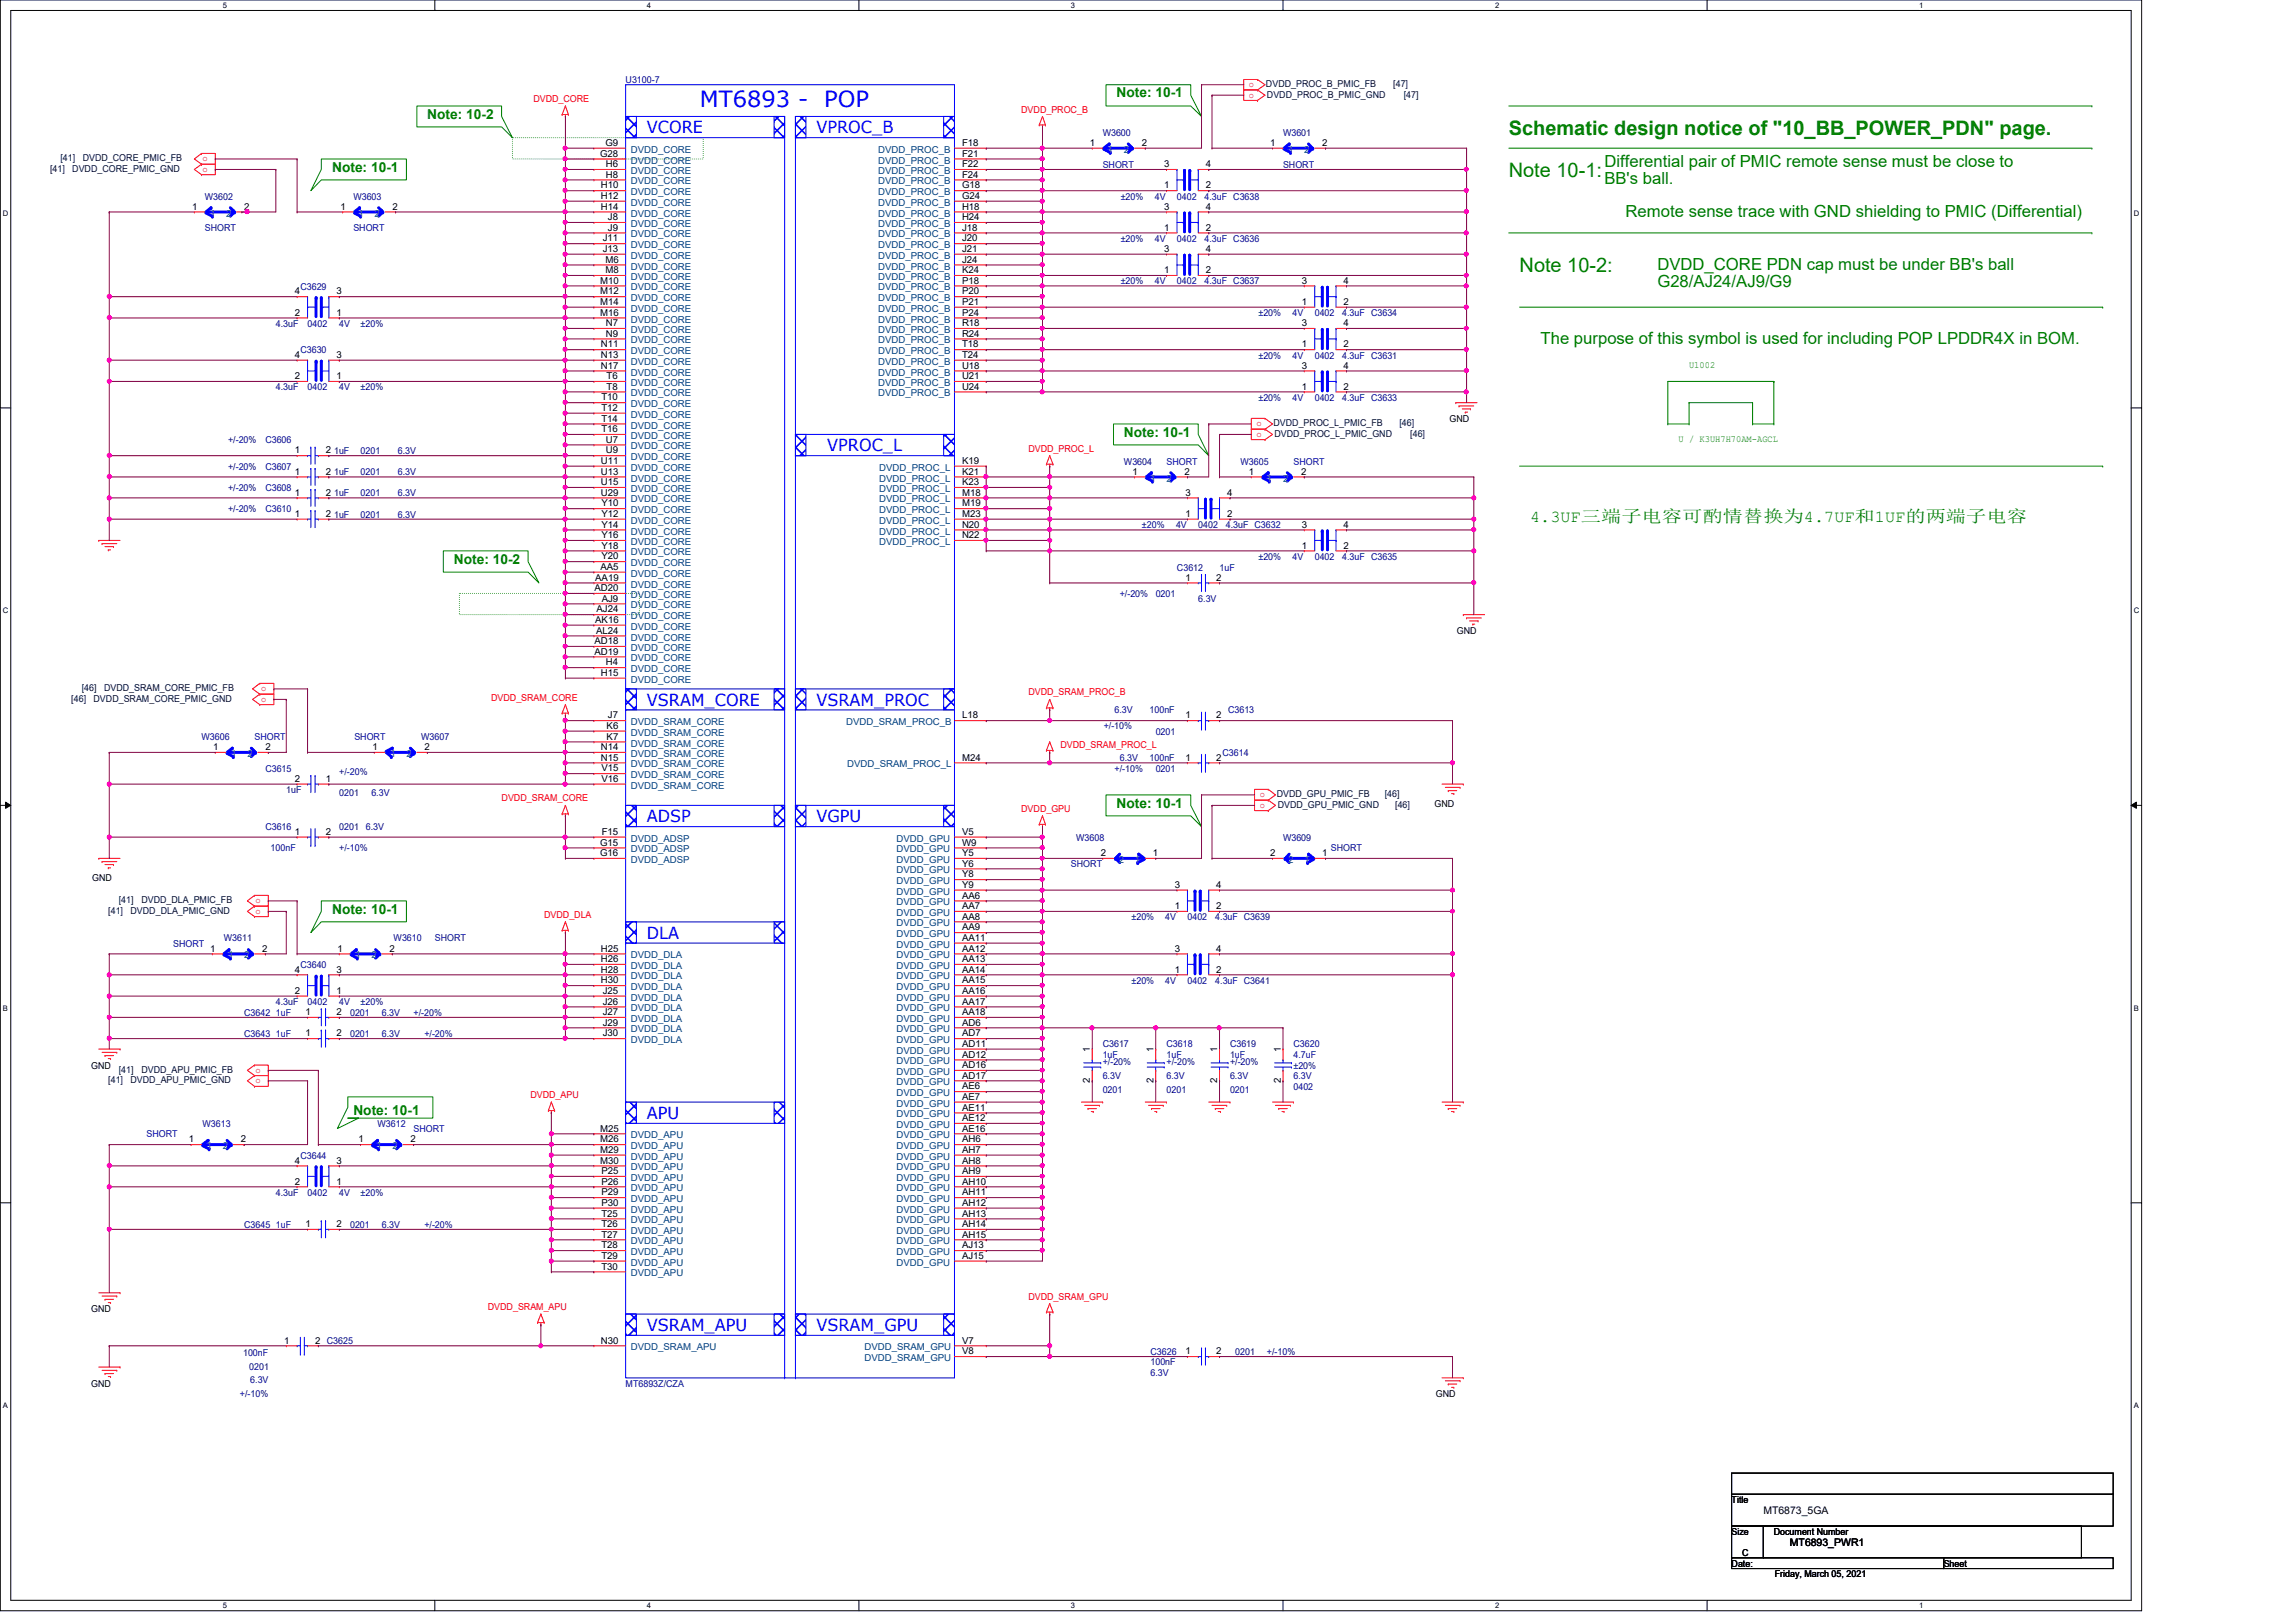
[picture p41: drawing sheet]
<svg xmlns="http://www.w3.org/2000/svg" width="297mm" height="210mm" viewBox="0 0 297 210" stroke-linecap="round" stroke-linejoin="round" font-family="sans-serif">
<defs><g id="words">
<g font-size="2.9" fill="#00f">
<text x="90.5" y="13.8">MT6893 -</text>
<text x="106.6" y="13.8">POP</text>
</g>
<g font-size="2.6" fill="#008000">
<text x="195.2" y="17.5">Schematic design notice of &quot;10_BB_POWER_PDN&quot; page.</text>
<text x="195.2" y="22.9">Note 10-1:</text>
<text x="196.6" y="35.2">Note 10-2:</text>
</g>
<g font-size="2.2" fill="#00f">
<text x="83.7" y="17.2">VCORE</text>
<text x="105.6" y="17.2">VPROC_B</text>
<text x="107" y="58.4">VPROC_L</text>
<text x="83.7" y="91.3">VSRAM_CORE</text>
<text x="105.6" y="91.3">VSRAM_PROC</text>
<text x="83.7" y="106.4">ADSP</text>
<text x="105.6" y="106.4">VGPU</text>
<text x="83.7" y="121.5">DLA</text>
<text x="83.7" y="144.8">APU</text>
<text x="83.7" y="172.2">VSRAM_APU</text>
<text x="105.6" y="172.2">VSRAM_GPU</text>
</g>
<g font-size="2.2" fill="#008000">
<text x="207.6" y="21.6">Differential pair of PMIC remote sense must be close to</text>
<text x="207.6" y="23.8">BB's ball.</text>
<text x="210.3" y="28">Remote sense trace with GND shielding to PMIC (Differential)</text>
<text x="214.4" y="34.9">DVDD_CORE PDN cap must be under BB's ball</text>
<text x="214.4" y="37.1">G28/AJ24/AJ9/G9</text>
<text x="199.3" y="44.5">The purpose of this symbol is used for including POP LPDDR4X in BOM.</text>
<text x="197.9" y="67.6">4.3UF三三三电电三三三三三为4.7UF和1UF的的三三电电</text>
</g>
<g font-size="1.8" fill="#008000">
<text x="55.3" y="15.4">Note: 10-2</text>
<text x="144.4" y="12.6">Note: 10-1</text>
<text x="43" y="22.2">Note: 10-1</text>
<text x="145.4" y="56.5">Note: 10-1</text>
<text x="58.7" y="72.9">Note: 10-2</text>
<text x="144.4" y="104.5">Note: 10-1</text>
<text x="43" y="118.2">Note: 10-1</text>
<text x="45.7" y="144.3">Note: 10-1</text>
</g>
<g font-size="1.4">
<text x="228.1" y="196">MT6873_5GA</text>
<text x="231.6" y="200.1">MT6893_PWR1</text>
</g>
<g font-size="1.2" fill="#000080">
<text x="80.9" y="10.7">U3100-7</text>
<text x="142.7" y="17.6">W3600</text>
<text x="166" y="17.6">W3601</text>
<text x="142.7" y="21.7">SHORT</text>
<text x="166" y="21.7">SHORT</text>
<text x="26.5" y="25.8">W3602</text>
<text x="26.5" y="29.9">SHORT</text>
<text x="45.7" y="25.8">W3603</text>
<text x="45.7" y="29.9">SHORT</text>
<text x="145" y="25.8">±20%</text>
<text x="149.4" y="25.8">4V</text>
<text x="152.3" y="25.8">0402</text>
<text x="155.8" y="25.8">4.3uF C3638</text>
<text x="145" y="31.3">±20%</text>
<text x="149.4" y="31.3">4V</text>
<text x="152.3" y="31.3">0402</text>
<text x="155.8" y="31.3">4.3uF C3636</text>
<text x="38.9" y="37.5">C3629</text>
<text x="145" y="36.8">±20%</text>
<text x="149.4" y="36.8">4V</text>
<text x="152.3" y="36.8">0402</text>
<text x="155.8" y="36.8">4.3uF C3637</text>
<text x="162.8" y="40.9">±20%</text>
<text x="167.2" y="40.9">4V</text>
<text x="170.1" y="40.9">0402</text>
<text x="173.6" y="40.9">4.3uF C3634</text>
<text x="35.7" y="42.3">4.3uF</text>
<text x="38.9" y="45.7">C3630</text>
<text x="39.8" y="42.3">0402</text>
<text x="43.9" y="42.3">4V</text>
<text x="46.6" y="42.3">±20%</text>
<text x="162.8" y="46.4">±20%</text>
<text x="167.2" y="46.4">4V</text>
<text x="170.1" y="46.4">0402</text>
<text x="173.6" y="46.4">4.3uF C3631</text>
<text x="35.7" y="50.5">4.3uF</text>
<text x="39.8" y="50.5">0402</text>
<text x="43.9" y="50.5">4V</text>
<text x="46.6" y="50.5">±20%</text>
<text x="162.8" y="51.9">±20%</text>
<text x="167.2" y="51.9">4V</text>
<text x="170.1" y="51.9">0402</text>
<text x="173.6" y="51.9">4.3uF C3633</text>
<text x="29.5" y="57.4">+/-20%</text>
<text x="34.3" y="57.4">C3606</text>
<text x="43.2" y="58.7">1uF</text>
<text x="46.6" y="58.7">0201</text>
<text x="51.5" y="58.7">6.3V</text>
<text x="29.5" y="60.8">+/-20%</text>
<text x="29.5" y="63.5">+/-20%</text>
<text x="34.3" y="60.8">C3607</text>
<text x="34.3" y="63.5">C3608</text>
<text x="43.2" y="61.5">1uF</text>
<text x="43.2" y="64.2">1uF</text>
<text x="46.6" y="61.5">0201</text>
<text x="46.6" y="64.2">0201</text>
<text x="51.5" y="61.5">6.3V</text>
<text x="51.5" y="64.2">6.3V</text>
<text x="145.4" y="60.1">W3604</text>
<text x="150.9" y="60.1">SHORT</text>
<text x="160.5" y="60.1">W3605</text>
<text x="167.3" y="60.1">SHORT</text>
<text x="29.5" y="66.3">+/-20%</text>
<text x="34.3" y="66.3">C3610</text>
<text x="43.2" y="67">1uF</text>
<text x="46.6" y="67">0201</text>
<text x="51.5" y="67">6.3V</text>
<text x="147.7" y="68.3">±20%</text>
<text x="152.1" y="68.3">4V</text>
<text x="155" y="68.3">0402</text>
<text x="158.6" y="68.3">4.3uF C3632</text>
<text x="144.9" y="77.3">+/-20%</text>
<text x="149.5" y="77.3">0201</text>
<text x="152.3" y="73.8">C3612</text>
<text x="155" y="77.9">6.3V</text>
<text x="157.8" y="73.8">1uF</text>
<text x="162.8" y="72.4">±20%</text>
<text x="167.2" y="72.4">4V</text>
<text x="170.1" y="72.4">0402</text>
<text x="173.6" y="72.4">4.3uF C3635</text>
<text x="26.1" y="95.8">W3606</text>
<text x="32.9" y="95.8">SHORT</text>
<text x="45.8" y="95.8">SHORT</text>
<text x="54.5" y="95.8">W3607</text>
<text x="142.8" y="94.4">+/-10%</text>
<text x="144.2" y="92.3">6.3V</text>
<text x="148.7" y="92.3">100nF</text>
<text x="149.5" y="95.1">0201</text>
<text x="158.9" y="92.3">C3613</text>
<text x="34.3" y="99.9">C3615</text>
<text x="43.9" y="100.3">+/-20%</text>
<text x="144.2" y="99.9">+/-10%</text>
<text x="144.9" y="98.5">6.3V</text>
<text x="148.7" y="98.5">100nF</text>
<text x="149.5" y="99.9">0201</text>
<text x="158.2" y="97.8">C3614</text>
<text x="34.3" y="107.4">C3616</text>
<text x="37" y="102.6">1uF</text>
<text x="43.9" y="103">0201</text>
<text x="43.9" y="107.4">0201</text>
<text x="47.3" y="107.4">6.3V</text>
<text x="48" y="103">6.3V</text>
<text x="35" y="110.2">100nF</text>
<text x="43.9" y="110.2">+/-10%</text>
<text x="138.6" y="112.2">SHORT</text>
<text x="139.2" y="108.8">W3608</text>
<text x="166" y="108.8">W3609</text>
<text x="172.2" y="110.2">SHORT</text>
<text x="146.4" y="119.1">±20%</text>
<text x="150.7" y="119.1">4V</text>
<text x="153.6" y="119.1">0402</text>
<text x="157.2" y="119.1">4.3uF C3639</text>
<text x="22.4" y="122.5">SHORT</text>
<text x="29" y="121.8">W3611</text>
<text x="38.9" y="125.3">C3640</text>
<text x="50.9" y="121.8">W3610</text>
<text x="56.3" y="121.8">SHORT</text>
<text x="31.6" y="131.4">C3642 1uF</text>
<text x="35.7" y="130">4.3uF</text>
<text x="39.8" y="130">0402</text>
<text x="43.9" y="130">4V</text>
<text x="45.3" y="131.4">0201</text>
<text x="46.6" y="130">±20%</text>
<text x="49.4" y="131.4">6.3V</text>
<text x="53.5" y="131.4">+/-20%</text>
<text x="146.4" y="127.3">±20%</text>
<text x="150.7" y="127.3">4V</text>
<text x="153.6" y="127.3">0402</text>
<text x="157.2" y="127.3">4.3uF C3641</text>
<text x="31.6" y="134.2">C3643 1uF</text>
<text x="45.3" y="134.2">0201</text>
<text x="49.4" y="134.2">6.3V</text>
<text x="54.9" y="134.2">+/-20%</text>
<text x="142.7" y="135.6">C3617</text>
<text x="142.7" y="136.9">1uF</text>
<text x="142.7" y="137.9">+/-20%</text>
<text x="150.9" y="135.6">C3618</text>
<text x="150.9" y="136.9">1uF</text>
<text x="150.9" y="137.9">+/-20%</text>
<text x="159.1" y="135.6">C3619</text>
<text x="159.1" y="136.9">1uF</text>
<text x="159.1" y="137.9">+/-20%</text>
<text x="167.3" y="135.6">C3620</text>
<text x="167.3" y="136.9">4.7uF</text>
<text x="142.7" y="141.4">0201</text>
<text x="142.7" y="139.7">6.3V</text>
<text x="150.9" y="141.4">0201</text>
<text x="150.9" y="139.7">6.3V</text>
<text x="159.1" y="141.4">0201</text>
<text x="159.1" y="139.7">6.3V</text>
<text x="167.3" y="141">0402</text>
<text x="167.3" y="139.7">6.3V</text>
<text x="167.3" y="138.3">±20%</text>
<text x="19" y="147.2">SHORT</text>
<text x="26.2" y="145.8">W3613</text>
<text x="38.9" y="149.9">C3644</text>
<text x="48.8" y="145.8">W3612</text>
<text x="53.5" y="146.5">SHORT</text>
<text x="35.7" y="154.7">4.3uF</text>
<text x="39.8" y="154.7">0402</text>
<text x="43.9" y="154.7">4V</text>
<text x="46.6" y="154.7">±20%</text>
<text x="31.6" y="158.9">C3645 1uF</text>
<text x="45.3" y="158.9">0201</text>
<text x="49.4" y="158.9">6.3V</text>
<text x="54.9" y="158.9">+/-20%</text>
<text x="31.5" y="175.5">100nF</text>
<text x="32.3" y="177.2">0201</text>
<text x="32.4" y="179">6.3V</text>
<text x="80.9" y="179.5">MT6893Z/CZA</text>
<text x="148.8" y="175.3">C3626</text>
<text x="148.8" y="176.7">100nF</text>
<text x="148.8" y="178.1">6.3V</text>
<text x="159.8" y="175.3">0201</text>
<text x="163.9" y="175.3">+/-10%</text>
<text x="31" y="180.8">+/-10%</text>
</g>
<g font-size="1.2" fill="#f00">
<text x="161.6" y="11.3">o</text>
<text x="69" y="13.2">DVDD_CORE</text>
<text x="132.1" y="14.6">DVDD_PROC_B</text>
<text x="161.6" y="12.7">o</text>
<text x="26.2" y="20.9">o</text>
<text x="26.2" y="22.3">o</text>
<text x="133.1" y="58.5">DVDD_PROC_L</text>
<text x="162.6" y="55.2">o</text>
<text x="162.6" y="56.6">o</text>
<text x="33.8" y="89.5">o</text>
<text x="33.8" y="90.8">o</text>
<text x="63.5" y="90.7">DVDD_SRAM_CORE</text>
<text x="133.1" y="90">DVDD_SRAM_PROC_B</text>
<text x="137.2" y="96.9">DVDD_SRAM_PROC_L</text>
<text x="64.9" y="103.7">DVDD_SRAM_CORE</text>
<text x="132.1" y="105.1">DVDD_GPU</text>
<text x="163" y="103.2">o</text>
<text x="163" y="104.6">o</text>
<text x="33.1" y="116.9">o</text>
<text x="33.1" y="118.3">o</text>
<text x="70.4" y="118.8">DVDD_DLA</text>
<text x="33.1" y="138.9">o</text>
<text x="33.1" y="140.2">o</text>
<text x="68.6" y="142.1">DVDD_APU</text>
<text x="63.1" y="169.5">DVDD_SRAM_APU</text>
<text x="133.1" y="168.2">DVDD_SRAM_GPU</text>
</g>
<g font-size="1.2" fill="#000040">
<text x="163.8" y="11.3">DVDD_PROC_B_PMIC_FB</text>
<text x="180.3" y="11.3">[47]</text>
<text x="163.9" y="12.7">DVDD_PROC_B_PMIC_GND</text>
<text x="181.6" y="12.7">[47]</text>
<text x="6.5" y="22.3">[41]</text>
<text x="7.8" y="20.9">[41]</text>
<text x="9.4" y="22.3">DVDD_CORE_PMIC_GND</text>
<text x="10.7" y="20.9">DVDD_CORE_PMIC_FB</text>
<text x="164.8" y="55.2">DVDD_PROC_L_PMIC_FB</text>
<text x="164.9" y="56.6">DVDD_PROC_L_PMIC_GND</text>
<text x="181.1" y="55.2">[46]</text>
<text x="182.5" y="56.6">[46]</text>
<text x="10.6" y="89.5">[46]</text>
<text x="13.5" y="89.5">DVDD_SRAM_CORE_PMIC_FB</text>
<text x="9.2" y="90.8">[46]</text>
<text x="12.1" y="90.8">DVDD_SRAM_CORE_PMIC_GND</text>
<text x="165.2" y="103.2">DVDD_GPU_PMIC_FB</text>
<text x="165.3" y="104.6">DVDD_GPU_PMIC_GND</text>
<text x="179.2" y="103.2">[46]</text>
<text x="180.5" y="104.6">[46]</text>
<text x="14" y="118.3">[41]</text>
<text x="15.4" y="116.9">[41]</text>
<text x="16.9" y="118.3">DVDD_DLA_PMIC_GND</text>
<text x="18.3" y="116.9">DVDD_DLA_PMIC_FB</text>
<text x="14" y="140.2">[41]</text>
<text x="15.4" y="138.9">[41]</text>
<text x="16.9" y="140.2">DVDD_APU_PMIC_GND</text>
<text x="18.3" y="138.9">DVDD_APU_PMIC_FB</text>
</g>
<g font-size="1.2">
<text x="77.6" y="20.3">G28</text>
<text x="78.3" y="18.9">G9</text>
<text x="78.4" y="21.6">H6</text>
<text x="78.4" y="23">H8</text>
<text x="124.5" y="18.9">F18</text>
<text x="124.5" y="20.3">F21</text>
<text x="124.5" y="21.6">F22</text>
<text x="124.5" y="23">F24</text>
<text x="141" y="18.9">1</text>
<text x="147.7" y="18.9">2</text>
<text x="150.6" y="21.6">3</text>
<text x="156" y="21.6">4</text>
<text x="164.3" y="18.9">1</text>
<text x="171.1" y="18.9">2</text>
<text x="24.8" y="27.1">1</text>
<text x="31.6" y="27.1">2</text>
<text x="44.1" y="27.1">1</text>
<text x="50.8" y="27.1">2</text>
<text x="77.7" y="24.4">H10</text>
<text x="77.7" y="25.7">H12</text>
<text x="77.7" y="27.1">H14</text>
<text x="78.7" y="28.5">J8</text>
<text x="78.7" y="29.8">J9</text>
<text x="124.5" y="27.1">H18</text>
<text x="124.5" y="28.5">H24</text>
<text x="124.5" y="29.8">J18</text>
<text x="124.5" y="24.4">G18</text>
<text x="124.5" y="25.7">G24</text>
<text x="150.6" y="29.8">1</text>
<text x="150.6" y="27.1">3</text>
<text x="150.6" y="24.4">1</text>
<text x="156" y="29.8">2</text>
<text x="156" y="27.1">4</text>
<text x="156" y="24.4">2</text>
<text x="78" y="31.2">J11</text>
<text x="78" y="32.6">J13</text>
<text x="78.3" y="34">M6</text>
<text x="78.3" y="35.3">M8</text>
<text x="124.5" y="31.2">J20</text>
<text x="124.5" y="32.6">J21</text>
<text x="124.5" y="34">J24</text>
<text x="124.5" y="35.3">K24</text>
<text x="150.6" y="35.3">1</text>
<text x="150.6" y="32.6">3</text>
<text x="156" y="35.3">2</text>
<text x="156" y="32.6">4</text>
<text x="38.1" y="40.9">2</text>
<text x="38.1" y="38.1">4</text>
<text x="43.5" y="40.9">1</text>
<text x="43.5" y="38.1">3</text>
<text x="77.6" y="36.7">M10</text>
<text x="77.6" y="38.1">M12</text>
<text x="77.6" y="39.5">M14</text>
<text x="77.6" y="40.9">M16</text>
<text x="124.5" y="36.7">P18</text>
<text x="124.5" y="38.1">P20</text>
<text x="124.5" y="39.5">P21</text>
<text x="124.5" y="40.9">P24</text>
<text x="168.4" y="39.5">1</text>
<text x="168.4" y="36.7">3</text>
<text x="173.8" y="39.5">2</text>
<text x="173.8" y="36.7">4</text>
<text x="38.1" y="46.3">4</text>
<text x="43.5" y="46.3">3</text>
<text x="77.7" y="45">N11</text>
<text x="77.7" y="46.3">N13</text>
<text x="77.7" y="47.7">N17</text>
<text x="78.4" y="42.2">N7</text>
<text x="78.4" y="43.6">N9</text>
<text x="124.5" y="42.2">R18</text>
<text x="124.5" y="43.6">R24</text>
<text x="124.5" y="45">T18</text>
<text x="124.5" y="46.3">T24</text>
<text x="124.5" y="47.7">U18</text>
<text x="168.4" y="47.7">3</text>
<text x="168.4" y="45">1</text>
<text x="168.4" y="42.2">3</text>
<text x="173.8" y="47.7">4</text>
<text x="173.8" y="45">2</text>
<text x="173.8" y="42.2">4</text>
<text x="38.1" y="49.1">2</text>
<text x="43.5" y="49.1">1</text>
<text x="77.8" y="51.8">T10</text>
<text x="77.8" y="53.2">T12</text>
<text x="78.5" y="49.1">T6</text>
<text x="78.5" y="50.4">T8</text>
<text x="124.5" y="50.4">U24</text>
<text x="124.5" y="49.1">U21</text>
<text x="168.4" y="50.4">1</text>
<text x="173.8" y="50.4">2</text>
<text x="38.1" y="58.7">1</text>
<text x="42.2" y="58.7">2</text>
<text x="77.8" y="54.6">T14</text>
<text x="77.8" y="55.9">T16</text>
<text x="78.4" y="57.3">U7</text>
<text x="78.4" y="58.7">U9</text>
<text x="187.5" y="54.6">GND</text>
<text x="38.1" y="61.4">1</text>
<text x="38.1" y="64.1">1</text>
<text x="42.2" y="61.4">2</text>
<text x="42.2" y="64.1">2</text>
<text x="77.7" y="60">U11</text>
<text x="77.7" y="61.4">U13</text>
<text x="77.7" y="62.8">U15</text>
<text x="77.7" y="64.1">U29</text>
<text x="77.8" y="65.5">Y10</text>
<text x="124.5" y="60">K19</text>
<text x="124.5" y="61.4">K21</text>
<text x="124.5" y="62.8">K23</text>
<text x="124.5" y="64.1">M18</text>
<text x="124.5" y="65.5">M19</text>
<text x="146.5" y="61.4">1</text>
<text x="153.2" y="61.4">2</text>
<text x="153.4" y="64.1">3</text>
<text x="158.7" y="64.1">4</text>
<text x="161.6" y="61.4">1</text>
<text x="168.3" y="61.4">2</text>
<text x="38.1" y="66.9">1</text>
<text x="42.2" y="66.9">2</text>
<text x="77.8" y="66.9">Y12</text>
<text x="77.8" y="68.3">Y14</text>
<text x="77.8" y="69.6">Y16</text>
<text x="77.8" y="71">Y18</text>
<text x="124.5" y="66.9">M23</text>
<text x="124.5" y="68.3">N20</text>
<text x="124.5" y="69.6">N22</text>
<text x="153.4" y="66.9">1</text>
<text x="158.7" y="66.9">2</text>
<text x="168.4" y="71">1</text>
<text x="168.4" y="68.3">3</text>
<text x="173.8" y="71">2</text>
<text x="173.8" y="68.3">4</text>
<text x="76.9" y="76.5">AD20</text>
<text x="77" y="75.1">AA19</text>
<text x="77.7" y="73.7">AA5</text>
<text x="77.8" y="72.4">Y20</text>
<text x="77.8" y="77.9">AJ9</text>
<text x="153.4" y="75.1">1</text>
<text x="157.3" y="75.1">2</text>
<text x="76.9" y="83.4">AD18</text>
<text x="77" y="80.6">AK16</text>
<text x="77.1" y="82">AL24</text>
<text x="77.2" y="79.2">AJ24</text>
<text x="188.5" y="82">GND</text>
<text x="76.9" y="84.7">AD19</text>
<text x="77.7" y="87.5">H15</text>
<text x="78.4" y="86.1">H4</text>
<text x="78.5" y="94.3">K6</text>
<text x="78.5" y="95.7">K7</text>
<text x="78.7" y="93">J7</text>
<text x="124.5" y="93">L18</text>
<text x="153.4" y="93">1</text>
<text x="157.3" y="93">2</text>
<text x="27.6" y="97.1">1</text>
<text x="34.3" y="97.1">2</text>
<text x="38.1" y="101.2">2</text>
<text x="42.2" y="101.2">1</text>
<text x="48.2" y="97.1">1</text>
<text x="54.9" y="97.1">2</text>
<text x="77.7" y="98.4">N15</text>
<text x="77.7" y="97.1">N14</text>
<text x="77.8" y="101.2">V16</text>
<text x="77.8" y="99.8">V15</text>
<text x="124.5" y="98.4">M24</text>
<text x="153.4" y="98.4">1</text>
<text x="157.3" y="98.4">2</text>
<text x="185.6" y="104.4">GND</text>
<text x="38.1" y="108">1</text>
<text x="42.2" y="108">2</text>
<text x="77.6" y="109.4">G15</text>
<text x="77.6" y="110.8">G16</text>
<text x="77.8" y="108">F15</text>
<text x="124.5" y="108">V5</text>
<text x="124.5" y="110.8">Y5</text>
<text x="124.5" y="112.1">Y6</text>
<text x="124.5" y="113.5">Y8</text>
<text x="124.5" y="109.4">W9</text>
<text x="142.4" y="110.8">2</text>
<text x="149.1" y="110.8">1</text>
<text x="164.3" y="110.8">2</text>
<text x="171.1" y="110.8">1</text>
<text x="11.9" y="114">GND</text>
<text x="124.5" y="116.3">AA6</text>
<text x="124.5" y="117.6">AA7</text>
<text x="124.5" y="119">AA8</text>
<text x="124.5" y="114.9">Y9</text>
<text x="152" y="117.6">1</text>
<text x="152" y="114.9">3</text>
<text x="157.3" y="117.6">2</text>
<text x="157.3" y="114.9">4</text>
<text x="27.2" y="123.1">1</text>
<text x="33.9" y="123.1">2</text>
<text x="38.1" y="125.9">4</text>
<text x="43.5" y="125.9">3</text>
<text x="43.6" y="123.1">1</text>
<text x="50.4" y="123.1">2</text>
<text x="77.7" y="123.1">H25</text>
<text x="77.7" y="124.5">H26</text>
<text x="77.7" y="125.9">H28</text>
<text x="124.5" y="120.4">AA9</text>
<text x="124.5" y="121.8">AA11</text>
<text x="124.5" y="123.1">AA12</text>
<text x="124.5" y="124.5">AA13</text>
<text x="124.5" y="125.9">AA14</text>
<text x="152" y="125.9">1</text>
<text x="152" y="123.1">3</text>
<text x="157.3" y="125.9">2</text>
<text x="157.3" y="123.1">4</text>
<text x="38.1" y="128.6">2</text>
<text x="39.5" y="131.4">1</text>
<text x="43.5" y="128.6">1</text>
<text x="43.5" y="131.4">2</text>
<text x="77.7" y="127.3">H30</text>
<text x="78" y="128.6">J25</text>
<text x="78" y="130">J26</text>
<text x="78" y="131.4">J27</text>
<text x="124.5" y="127.3">AA15</text>
<text x="124.5" y="128.6">AA16</text>
<text x="124.5" y="130">AA17</text>
<text x="124.5" y="131.4">AA18</text>
<text x="39.5" y="134.1">1</text>
<text x="43.5" y="134.1">2</text>
<text x="78" y="132.7">J29</text>
<text x="78" y="134.1">J30</text>
<text x="124.5" y="132.7">AD6</text>
<text x="124.5" y="135.5">AD11</text>
<text x="124.5" y="136.9">AD12</text>
<text x="124.5" y="134.1">AD7</text>
<text x="141" y="136.2" transform="rotate(-90 141 136.2)">1</text>
<text x="149.2" y="136.2" transform="rotate(-90 149.2 136.2)">1</text>
<text x="157.5" y="136.2" transform="rotate(-90 157.5 136.2)">1</text>
<text x="165.7" y="136.2" transform="rotate(-90 165.7 136.2)">1</text>
<text x="11.8" y="138.3">GND</text>
<text x="124.5" y="138.2">AD16</text>
<text x="124.5" y="139.6">AD17</text>
<text x="124.5" y="141">AE6</text>
<text x="124.5" y="143.7">AE11</text>
<text x="124.5" y="142.3">AE7</text>
<text x="141" y="140.2" transform="rotate(-90 141 140.2)">2</text>
<text x="149.2" y="140.2" transform="rotate(-90 149.2 140.2)">2</text>
<text x="157.5" y="140.2" transform="rotate(-90 157.5 140.2)">2</text>
<text x="165.7" y="140.2" transform="rotate(-90 165.7 140.2)">2</text>
<text x="24.4" y="147.8">1</text>
<text x="31.2" y="147.8">2</text>
<text x="46.4" y="147.8">1</text>
<text x="53.1" y="147.8">2</text>
<text x="77.6" y="146.4">M25</text>
<text x="77.6" y="147.8">M26</text>
<text x="77.6" y="149.2">M29</text>
<text x="124.5" y="145.1">AE12</text>
<text x="124.5" y="146.4">AE16</text>
<text x="124.5" y="147.8">AH6</text>
<text x="124.5" y="149.2">AH7</text>
<text x="38.1" y="153.3">2</text>
<text x="38.1" y="150.6">4</text>
<text x="43.5" y="153.3">1</text>
<text x="43.5" y="150.6">3</text>
<text x="77.6" y="150.6">M30</text>
<text x="77.8" y="151.9">P25</text>
<text x="77.8" y="153.3">P26</text>
<text x="77.8" y="154.7">P29</text>
<text x="124.5" y="150.6">AH8</text>
<text x="124.5" y="151.9">AH9</text>
<text x="124.5" y="153.3">AH10</text>
<text x="124.5" y="154.7">AH11</text>
<text x="39.5" y="158.8">1</text>
<text x="43.5" y="158.8">2</text>
<text x="77.8" y="156">P30</text>
<text x="77.8" y="157.4">T25</text>
<text x="77.8" y="158.8">T26</text>
<text x="77.8" y="160.1">T27</text>
<text x="77.8" y="161.5">T28</text>
<text x="124.5" y="156">AH12</text>
<text x="124.5" y="157.4">AH13</text>
<text x="124.5" y="158.8">AH14</text>
<text x="124.5" y="160.1">AH15</text>
<text x="124.5" y="161.5">AJ13</text>
<text x="77.8" y="162.9">T29</text>
<text x="77.8" y="164.3">T30</text>
<text x="124.5" y="162.9">AJ15</text>
<text x="11.8" y="169.8">GND</text>
<text x="36.8" y="173.9">1</text>
<text x="40.8" y="173.9">2 C3625</text>
<text x="77.7" y="173.9">N30</text>
<text x="124.5" y="173.9">V7</text>
<text x="11.8" y="179.5">GND</text>
<text x="124.5" y="175.3">V8</text>
<text x="153.4" y="175.3">1</text>
<text x="157.3" y="175.3">2</text>
<text x="185.8" y="180.8">GND</text>
<text x="224" y="194.5">Title</text>
<text x="224" y="198.6">Size</text>
<text x="224" y="202.7">Date:</text>
<text x="225.4" y="201.4">C</text>
<text x="229.5" y="198.6">Document Number</text>
<text x="251.5" y="202.7">Sheet</text>
<text x="229.6" y="204.1">Friday, March 05, 2021</text>
</g>
<g font-size="1.2" fill="#004080">
<text x="81.6" y="19.8">DVDD_CORE</text>
<text x="81.6" y="21.2">DVDD_CORE</text>
<text x="81.6" y="22.5">DVDD_CORE</text>
<text x="81.6" y="23.9">DVDD_CORE</text>
<text x="113.6" y="19.8">DVDD_PROC_B</text>
<text x="113.6" y="21.2">DVDD_PROC_B</text>
<text x="113.6" y="22.5">DVDD_PROC_B</text>
<text x="113.6" y="23.9">DVDD_PROC_B</text>
<text x="143.3" y="19.8">1</text>
<text x="145.4" y="19.8">2</text>
<text x="166.7" y="19.8">1</text>
<text x="168.7" y="19.8">2</text>
<text x="27.2" y="28">1</text>
<text x="29.2" y="28">2</text>
<text x="46.4" y="28">1</text>
<text x="48.5" y="28">2</text>
<text x="81.6" y="25.3">DVDD_CORE</text>
<text x="81.6" y="26.6">DVDD_CORE</text>
<text x="81.6" y="28">DVDD_CORE</text>
<text x="81.6" y="29.4">DVDD_CORE</text>
<text x="113.6" y="28">DVDD_PROC_B</text>
<text x="113.6" y="29.4">DVDD_PROC_B</text>
<text x="113.6" y="25.3">DVDD_PROC_B</text>
<text x="113.6" y="26.6">DVDD_PROC_B</text>
<text x="81.6" y="30.7">DVDD_CORE</text>
<text x="81.6" y="32.1">DVDD_CORE</text>
<text x="81.6" y="33.5">DVDD_CORE</text>
<text x="81.6" y="34.9">DVDD_CORE</text>
<text x="113.6" y="30.7">DVDD_PROC_B</text>
<text x="113.6" y="32.1">DVDD_PROC_B</text>
<text x="113.6" y="33.5">DVDD_PROC_B</text>
<text x="113.6" y="34.9">DVDD_PROC_B</text>
<text x="81.6" y="36.2">DVDD_CORE</text>
<text x="81.6" y="37.6">DVDD_CORE</text>
<text x="81.6" y="39">DVDD_CORE</text>
<text x="81.6" y="40.3">DVDD_CORE</text>
<text x="81.6" y="41.7">DVDD_CORE</text>
<text x="113.6" y="36.2">DVDD_PROC_B</text>
<text x="113.6" y="37.6">DVDD_PROC_B</text>
<text x="113.6" y="39">DVDD_PROC_B</text>
<text x="113.6" y="40.3">DVDD_PROC_B</text>
<text x="113.6" y="41.7">DVDD_PROC_B</text>
<text x="81.6" y="43.1">DVDD_CORE</text>
<text x="81.6" y="44.4">DVDD_CORE</text>
<text x="81.6" y="45.8">DVDD_CORE</text>
<text x="81.6" y="47.2">DVDD_CORE</text>
<text x="113.6" y="43.1">DVDD_PROC_B</text>
<text x="113.6" y="44.4">DVDD_PROC_B</text>
<text x="113.6" y="45.8">DVDD_PROC_B</text>
<text x="113.6" y="47.2">DVDD_PROC_B</text>
<text x="81.6" y="48.6">DVDD_CORE</text>
<text x="81.6" y="50">DVDD_CORE</text>
<text x="81.6" y="51.3">DVDD_CORE</text>
<text x="81.6" y="52.7">DVDD_CORE</text>
<text x="113.6" y="48.6">DVDD_PROC_B</text>
<text x="113.6" y="51.3">DVDD_PROC_B</text>
<text x="113.6" y="50">DVDD_PROC_B</text>
<text x="81.6" y="54.1">DVDD_CORE</text>
<text x="81.6" y="55.5">DVDD_CORE</text>
<text x="81.6" y="56.8">DVDD_CORE</text>
<text x="81.6" y="58.2">DVDD_CORE</text>
<text x="81.6" y="59.6">DVDD_CORE</text>
<text x="81.6" y="60.9">DVDD_CORE</text>
<text x="81.6" y="62.3">DVDD_CORE</text>
<text x="81.6" y="63.7">DVDD_CORE</text>
<text x="81.6" y="65">DVDD_CORE</text>
<text x="113.7" y="60.9">DVDD_PROC_L</text>
<text x="113.7" y="62.3">DVDD_PROC_L</text>
<text x="113.7" y="63.7">DVDD_PROC_L</text>
<text x="113.7" y="65">DVDD_PROC_L</text>
<text x="148.8" y="62.3">1</text>
<text x="150.9" y="62.3">2</text>
<text x="163.9" y="62.3">1</text>
<text x="166" y="62.3">2</text>
<text x="81.6" y="66.4">DVDD_CORE</text>
<text x="81.6" y="67.8">DVDD_CORE</text>
<text x="81.6" y="69.2">DVDD_CORE</text>
<text x="81.6" y="70.5">DVDD_CORE</text>
<text x="81.6" y="71.9">DVDD_CORE</text>
<text x="113.7" y="66.4">DVDD_PROC_L</text>
<text x="113.7" y="67.8">DVDD_PROC_L</text>
<text x="113.7" y="69.2">DVDD_PROC_L</text>
<text x="113.7" y="70.5">DVDD_PROC_L</text>
<text x="81.6" y="73.3">DVDD_CORE</text>
<text x="81.6" y="74.6">DVDD_CORE</text>
<text x="81.6" y="76">DVDD_CORE</text>
<text x="81.6" y="77.4">DVDD_CORE</text>
<text x="81.6" y="78.7">DVDD_CORE</text>
<text x="81.6" y="80.1">DVDD_CORE</text>
<text x="81.6" y="81.5">DVDD_CORE</text>
<text x="81.6" y="82.9">DVDD_CORE</text>
<text x="81.6" y="84.2">DVDD_CORE</text>
<text x="81.6" y="85.6">DVDD_CORE</text>
<text x="81.6" y="87">DVDD_CORE</text>
<text x="81.6" y="88.3">DVDD_CORE</text>
<text x="81.6" y="93.9">DVDD_SRAM_CORE</text>
<text x="81.6" y="95.2">DVDD_SRAM_CORE</text>
<text x="109.5" y="93.9">DVDD_SRAM_PROC_B</text>
<text x="29.9" y="98">1</text>
<text x="32" y="98">2</text>
<text x="50.5" y="98">1</text>
<text x="52.6" y="98">2</text>
<text x="81.6" y="96.6">DVDD_SRAM_CORE</text>
<text x="81.6" y="99.3">DVDD_SRAM_CORE</text>
<text x="81.6" y="98">DVDD_SRAM_CORE</text>
<text x="81.6" y="100.7">DVDD_SRAM_CORE</text>
<text x="109.6" y="99.3">DVDD_SRAM_PROC_L</text>
<text x="81.6" y="102.1">DVDD_SRAM_CORE</text>
<text x="81.6" y="110.3">DVDD_ADSP</text>
<text x="81.6" y="111.7">DVDD_ADSP</text>
<text x="81.6" y="108.9">DVDD_ADSP</text>
<text x="116" y="108.9">DVDD_GPU</text>
<text x="116" y="111.7">DVDD_GPU</text>
<text x="116" y="113">DVDD_GPU</text>
<text x="116" y="110.3">DVDD_GPU</text>
<text x="144.7" y="111.7">2</text>
<text x="146.8" y="111.7">1</text>
<text x="166.7" y="111.7">2</text>
<text x="168.7" y="111.7">1</text>
<text x="116" y="114.4">DVDD_GPU</text>
<text x="116" y="117.2">DVDD_GPU</text>
<text x="116" y="118.5">DVDD_GPU</text>
<text x="116" y="119.9">DVDD_GPU</text>
<text x="116" y="115.8">DVDD_GPU</text>
<text x="29.5" y="124">1</text>
<text x="31.6" y="124">2</text>
<text x="46" y="124">1</text>
<text x="48" y="124">2</text>
<text x="81.6" y="124">DVDD_DLA</text>
<text x="81.6" y="125.4">DVDD_DLA</text>
<text x="116" y="121.3">DVDD_GPU</text>
<text x="116" y="122.6">DVDD_GPU</text>
<text x="116" y="124">DVDD_GPU</text>
<text x="116" y="125.4">DVDD_GPU</text>
<text x="81.6" y="126.7">DVDD_DLA</text>
<text x="81.6" y="128.1">DVDD_DLA</text>
<text x="81.6" y="129.5">DVDD_DLA</text>
<text x="81.6" y="130.9">DVDD_DLA</text>
<text x="116" y="126.7">DVDD_GPU</text>
<text x="116" y="128.1">DVDD_GPU</text>
<text x="116" y="129.5">DVDD_GPU</text>
<text x="116" y="130.9">DVDD_GPU</text>
<text x="81.6" y="132.2">DVDD_DLA</text>
<text x="81.6" y="133.6">DVDD_DLA</text>
<text x="81.6" y="135">DVDD_DLA</text>
<text x="116" y="132.2">DVDD_GPU</text>
<text x="116" y="133.6">DVDD_GPU</text>
<text x="116" y="136.4">DVDD_GPU</text>
<text x="116" y="137.8">DVDD_GPU</text>
<text x="116" y="135">DVDD_GPU</text>
<text x="116" y="139.1">DVDD_GPU</text>
<text x="116" y="140.5">DVDD_GPU</text>
<text x="116" y="141.9">DVDD_GPU</text>
<text x="116" y="143.2">DVDD_GPU</text>
<text x="26.8" y="148.7">1</text>
<text x="28.8" y="148.7">2</text>
<text x="48.7" y="148.7">1</text>
<text x="50.8" y="148.7">2</text>
<text x="81.6" y="147.3">DVDD_APU</text>
<text x="81.6" y="148.7">DVDD_APU</text>
<text x="116" y="144.6">DVDD_GPU</text>
<text x="116" y="146">DVDD_GPU</text>
<text x="116" y="147.3">DVDD_GPU</text>
<text x="116" y="148.7">DVDD_GPU</text>
<text x="81.6" y="150.1">DVDD_APU</text>
<text x="81.6" y="151.5">DVDD_APU</text>
<text x="81.6" y="152.8">DVDD_APU</text>
<text x="81.6" y="154.2">DVDD_APU</text>
<text x="81.6" y="155.6">DVDD_APU</text>
<text x="116" y="150.1">DVDD_GPU</text>
<text x="116" y="151.5">DVDD_GPU</text>
<text x="116" y="152.8">DVDD_GPU</text>
<text x="116" y="154.2">DVDD_GPU</text>
<text x="116" y="155.6">DVDD_GPU</text>
<text x="81.6" y="156.9">DVDD_APU</text>
<text x="81.6" y="158.3">DVDD_APU</text>
<text x="81.6" y="159.7">DVDD_APU</text>
<text x="81.6" y="161">DVDD_APU</text>
<text x="116" y="156.9">DVDD_GPU</text>
<text x="116" y="158.3">DVDD_GPU</text>
<text x="116" y="159.7">DVDD_GPU</text>
<text x="116" y="161">DVDD_GPU</text>
<text x="81.6" y="162.4">DVDD_APU</text>
<text x="81.6" y="163.8">DVDD_APU</text>
<text x="81.6" y="165.2">DVDD_APU</text>
<text x="116" y="162.4">DVDD_GPU</text>
<text x="116" y="163.8">DVDD_GPU</text>
<text x="81.6" y="174.8">DVDD_SRAM_APU</text>
<text x="111.8" y="174.8">DVDD_SRAM_GPU</text>
<text x="111.8" y="176.1">DVDD_SRAM_GPU</text>
</g>
<g font-size="1.2" fill="#008000">
<text x="218.5" y="47.6">U1002</text>
<text x="217.2" y="57.2">U / K3UH7H70AM-AGCL</text>
</g>
<g font-size="1">
<text x="28.8" y="1">5</text>
<text x="83.7" y="1">4</text>
<text x="138.6" y="1">3</text>
<text x="193.4" y="1">2</text>
<text x="248.3" y="1">1</text>
<text x=".4" y="27.9">D</text>
<text x="276.1" y="27.9">D</text>
<text x=".4" y="79.4">C</text>
<text x="276.1" y="79.4">C</text>
<text x=".4" y="130.8">B</text>
<text x="276.1" y="130.8">B</text>
<text x=".4" y="182.2">A</text>
<text x="276.1" y="182.2">A</text>
<text x="28.8" y="208.1">5</text>
<text x="83.7" y="208.1">4</text>
<text x="138.6" y="208.1">3</text>
<text x="193.4" y="208.1">2</text>
<text x="248.3" y="208.1">1</text>
</g>
</g></defs>
<path d="M0 0h277.1v208.4h-277.1zM1.4 1.4h274.3v205.7h-274.3z" fill="none" stroke="#000" stroke-width=".13"/>
<g fill="#fff">
<path d="M28.8 .1h.6v1.1h-.6z"/>
<path d="M28.8 207.2h.6v1.1h-.6z"/>
</g>
<path d="M56.3 0v1.4M56.3 207.1v1.3" fill="none" stroke="#000" stroke-width=".13"/>
<g fill="#fff">
<path d="M83.7 .1h.5v1.1h-.5z"/>
<path d="M83.7 207.2h.5v1.1h-.5z"/>
</g>
<path d="M111.1 0v1.4M111.1 207.1v1.3" fill="none" stroke="#000" stroke-width=".13"/>
<g fill="#fff">
<path d="M138.6 .1h.5v1.1h-.5z"/>
<path d="M138.6 207.2h.5v1.1h-.5z"/>
</g>
<path d="M166 0v1.4M166 207.1v1.3" fill="none" stroke="#000" stroke-width=".13"/>
<g fill="#fff">
<path d="M193.4 .1h.6v1.1h-.6z"/>
<path d="M193.4 207.2h.6v1.1h-.6z"/>
</g>
<path d="M220.8 0v1.4M220.8 207.1v1.3" fill="none" stroke="#000" stroke-width=".13"/>
<g fill="#fff">
<path d="M248.3 .1h.5v1.1h-.5z"/>
<path d="M248.3 207.2h.5v1.1h-.5z"/>
<path d="M.4 27.1h.7v1.1h-.7z"/>
<path d="M276.1 27.1h.7v1.1h-.7z"/>
<path d="M.4 78.5h.7v1.1h-.7z"/>
<path d="M276.1 78.5h.7v1.1h-.7z"/>
</g>
<path d="M0 52.8h1.4M275.7 52.8h1.4" fill="none" stroke="#000" stroke-width=".13"/>
<g fill="#fff">
<path d="M.4 129.9h.6v1.1h-.6z"/>
<path d="M276.1 129.9h.6v1.1h-.6z"/>
</g>
<path d="M0 104.2h1.4M.7 103.8l.7 .4-.7 .4zM275.7 104.2l.7-.4v.8zM275.7 104.2h1.4" fill="none" stroke="#000" stroke-width=".13"/>
<path d="M.7 103.8l.7 .4-.7 .4zM275.7 104.2l.7-.4v.8z" fill="#000"/>
<g fill="#fff">
<path d="M.4 181.4h.6v1.1h-.6z"/>
<path d="M276.1 181.4h.6v1.1h-.6z"/>
</g>
<path d="M0 155.7h1.4M275.7 155.7h1.4M224 190.6h49.4v2.8h-49.4zM224 193.4h49.4v4.1h-49.4zM224 197.5h4.1v4.1h-4.1zM228.1 197.5h41.2v4.1h-41.2zM224 201.6h27.5v1.4h-27.5zM251.5 201.6h21.9v1.4h-21.9z" fill="none" stroke="#000" stroke-width=".13"/>
<g fill="none" stroke="#008000" stroke-width=".13">
<path d="M53.9 13.7h11v1.4l1.4 2.7-1.4-1.4h-11zM143.1 11h10.9v1.3l1.4 2.8-1.4-1.4h-10.9zM195.2 13.7h75.4M195.2 19.2h75.4M270.6 13.7h.1M270.6 19.2h.1M41.6 20.6h11v2.7h-11l-1.4 1.4 1.4-2.8zM195.2 30.1h75.4M196.6 39.8h75.4M270.6 30.1h.1M272 39.8h.1M144.1 54.9h10.9v1.3l1.4 2.8-1.4-1.4h-10.9z"/>
<path d="M215.8 54.9h.1M215.8 54.9h2.7M218.5 52.1h.1M218.5 54.9h.1M218.5 52.1h8.2M218.5 52.1v2.8M226.7 52.1h.1M226.7 54.9h.1M226.7 52.1v2.8M226.7 54.9h2.8M229.5 49.4h.1M229.5 54.9h.1"/>
<path d="M229.5 49.4h-13.7v5.5M229.5 49.4v5.5M57.4 71.3h10.9v1.4l1.4 2.7-1.4-1.4h-10.9zM196.6 60.3h75.4M272 60.3h.1M41.6 116.6h11v2.7h-11l-1.4 1.4 1.4-2.8zM143.1 102.9h10.9v1.3l1.4 2.8-1.4-1.4h-10.9zM45 141.9h11v2.8h-11h1.4l-2.8 1.3 1.4-2.7z"/>
</g>
<path d="M66.3 17.8h24.7v2.8h-24.7zM59.4 76.8h23.3v2.7h-23.3z" fill="none" stroke="#008000" stroke-width=".13" stroke-dasharray="0 .3"/>
<g fill="none" stroke="#f00" stroke-width=".13">
<path d="M26.1 19.9h.1M26.1 19.9h1.8v1.4h-1.8M26.1 19.9l-1 .7 1 .7M72.7 14.8h.1M72.7 14.8h.8M73.1 15.1h.1M73.1 13.7h.1M73.1 14.8v.3M73.1 13.7l-.4 1.1M73.1 13.7l.4 1.1M73.5 14.8h.1M134.4 16.2h.1"/>
<path d="M134.4 16.2h.9M134.9 16.4h.1M134.9 15.1h.1M134.9 16.2v.2M134.9 15.1l-.5 1.1M134.9 15.1l.4 1.1M135.3 16.2h.1M162.7 10.3h.1M162.7 11.6h.1M162.7 10.3h-1.8v1.3h1.8M162.7 13h.1M162.7 11.6h-1.8v1.4h1.8"/>
<path d="M162.7 10.3l1 .7-1 .6M162.7 11.6l1 .7-1 .7M26.1 21.3h.1M26.1 22.6h.1M26.1 21.3h1.8v1.3h-1.8M26.1 21.3l-1 .6 1 .7M135.8 59h.1M135.8 59l-.4 1.1M135.8 59l.4 1.1M163.7 54.1h.1M163.7 55.5h.1M163.7 54.1h-1.8v1.4h1.8"/>
<path d="M163.7 56.9h.1M163.7 55.5h-1.8v1.4h1.8M163.7 54.1l.9 .8-.9 .6M163.7 55.5l.9 .7-.9 .7M188.3 52.1h.1M188.3 52.1h2.8M188.8 52.5h.1M188.8 52.5h1.9M189.2 52.9h1M189.6 53.3h.1M189.6 53.3h.3M190.2 52.9h.1"/>
<path d="M12.8 69.9h.1M12.8 69.9h2.7M13.2 70.4h.1M13.2 70.4h1.9M13.6 70.7h1.1M14 71.2h.1M14 71.2h.3M14.7 70.7h.1M135.4 60.1h.1M135.4 60.1h.8M135.8 60.3h.1M135.8 60.1v.2"/>
<path d="M136.2 60.1h.1M189.3 79.5h.1M189.3 79.5h2.8M189.7 80h.1M189.7 80h1.9M33.6 88.4h.1M33.6 89.8h.1M33.6 88.4h1.8v1.4h-1.8M33.6 91.2h.1M33.6 89.8h1.8v1.4h-1.8M33.6 88.4l-.9 .8 .9 .6M33.6 89.8l-.9 .7 .9 .7"/>
<path d="M72.7 92.3h.1M72.7 92.3h.8M73.1 92.6h.1M73.1 91.2h.1M73.1 92.3v.3M73.1 91.2l-.4 1.1M73.1 91.2l.4 1.1M73.5 92.3h.1M135.4 91.6h.1M135.4 97.1h.1M135.4 91.6h.8M135.4 97.1h.8"/>
<path d="M135.8 91.9h.1M135.8 90.5h.1M135.8 97.4h.1M135.8 96h.1M135.8 91.6v.3M135.8 97.1v.3M135.8 90.5l-.4 1.1M135.8 90.5l.4 1.1M135.8 96l-.4 1.1M135.8 96l.4 1.1M136.2 91.6h.1M136.2 97.1h.1"/>
<path d="M190.1 80.3h1.1M190.5 80.8h.1M190.5 80.8h.3M191.2 80.3h.1M12.8 111.1h.1M12.8 111.1h2.7M13.2 111.5h.1M13.2 111.5h1.9M13.6 111.9h1.1M14 112.3h.1M14 112.3h.3M14.7 111.9h.1"/>
<path d="M32.9 115.9h.1M32.9 117.3h.1M32.9 115.9h1.8v1.4h-1.8M32.9 118.6h.1M32.9 117.3h1.8v1.3h-1.8M32.9 115.9l-.9 .7 .9 .7M32.9 117.3l-.9 .6 .9 .7M72.7 105.3h.1M72.7 105.3h.8M73.1 105.6h.1M73.1 104.2h.1M73.1 119.3h.1"/>
<path d="M73.1 105.3v.3M73.1 104.2l-.4 1.1M73.1 104.2l.4 1.1M73.1 119.3l-.4 1.1M73.1 119.3l.4 1.1M73.5 105.3h.1M134.4 106.7h.1M134.4 106.7h.9M134.9 107h.1M134.9 105.6h.1M134.9 106.7v.3M134.9 105.6l-.5 1.1"/>
<path d="M134.9 105.6l.4 1.1M135.3 106.7h.1M164.1 102.2h.1M164.1 103.5h.1M164.1 102.2h-1.8v1.3h1.8M164.1 104.9h.1M164.1 103.5h-1.8v1.4h1.8M164.1 102.2l.9 .7-.9 .6M164.1 103.5l.9 .7-.9 .7M186.6 101.5h2.7M187 101.9h1.9M187.4 102.3h.1"/>
<path d="M187.4 102.3h1.1M187.8 102.7h.3M188.1 102.7h.1M188.9 101.9h.1M189.3 101.5h.1M12.8 135.8h2.7M13.2 136.2h1.9M13.6 136.6h.1M13.6 136.6h1.1M14 137h.3M14.3 137h.1M15.1 136.2h.1"/>
<path d="M15.5 135.8h.1M32.9 137.8h.1M32.9 139.2h.1M32.9 137.8h1.8v1.4h-1.8M32.9 139.2h1.8v1.4h-1.8M32.9 137.8l-.9 .7 .9 .7M32.9 139.2l-.9 .7 .9 .7M72.7 120.4h.1M72.7 120.4h.8M73.1 120.7h.1M73.1 120.4v.3M73.5 120.4h.1"/>
<path d="M32.9 140.6h.1M70.9 143.7h.1M70.9 143.7h.9M71.3 144h.1M71.3 142.6h.1M71.3 143.7v.3M71.3 142.6l-.4 1.1M71.3 142.6l.5 1.1M71.8 143.7h.1M139.9 142.6h2.8M140.3 143h1.9M140.8 143.5h.1"/>
<path d="M140.8 143.5h1.1M141.2 143.8h.2M141.4 143.8h.1M142.2 143h.1M142.7 142.6h.1M148.2 142.6h2.7M148.6 143h1.9M149 143.5h.1M149 143.5h1.1M149.4 143.8h.2M149.6 143.8h.1M150.5 143h.1"/>
<path d="M150.9 142.6h.1M156.4 142.6h2.7M156.8 143h1.9M157.2 143.5h.1M157.2 143.5h1.1M157.6 143.8h.3M157.9 143.8h.1M158.7 143h.1M159.1 142.6h.1M164.6 142.6h2.7M165 143h2M165.4 143.5h.1"/>
<path d="M165.4 143.5h1.1M165.9 143.8h.2M166.1 143.8h.1M167 143h.1M167.3 142.6h.1M186.6 142.6h2.7M187 143h1.9M187.4 143.5h.1M187.4 143.5h1.1M187.8 143.8h.3M188.1 143.8h.1M188.9 143h.1"/>
<path d="M189.3 142.6h.1M12.8 167.3h2.7M12.8 176.9h2.7M13.2 167.7h1.9M13.2 177.3h1.9M13.6 168.1h.1M13.6 177.8h.1M13.6 168.1h1.1M13.6 177.8h1.1M14 168.6h.3M14 178.1h.3M14.3 168.6h.1"/>
<path d="M14.3 178.1h.1M15.1 167.7h.1M15.1 177.3h.1M15.5 167.3h.1M15.5 176.9h.1M69.6 171.2h.1M69.6 171.2h.8M70 171.4h.1M70 170.1h.1M70 171.2v.2M70 170.1l-.4 1.1M70 170.1l.4 1.1"/>
<path d="M70.4 171.2h.1M135.4 169.8h.1M135.4 169.8h.8M135.8 170.1h.1M135.8 168.7h.1M135.8 169.8v.3M135.8 168.7l-.4 1.1M135.8 168.7l.4 1.1M136.2 169.8h.1M186.6 178.3h2.7M187 178.7h1.9M187.4 179.1h.1"/>
<path d="M187.4 179.1h1.1M187.8 179.5h.3M188.1 179.5h.1M188.9 178.7h.1M189.3 178.3h.1"/>
</g>
<path d="M39.8 126.2h.1M39.8 126.2v2.7" fill="none" stroke="#00f" stroke-width=".13"/>
<path d="M41.6 126.3v2.5" fill="none" stroke="#00f" stroke-width=".38"/>
<circle cx="41.6" cy="126.3" r=".19" fill="#00f"/>
<path d="M40.9 126.3v2.5" fill="none" stroke="#00f" stroke-width=".38"/>
<circle cx="40.9" cy="126.3" r=".19" fill="#00f"/>
<g fill="none" stroke="#00f" stroke-width=".13">
<path d="M39.8 38.4h.1M39.8 38.4v2.7M39.8 127.6h.1M39.8 127.6h1M41.7 127.6h.1M41.7 127.6h.8M42.5 126.2h.1M42.5 126.2v2.7M164.9 137.5h2.2M164.9 138.1h2.2M166 137.2h.1M166 138.5h.1"/>
<path d="M166 137.2v.3M166 138.1v.4M167.1 137.5h.1M167.1 138.1h.1"/>
</g>
<path d="M38.4 128.9h.1M38.4 126.2h.1M38.4 128.9h1.4M38.4 126.2h1.4M42.5 128.9h1.4M42.5 126.2h1.4M43.9 128.9h.1M43.9 126.2h.1M166 135.8h.1M166 139.9h.1M166 135.8v1.4M166 138.5v1.4" fill="none" stroke="#f00" stroke-width=".13"/>
<path d="M41.6 38.5v2.5" fill="none" stroke="#00f" stroke-width=".38"/>
<circle cx="41.6" cy="38.5" r=".19" fill="#00f"/>
<path d="M40.9 38.5v2.5" fill="none" stroke="#00f" stroke-width=".38"/>
<circle cx="40.9" cy="38.5" r=".19" fill="#00f"/>
<path d="M39.8 39.8h.1M39.8 39.8h1M41.7 39.8h.1M41.7 39.8h.8M42.5 38.4h.1M42.5 38.4v2.7" fill="none" stroke="#00f" stroke-width=".13"/>
<path d="M38.4 38.4h.1M38.4 38.4h1.4M42.5 38.4h1.4M43.9 38.4h.1M38.4 41.1h.1M38.4 41.1h1.4M42.5 41.1h1.4M43.9 41.1h.1" fill="none" stroke="#f00" stroke-width=".13"/>
<path d="M144.9 110.5l-.5 .5" fill="none" stroke="#00f" stroke-width=".38"/>
<circle cx="144.4" cy="111" r=".19" fill="#00f"/>
<path d="M144.3 111.1l.6 .5" fill="none" stroke="#00f" stroke-width=".38"/>
<circle cx="144.3" cy="111.1" r=".19" fill="#00f"/>
<path d="M144.7 111.1h3" fill="none" stroke="#00f" stroke-width=".38"/>
<circle cx="144.7" cy="111.1" r=".19" fill="#00f"/>
<path d="M147.3 110.5l.7 .6" fill="none" stroke="#00f" stroke-width=".38"/>
<circle cx="147.3" cy="110.5" r=".19" fill="#00f"/>
<path d="M148 111.2l-.8 .4" fill="none" stroke="#00f" stroke-width=".38"/>
<circle cx="147.2" cy="111.6" r=".19" fill="#00f"/>
<path d="M38.4 61.7h.1M38.4 61.7h1.4M41.2 61.7h1.3M42.5 61.7h.1M142.7 111.1h.1M142.7 111.1h1.4M148.2 111.1h1.3M149.5 111.1h.1" fill="none" stroke="#f00" stroke-width=".13"/>
<path d="M39.8 61.7h.1M39.8 61.7h.4M40.2 60.6h.1M40.2 60.6v2.2M40.8 60.6h.1M40.8 60.6v2.2M40.8 61.7h.4M41.2 61.7h.1" fill="none" stroke="#00f" stroke-width=".13"/>
<path d="M166.8 110.5l-.4 .5" fill="none" stroke="#00f" stroke-width=".38"/>
<circle cx="166.4" cy="111" r=".19" fill="#00f"/>
<path d="M166.2 111.1l.6 .5" fill="none" stroke="#00f" stroke-width=".38"/>
<circle cx="166.2" cy="111.1" r=".19" fill="#00f"/>
<path d="M166.7 111.1h3" fill="none" stroke="#00f" stroke-width=".38"/>
<circle cx="166.7" cy="111.1" r=".19" fill="#00f"/>
<path d="M169.3 110.5l.7 .6" fill="none" stroke="#00f" stroke-width=".38"/>
<circle cx="169.3" cy="110.5" r=".19" fill="#00f"/>
<path d="M170 111.2l-.8 .4" fill="none" stroke="#00f" stroke-width=".38"/>
<circle cx="169.2" cy="111.6" r=".19" fill="#00f"/>
<path d="M38.4 101.5h.1M38.4 101.5h1.4M41.2 101.5h1.3M42.5 101.5h.1M164.6 111.1h.1M164.6 111.1h1.4M170.1 111.1h1.4M171.5 111.1h.1" fill="none" stroke="#f00" stroke-width=".13"/>
<path d="M39.8 101.5h.1M39.8 101.5h.4M40.2 100.4h.1M40.2 100.4v2.2M40.8 100.4h.1M40.8 100.4v2.2M40.8 101.5h.4M41.2 101.5h.1" fill="none" stroke="#00f" stroke-width=".13"/>
<path d="M29.8 26.9l.4 .4" fill="none" stroke="#00f" stroke-width=".38"/>
<circle cx="30.2" cy="27.3" r=".19" fill="#00f"/>
<path d="M30.3 27.4l-.5 .6" fill="none" stroke="#00f" stroke-width=".38"/>
<circle cx="30.3" cy="27.4" r=".19" fill="#00f"/>
<path d="M26.9 27.4h3" fill="none" stroke="#00f" stroke-width=".38"/>
<circle cx="29.9" cy="27.4" r=".19" fill="#00f"/>
<path d="M27.3 26.9l-.7 .5" fill="none" stroke="#00f" stroke-width=".38"/>
<circle cx="27.3" cy="26.9" r=".19" fill="#00f"/>
<path d="M26.6 27.6l.9 .4" fill="none" stroke="#00f" stroke-width=".38"/>
<circle cx="27.5" cy="28" r=".19" fill="#00f"/>
<path d="M25.1 27.4h.1M25.1 27.4h1.4M30.6 27.4h1.4M32 27.4h.1M38.4 67.2h.1M38.4 67.2h1.4M41.2 67.2h1.3M42.5 67.2h.1M153.6 93.3h.1M153.6 93.3h1.4M156.4 93.3h1.4M157.8 93.3h.1" fill="none" stroke="#f00" stroke-width=".13"/>
<g fill="none" stroke="#00f" stroke-width=".13">
<path d="M39.8 46.6h.1M39.8 46.6v2.8M39.8 67.2h.1M39.8 67.2h.4M40.2 66.1h.1M40.2 66.1v2.2M40.8 66.1h.1M40.8 66.1v2.2M40.8 67.2h.4M41.2 67.2h.1M155 93.3h.1M155 93.3h.4"/>
<path d="M155.4 94.4h.1M155.4 92.2v2.2M156 94.4h.1M156 92.2v2.2M156 93.3h.4M156.4 93.3h.1"/>
</g>
<path d="M41.6 46.7v2.5" fill="none" stroke="#00f" stroke-width=".38"/>
<circle cx="41.6" cy="46.7" r=".19" fill="#00f"/>
<path d="M40.9 46.7v2.5" fill="none" stroke="#00f" stroke-width=".38"/>
<circle cx="40.9" cy="46.7" r=".19" fill="#00f"/>
<g fill="none" stroke="#00f" stroke-width=".13">
<path d="M39.8 48h.1M39.8 48h1M41.7 48h.1M41.7 48h.8M42.5 46.6h.1M42.5 46.6v2.8M155 75.4h.1M155 75.4h.4M155.4 74.3h.1M155.4 74.3v2.2M156 74.3h.1M156 74.3v2.2"/>
<path d="M156 75.4h.4M156.4 75.4h.1"/>
</g>
<path d="M38.4 49.4h.1M38.4 46.6h.1M38.4 49.4h1.4M38.4 46.6h1.4M42.5 49.4h1.4M42.5 46.6h1.4M43.9 49.4h.1M43.9 46.6h.1M153.6 75.4h.1M153.6 75.4h1.4M156.4 75.4h1.4M157.8 75.4h.1" fill="none" stroke="#f00" stroke-width=".13"/>
<path d="M49 26.9l.4 .4" fill="none" stroke="#00f" stroke-width=".38"/>
<circle cx="49.4" cy="27.3" r=".19" fill="#00f"/>
<path d="M49.5 27.4l-.5 .6" fill="none" stroke="#00f" stroke-width=".38"/>
<circle cx="49.5" cy="27.4" r=".19" fill="#00f"/>
<path d="M46.1 27.4h3" fill="none" stroke="#00f" stroke-width=".38"/>
<circle cx="49.1" cy="27.4" r=".19" fill="#00f"/>
<path d="M46.5 26.9l-.7 .5" fill="none" stroke="#00f" stroke-width=".38"/>
<circle cx="46.5" cy="26.9" r=".19" fill="#00f"/>
<path d="M45.8 27.6l.8 .4" fill="none" stroke="#00f" stroke-width=".38"/>
<circle cx="46.6" cy="28" r=".19" fill="#00f"/>
<path d="M44.3 27.4h.1M44.3 27.4h1.4M49.8 27.4h1.4M51.2 27.4h.1" fill="none" stroke="#f00" stroke-width=".13"/>
<path d="M48.6 122.9l.4 .4" fill="none" stroke="#00f" stroke-width=".38"/>
<circle cx="49" cy="123.3" r=".19" fill="#00f"/>
<path d="M49.1 123.4l-.5 .6" fill="none" stroke="#00f" stroke-width=".38"/>
<circle cx="49.1" cy="123.4" r=".19" fill="#00f"/>
<path d="M45.7 123.4h3" fill="none" stroke="#00f" stroke-width=".38"/>
<circle cx="48.7" cy="123.4" r=".19" fill="#00f"/>
<path d="M46.1 122.9l-.7 .5" fill="none" stroke="#00f" stroke-width=".38"/>
<circle cx="46.1" cy="122.9" r=".19" fill="#00f"/>
<path d="M45.4 123.6l.8 .4" fill="none" stroke="#00f" stroke-width=".38"/>
<circle cx="46.2" cy="124" r=".19" fill="#00f"/>
<path d="M43.9 123.4h.1M43.9 123.4h1.4M49.4 123.4h1.4M50.8 123.4h.1" fill="none" stroke="#f00" stroke-width=".13"/>
<path d="M155 32.9h.1M155 32.9v2.7" fill="none" stroke="#00f" stroke-width=".13"/>
<path d="M153.2 33v2.5" fill="none" stroke="#00f" stroke-width=".38"/>
<circle cx="153.2" cy="33" r=".19" fill="#00f"/>
<path d="M153.9 33v2.5" fill="none" stroke="#00f" stroke-width=".38"/>
<circle cx="153.9" cy="33" r=".19" fill="#00f"/>
<path d="M152.3 32.9h.1M152.3 34.3h.8M152.3 32.9v2.7M153.1 34.3h.1M154 34.3h1M155 34.3h.1" fill="none" stroke="#00f" stroke-width=".13"/>
<path d="M150.9 35.6h.1M150.9 32.9h.1M150.9 35.6h1.4M150.9 32.9h1.4M155 35.6h1.4M155 32.9h1.4M156.4 35.6h.1M156.4 32.9h.1" fill="none" stroke="#f00" stroke-width=".13"/>
<path d="M32.1 122.9l.4 .4" fill="none" stroke="#00f" stroke-width=".38"/>
<circle cx="32.5" cy="123.3" r=".19" fill="#00f"/>
<path d="M32.7 123.4l-.6 .6" fill="none" stroke="#00f" stroke-width=".38"/>
<circle cx="32.7" cy="123.4" r=".19" fill="#00f"/>
<path d="M29.2 123.4h3.1" fill="none" stroke="#00f" stroke-width=".38"/>
<circle cx="32.3" cy="123.4" r=".19" fill="#00f"/>
<path d="M29.6 122.9l-.6 .5" fill="none" stroke="#00f" stroke-width=".38"/>
<circle cx="29.6" cy="122.9" r=".19" fill="#00f"/>
<path d="M29 123.6l.8 .4" fill="none" stroke="#00f" stroke-width=".38"/>
<circle cx="29.8" cy="124" r=".19" fill="#00f"/>
<path d="M27.5 123.4h.1M27.5 123.4h1.3M32.9 123.4h1.4M34.3 123.4h.1" fill="none" stroke="#f00" stroke-width=".13"/>
<path d="M39.8 150.9h.1M39.8 150.9v2.7" fill="none" stroke="#00f" stroke-width=".13"/>
<path d="M41.6 151v2.5" fill="none" stroke="#00f" stroke-width=".38"/>
<circle cx="41.6" cy="151" r=".19" fill="#00f"/>
<path d="M40.9 151v2.5" fill="none" stroke="#00f" stroke-width=".38"/>
<circle cx="40.9" cy="151" r=".19" fill="#00f"/>
<path d="M39.8 152.2h.1M39.8 152.2h1M41.7 152.2h.1M41.7 152.2h.8M42.5 150.9h.1M42.5 150.9v2.7" fill="none" stroke="#00f" stroke-width=".13"/>
<path d="M38.4 153.6h.1M38.4 150.9h.1M38.4 153.6h1.4M38.4 150.9h1.4M42.5 153.6h1.4M42.5 150.9h1.4M43.9 153.6h.1M43.9 150.9h.1" fill="none" stroke="#f00" stroke-width=".13"/>
<path d="M32.5 96.8l.4 .4" fill="none" stroke="#00f" stroke-width=".38"/>
<circle cx="32.9" cy="97.2" r=".19" fill="#00f"/>
<path d="M33.1 97.4l-.6 .5" fill="none" stroke="#00f" stroke-width=".38"/>
<circle cx="33.1" cy="97.4" r=".19" fill="#00f"/>
<path d="M29.6 97.4h3.1" fill="none" stroke="#00f" stroke-width=".38"/>
<circle cx="32.7" cy="97.4" r=".19" fill="#00f"/>
<path d="M30.1 96.8l-.7 .6" fill="none" stroke="#00f" stroke-width=".38"/>
<circle cx="30.1" cy="96.8" r=".19" fill="#00f"/>
<path d="M29.4 97.5l.8 .4" fill="none" stroke="#00f" stroke-width=".38"/>
<circle cx="30.2" cy="97.9" r=".19" fill="#00f"/>
<path d="M27.9 97.4h.1M27.9 97.4h1.3M33.4 97.4h1.3M34.7 97.4h.1" fill="none" stroke="#f00" stroke-width=".13"/>
<path d="M122.1 15.1h1.4v2.7h-1.4z" fill-rule="evenodd" fill="#fff"/>
<path d="M122.1 15.1h1.4v2.7h-1.4z" fill-rule="evenodd" fill="#00f"/>
<path d="M80.9 11h42.6v167.3h-42.6zM122.1 15.1h1.4v2.7h-1.4z" fill="none" stroke="#00f" stroke-width=".13"/>
<path d="M102.9 15.1h1.4v2.7h-1.4z" fill-rule="evenodd" fill="#fff"/>
<path d="M102.9 15.1h1.4v2.7h-1.4z" fill-rule="evenodd" fill="#00f"/>
<path d="M102.9 15.1h1.4v2.7h-1.4z" fill="none" stroke="#00f" stroke-width=".13"/>
<path d="M80.9 15.1h1.4v2.7h-1.4z" fill-rule="evenodd" fill="#fff"/>
<path d="M80.9 15.1h1.4v2.7h-1.4z" fill-rule="evenodd" fill="#00f"/>
<path d="M80.9 15.1h1.4v2.7h-1.4z" fill="none" stroke="#00f" stroke-width=".13"/>
<path d="M100.2 15.1h1.3v2.7h-1.3z" fill-rule="evenodd" fill="#fff"/>
<path d="M100.2 15.1h1.3v2.7h-1.3z" fill-rule="evenodd" fill="#00f"/>
<path d="M100.2 15.1h1.3v2.7h-1.3z" fill="none" stroke="#00f" stroke-width=".13"/>
<path d="M122.1 104.2h1.4v2.8h-1.4z" fill-rule="evenodd" fill="#fff"/>
<path d="M122.1 104.2h1.4v2.8h-1.4z" fill-rule="evenodd" fill="#00f"/>
<path d="M122.1 104.2h1.4v2.8h-1.4z" fill="none" stroke="#00f" stroke-width=".13"/>
<path d="M102.9 104.2h1.4v2.8h-1.4z" fill-rule="evenodd" fill="#fff"/>
<path d="M102.9 104.2h1.4v2.8h-1.4z" fill-rule="evenodd" fill="#00f"/>
<path d="M102.9 104.2h1.4v2.8h-1.4z" fill="none" stroke="#00f" stroke-width=".13"/>
<path d="M122.1 89.2h1.4v2.7h-1.4z" fill-rule="evenodd" fill="#fff"/>
<path d="M122.1 89.2h1.4v2.7h-1.4z" fill-rule="evenodd" fill="#00f"/>
<path d="M122.1 89.2h1.4v2.7h-1.4z" fill="none" stroke="#00f" stroke-width=".13"/>
<path d="M102.9 89.2h1.4v2.7h-1.4z" fill-rule="evenodd" fill="#fff"/>
<path d="M102.9 89.2h1.4v2.7h-1.4z" fill-rule="evenodd" fill="#00f"/>
<path d="M102.9 89.2h1.4v2.7h-1.4z" fill="none" stroke="#00f" stroke-width=".13"/>
<path d="M100.2 89.2h1.3v2.7h-1.3z" fill-rule="evenodd" fill="#fff"/>
<path d="M100.2 89.2h1.3v2.7h-1.3z" fill-rule="evenodd" fill="#00f"/>
<path d="M100.2 89.2h1.3v2.7h-1.3z" fill="none" stroke="#00f" stroke-width=".13"/>
<path d="M80.9 89.2h1.4v2.7h-1.4z" fill-rule="evenodd" fill="#fff"/>
<path d="M80.9 89.2h1.4v2.7h-1.4z" fill-rule="evenodd" fill="#00f"/>
<path d="M80.9 89.2h1.4v2.7h-1.4z" fill="none" stroke="#00f" stroke-width=".13"/>
<path d="M100.2 104.2h1.3v2.8h-1.3z" fill-rule="evenodd" fill="#fff"/>
<path d="M100.2 104.2h1.3v2.8h-1.3z" fill-rule="evenodd" fill="#00f"/>
<path d="M100.2 104.2h1.3v2.8h-1.3z" fill="none" stroke="#00f" stroke-width=".13"/>
<path d="M80.9 104.2h1.4v2.8h-1.4z" fill-rule="evenodd" fill="#fff"/>
<path d="M80.9 104.2h1.4v2.8h-1.4z" fill-rule="evenodd" fill="#00f"/>
<path d="M80.9 104.2h1.4v2.8h-1.4z" fill="none" stroke="#00f" stroke-width=".13"/>
<path d="M122.1 56.2h1.4v2.8h-1.4z" fill-rule="evenodd" fill="#fff"/>
<path d="M122.1 56.2h1.4v2.8h-1.4z" fill-rule="evenodd" fill="#00f"/>
<path d="M122.1 56.2h1.4v2.8h-1.4z" fill="none" stroke="#00f" stroke-width=".13"/>
<path d="M102.9 56.2h1.4v2.8h-1.4z" fill-rule="evenodd" fill="#fff"/>
<path d="M102.9 56.2h1.4v2.8h-1.4z" fill-rule="evenodd" fill="#00f"/>
<path d="M102.9 56.2h1.4v2.8h-1.4z" fill="none" stroke="#00f" stroke-width=".13"/>
<path d="M102.9 170.1h1.4v2.7h-1.4z" fill-rule="evenodd" fill="#fff"/>
<path d="M102.9 170.1h1.4v2.7h-1.4z" fill-rule="evenodd" fill="#00f"/>
<path d="M102.9 170.1h1.4v2.7h-1.4z" fill="none" stroke="#00f" stroke-width=".13"/>
<path d="M122.1 170.1h1.4v2.7h-1.4z" fill-rule="evenodd" fill="#fff"/>
<path d="M122.1 170.1h1.4v2.7h-1.4z" fill-rule="evenodd" fill="#00f"/>
<path d="M122.1 170.1h1.4v2.7h-1.4z" fill="none" stroke="#00f" stroke-width=".13"/>
<path d="M100.2 170.1h1.3v2.7h-1.3z" fill-rule="evenodd" fill="#fff"/>
<path d="M100.2 170.1h1.3v2.7h-1.3z" fill-rule="evenodd" fill="#00f"/>
<path d="M100.2 170.1h1.3v2.7h-1.3z" fill="none" stroke="#00f" stroke-width=".13"/>
<path d="M80.9 170.1h1.4v2.7h-1.4z" fill-rule="evenodd" fill="#fff"/>
<path d="M80.9 170.1h1.4v2.7h-1.4z" fill-rule="evenodd" fill="#00f"/>
<path d="M80.9 170.1h1.4v2.7h-1.4z" fill="none" stroke="#00f" stroke-width=".13"/>
<path d="M100.2 142.6h1.3v2.8h-1.3z" fill-rule="evenodd" fill="#fff"/>
<path d="M100.2 142.6h1.3v2.8h-1.3z" fill-rule="evenodd" fill="#00f"/>
<path d="M100.2 142.6h1.3v2.8h-1.3z" fill="none" stroke="#00f" stroke-width=".13"/>
<path d="M80.9 142.6h1.4v2.8h-1.4z" fill-rule="evenodd" fill="#fff"/>
<path d="M80.9 142.6h1.4v2.8h-1.4z" fill-rule="evenodd" fill="#00f"/>
<path d="M80.9 142.6h1.4v2.8h-1.4z" fill="none" stroke="#00f" stroke-width=".13"/>
<path d="M100.2 119.3h1.3v2.7h-1.3z" fill-rule="evenodd" fill="#fff"/>
<path d="M100.2 119.3h1.3v2.7h-1.3z" fill-rule="evenodd" fill="#00f"/>
<path d="M100.2 119.3h1.3v2.7h-1.3z" fill="none" stroke="#00f" stroke-width=".13"/>
<path d="M80.9 119.3h1.4v2.7h-1.4z" fill-rule="evenodd" fill="#fff"/>
<path d="M80.9 119.3h1.4v2.7h-1.4z" fill-rule="evenodd" fill="#00f"/>
<g fill="none" stroke="#00f" stroke-width=".13">
<path d="M80.9 15.1h.1M80.9 17.8h.1M80.9 15.1h20.6v163.2M80.9 17.8h20.6M102.9 17.8h.1M102.9 15.1h.1M102.9 15.1h20.6M102.9 17.8h20.6M102.9 15.1v163.2M39.8 59h.1M39.8 59h.4M40.2 57.9h.1"/>
<path d="M40.2 57.9v2.2M40.8 57.9h.1M40.8 59h.4M40.8 57.9v2.2M41.2 59h.1M102.9 59h.1M102.9 56.2h.1M102.9 59h20.6M102.9 56.2h20.6M80.9 89.2h.1M80.9 91.9h.1M80.9 89.2h20.6"/>
<path d="M80.9 91.9h20.6M102.9 89.2h.1M102.9 91.9h.1M102.9 89.2h20.6M102.9 91.9h20.6M80.9 119.3h1.4v2.7h-1.4zM80.9 104.2h.1M80.9 107h.1M80.9 119.3h.1M80.9 107h20.6M80.9 104.2h20.6M80.9 119.3h20.6"/>
<path d="M102.9 107h.1M102.9 104.2h.1M102.9 107h20.6M102.9 104.2h20.6M80.9 122h.1M80.9 122h20.6M80.9 145.4h.1M80.9 142.6h.1M80.9 145.4h20.6M80.9 142.6h20.6M80.9 172.8h.1M80.9 170.1h.1"/>
<path d="M80.9 170.1h20.6M80.9 172.8h20.6M101.5 178.3h.1M102.9 178.3h.1M102.9 170.1h.1M102.9 172.8h.1M102.9 170.1h20.6M102.9 172.8h20.6"/>
</g>
<g fill="none" stroke="#f00" stroke-width=".13">
<path d="M76.8 19.2h.1M76.8 19.2h4.1M123.5 19.2h4.1M127.6 19.2h.1M76.8 20.6h.1M76.8 21.9h.1M76.8 23.3h.1M76.8 24.7h.1M76.8 26h.1M76.8 27.4h.1M76.8 28.8h.1M76.8 30.1h.1"/>
<path d="M76.8 31.5h.1M76.8 32.9h.1M76.8 34.3h.1M76.8 35.6h.1M76.8 37h.1M76.8 38.4h.1M76.8 39.8h.1M76.8 27.4h4.1M76.8 28.8h4.1M76.8 30.1h4.1M76.8 31.5h4.1M76.8 32.9h4.1"/>
<path d="M76.8 34.3h4.1M76.8 35.6h4.1M76.8 37h4.1M76.8 38.4h4.1M76.8 39.8h4.1M76.8 20.6h4.1M76.8 21.9h4.1M76.8 23.3h4.1M76.8 24.7h4.1M76.8 26h4.1M123.5 27.4h4.1M123.5 28.8h4.1"/>
<path d="M123.5 30.1h4.1M123.5 31.5h4.1M123.5 32.9h4.1M123.5 34.3h4.1M123.5 35.6h4.1M123.5 37h4.1M123.5 38.4h4.1M123.5 39.8h4.1M123.5 20.6h4.1M123.5 21.9h4.1M123.5 23.3h4.1M123.5 24.7h4.1"/>
<path d="M123.5 26h4.1M127.6 27.4h.1M127.6 28.8h.1M127.6 30.1h.1M127.6 31.5h.1M127.6 32.9h.1M127.6 34.3h.1M127.6 35.6h.1M127.6 37h.1M127.6 38.4h.1M127.6 39.8h.1M127.6 20.6h.1"/>
<path d="M127.6 21.9h.1M127.6 23.3h.1M127.6 24.7h.1M127.6 26h.1M38.4 59h.1M38.4 59h1.4M41.2 59h1.3M42.5 59h.1M76.8 41.1h.1M76.8 42.5h.1M76.8 43.9h.1M76.8 45.3h.1"/>
<path d="M76.8 46.6h.1M76.8 48h.1M76.8 49.4h.1M76.8 50.7h.1M76.8 52.1h.1M76.8 53.5h.1M76.8 54.9h.1M76.8 56.2h.1M76.8 57.6h.1M76.8 59h.1M76.8 41.1h4.1M76.8 42.5h4.1"/>
<path d="M76.8 43.9h4.1M76.8 45.3h4.1M76.8 46.6h4.1M76.8 48h4.1M76.8 49.4h4.1M76.8 50.7h4.1M76.8 52.1h4.1M76.8 53.5h4.1M76.8 54.9h4.1M76.8 56.2h4.1M76.8 57.6h4.1M76.8 59h4.1"/>
<path d="M123.5 41.1h4.1M123.5 42.5h4.1M123.5 43.9h4.1M123.5 45.3h4.1M123.5 46.6h4.1M123.5 48h4.1M123.5 49.4h4.1M123.5 50.7h4.1M127.6 41.1h.1M127.6 42.5h.1M127.6 43.9h.1M127.6 45.3h.1"/>
<path d="M127.6 46.6h.1M127.6 48h.1M127.6 50.7h.1M127.6 49.4h.1M76.8 60.3h.1M76.8 61.7h.1M76.8 63.1h.1M76.8 64.4h.1M76.8 65.8h.1M76.8 67.2h.1M76.8 68.6h.1M76.8 69.9h.1"/>
<path d="M76.8 71.3h.1M76.8 72.7h.1M76.8 74h.1M76.8 75.4h.1M76.8 76.8h.1M76.8 78.1h.1M76.8 79.5h.1M76.8 60.3h4.1M76.8 61.7h4.1M76.8 63.1h4.1M76.8 64.4h4.1M76.8 65.8h4.1"/>
<path d="M76.8 67.2h4.1M76.8 68.6h4.1M76.8 69.9h4.1M76.8 71.3h4.1M76.8 72.7h4.1M76.8 74h4.1M76.8 75.4h4.1M76.8 76.8h4.1M76.8 78.1h4.1M76.8 79.5h4.1M123.5 60.3h4.1M123.5 61.7h4.1"/>
<path d="M123.5 63.1h4.1M123.5 64.4h4.1M123.5 65.8h4.1M123.5 67.2h4.1M123.5 68.6h4.1M123.5 69.9h4.1M127.6 60.3h.1M127.6 61.7h.1M127.6 63.1h.1M127.6 64.4h.1M127.6 65.8h.1M127.6 67.2h.1"/>
<path d="M127.6 68.6h.1M127.6 69.9h.1M76.8 93.3h.1M76.8 94.6h.1M76.8 96h.1M76.8 80.9h.1M76.8 82.3h.1M76.8 98.7h.1M76.8 97.4h.1M76.8 83.7h.1M76.8 85h.1M76.8 86.4h.1"/>
<path d="M76.8 87.8h.1M76.8 93.3h4.1M76.8 94.6h4.1M76.8 98.7h4.1M76.8 96h4.1M76.8 80.9h4.1M76.8 82.3h4.1M76.8 97.4h4.1M76.8 83.7h4.1M76.8 85h4.1M76.8 86.4h4.1M76.8 87.8h4.1"/>
<path d="M123.5 93.3h4.1M123.5 98.7h4.1M127.6 98.7h.1M127.6 93.3h.1M76.8 109.7h.1M76.8 101.5h.1M76.8 100.1h.1M76.8 111.1h.1M76.8 108.3h.1M76.8 108.3h4.1M76.8 111.1h4.1M76.8 109.7h4.1"/>
<path d="M76.8 101.5h4.1M76.8 100.1h4.1M123.5 108.3h4.1M123.5 111.1h4.1M123.5 112.4h4.1M123.5 113.8h4.1M123.5 116.6h4.1M123.5 117.9h4.1M123.5 119.3h4.1M123.5 109.7h4.1M123.5 115.2h4.1M127.6 108.3h.1"/>
<path d="M127.6 111.1h.1M127.6 112.4h.1M127.6 113.8h.1M127.6 116.6h.1M127.6 117.9h.1M127.6 119.3h.1M127.6 109.7h.1M127.6 115.2h.1M76.8 123.4h.1M76.8 124.8h.1M76.8 126.2h.1M76.8 127.6h.1"/>
<path d="M76.8 128.9h.1M76.8 130.3h.1M76.8 131.7h.1M76.8 133h.1M76.8 134.4h.1M76.8 123.4h4.1M76.8 124.8h4.1M76.8 126.2h4.1M76.8 127.6h4.1M76.8 128.9h4.1M76.8 130.3h4.1M76.8 131.7h4.1"/>
<path d="M76.8 133h4.1M76.8 134.4h4.1M123.5 120.7h4.1M123.5 122h4.1M123.5 123.4h4.1M123.5 124.8h4.1M123.5 126.2h4.1M123.5 127.6h4.1M123.5 128.9h4.1M123.5 130.3h4.1M123.5 131.7h4.1M123.5 133h4.1"/>
<path d="M123.5 135.8h4.1M123.5 137.2h4.1M123.5 138.5h4.1M123.5 139.9h4.1M123.5 134.4h4.1M127.6 120.7h.1M127.6 122h.1M127.6 123.4h.1M127.6 124.8h.1M127.6 126.2h.1M127.6 127.6h.1M127.6 128.9h.1"/>
<path d="M127.6 130.3h.1M127.6 131.7h.1M127.6 133h.1M127.6 135.8h.1M127.6 137.2h.1M127.6 138.5h.1M127.6 139.9h.1M127.6 134.4h.1M76.8 146.7h.1M76.8 148.1h.1M76.8 149.5h.1M76.8 150.9h.1"/>
<path d="M76.8 152.2h.1M76.8 153.6h.1M76.8 155h.1M76.8 156.3h.1M76.8 157.7h.1M76.8 159.1h.1M76.8 146.7h4.1M76.8 148.1h4.1M76.8 149.5h4.1M76.8 150.9h4.1M76.8 152.2h4.1M76.8 153.6h4.1"/>
<path d="M76.8 155h4.1M76.8 156.3h4.1M76.8 157.7h4.1M76.8 159.1h4.1M123.5 141.3h4.1M123.5 144h4.1M123.5 145.4h4.1M123.5 146.7h4.1M123.5 148.1h4.1M123.5 149.5h4.1M123.5 150.9h4.1M123.5 152.2h4.1"/>
<path d="M123.5 153.6h4.1M123.5 155h4.1M123.5 156.3h4.1M123.5 157.7h4.1M123.5 159.1h4.1M123.5 142.6h4.1M127.6 141.3h.1M127.6 144h.1M127.6 145.4h.1M127.6 146.7h.1M127.6 148.1h.1M127.6 149.5h.1"/>
<path d="M127.6 150.9h.1M127.6 152.2h.1M127.6 153.6h.1M127.6 155h.1M127.6 156.3h.1M127.6 157.7h.1M127.6 159.1h.1M127.6 142.6h.1M76.8 174.2h.1M76.8 160.4h.1M76.8 161.8h.1M76.8 163.2h.1"/>
<path d="M76.8 164.6h.1M76.8 174.2h4.1M76.8 160.4h4.1M76.8 161.8h4.1M76.8 163.2h4.1M76.8 164.6h4.1M123.5 174.2h4.1M123.5 175.6h4.1M123.5 160.4h4.1M123.5 161.8h4.1M123.5 163.2h4.1M127.6 174.2h.1"/>
<path d="M127.6 175.6h.1M127.6 160.4h.1M127.6 161.8h.1M127.6 163.2h.1"/>
</g>
<path d="M53.5 97.5l-.4 .4" fill="none" stroke="#00f" stroke-width=".38"/>
<circle cx="53.5" cy="97.5" r=".19" fill="#00f"/>
<path d="M53.1 96.8l.5 .6" fill="none" stroke="#00f" stroke-width=".38"/>
<circle cx="53.6" cy="97.4" r=".19" fill="#00f"/>
<path d="M50.2 97.4h3.1" fill="none" stroke="#00f" stroke-width=".38"/>
<circle cx="53.3" cy="97.4" r=".19" fill="#00f"/>
<path d="M49.9 97.4l.7 .5" fill="none" stroke="#00f" stroke-width=".38"/>
<circle cx="50.6" cy="97.9" r=".19" fill="#00f"/>
<path d="M50.8 96.8l-.9 .4" fill="none" stroke="#00f" stroke-width=".38"/>
<circle cx="50.8" cy="96.8" r=".19" fill="#00f"/>
<path d="M48.4 97.4h.1M48.4 97.4h1.4M53.9 97.4h1.4M55.3 97.4h.1M39.8 131.7h.1M39.8 131.7h1.4M42.5 131.7h1.4M43.9 131.7h.1" fill="none" stroke="#f00" stroke-width=".13"/>
<path d="M172.8 48h.1M172.8 48v2.7M41.2 131.7h.1M41.2 131.7h.4M41.6 130.6h.1M41.6 130.6v2.2M42.1 130.6h.1M42.1 130.6v2.2M42.1 131.7h.4M42.5 131.7h.1" fill="none" stroke="#00f" stroke-width=".13"/>
<path d="M171.1 48.1v2.5" fill="none" stroke="#00f" stroke-width=".38"/>
<circle cx="171.1" cy="48.1" r=".19" fill="#00f"/>
<path d="M171.7 48.1v2.5" fill="none" stroke="#00f" stroke-width=".38"/>
<circle cx="171.7" cy="48.1" r=".19" fill="#00f"/>
<g fill="none" stroke="#00f" stroke-width=".13">
<path d="M170.1 48h.1M170.1 49.4h.8M170.1 48v2.7M170.9 49.4h.1M171.9 49.4h.9M172.8 49.4h.1M39.8 64.4h.1M39.8 64.4h.4M40.2 63.3h.1M40.2 63.3v2.2M40.8 63.3h.1M40.8 63.3v2.2"/>
<path d="M40.8 64.4h.4M41.2 64.4h.1M156.4 115.2h.1M156.4 115.2v2.7M140.2 137.5h2.2M140.2 138.1h2.2M141.3 137.2h.1M141.3 138.5h.1M141.3 137.2v.3M141.3 138.1v.4M142.4 137.5h.1M142.4 138.1h.1"/>
</g>
<g fill="none" stroke="#f00" stroke-width=".13">
<path d="M168.7 50.7h.1M168.7 48h.1M168.7 50.7h1.4M168.7 48h1.4M172.8 50.7h1.4M172.8 48h1.4M174.2 50.7h.1M174.2 48h.1M38.4 64.4h.1M38.4 64.4h1.4M41.2 64.4h1.3M42.5 64.4h.1"/>
<path d="M141.3 135.8h.1M141.3 139.9h.1M141.3 135.8v1.4M141.3 138.5v1.4"/>
</g>
<path d="M154.6 115.3v2.5" fill="none" stroke="#00f" stroke-width=".38"/>
<circle cx="154.6" cy="115.3" r=".19" fill="#00f"/>
<path d="M155.3 115.3v2.5" fill="none" stroke="#00f" stroke-width=".38"/>
<circle cx="155.3" cy="115.3" r=".19" fill="#00f"/>
<path d="M155 27.4h.1M155 27.4v2.7M153.6 115.2h.1M153.6 116.6h.9M153.6 115.2v2.7M154.5 116.6h.1M155.4 116.6h1M156.4 116.6h.1" fill="none" stroke="#00f" stroke-width=".13"/>
<path d="M152.3 117.9h.1M152.3 115.2h.1M152.3 117.9h1.3M152.3 115.2h1.3M156.4 117.9h1.4M156.4 115.2h1.4M157.8 117.9h.1M157.8 115.2h.1" fill="none" stroke="#f00" stroke-width=".13"/>
<path d="M153.2 27.6v2.4" fill="none" stroke="#00f" stroke-width=".38"/>
<circle cx="153.2" cy="27.6" r=".19" fill="#00f"/>
<path d="M153.9 27.6v2.4" fill="none" stroke="#00f" stroke-width=".38"/>
<circle cx="153.9" cy="27.6" r=".19" fill="#00f"/>
<path d="M152.3 27.4h.1M152.3 28.8h.8M152.3 27.4v2.7M153.1 28.8h.1M154 28.8h1M155 28.8h.1M172.8 68.6h.1M172.8 68.6v2.7" fill="none" stroke="#00f" stroke-width=".13"/>
<path d="M150.9 30.1h.1M150.9 27.4h.1M150.9 30.1h1.4M150.9 27.4h1.4M155 30.1h1.4M155 27.4h1.4M156.4 30.1h.1M156.4 27.4h.1" fill="none" stroke="#f00" stroke-width=".13"/>
<path d="M171.1 68.7v2.5" fill="none" stroke="#00f" stroke-width=".38"/>
<circle cx="171.1" cy="68.7" r=".19" fill="#00f"/>
<path d="M171.7 68.7v2.5" fill="none" stroke="#00f" stroke-width=".38"/>
<circle cx="171.7" cy="68.7" r=".19" fill="#00f"/>
<path d="M170.1 68.6h.1M170.1 69.9h.8M170.1 68.6v2.7M170.9 69.9h.1M171.9 69.9h.9M172.8 69.9h.1M156.4 123.4h.1M156.4 123.4v2.8" fill="none" stroke="#00f" stroke-width=".13"/>
<path d="M168.7 71.3h.1M168.7 68.6h.1M168.7 71.3h1.4M168.7 68.6h1.4M172.8 71.3h1.4M172.8 68.6h1.4M174.2 71.3h.1M174.2 68.6h.1" fill="none" stroke="#f00" stroke-width=".13"/>
<path d="M154.6 123.6v2.4" fill="none" stroke="#00f" stroke-width=".38"/>
<circle cx="154.6" cy="123.6" r=".19" fill="#00f"/>
<path d="M155.3 123.6v2.4" fill="none" stroke="#00f" stroke-width=".38"/>
<circle cx="155.3" cy="123.6" r=".19" fill="#00f"/>
<path d="M172.8 42.5h.1M172.8 42.5v2.8M153.6 123.4h.1M153.6 124.8h.9M153.6 123.4v2.8M154.5 124.8h.1M155.4 124.8h1M156.4 124.8h.1" fill="none" stroke="#00f" stroke-width=".13"/>
<path d="M152.3 126.2h.1M152.3 123.4h.1M152.3 126.2h1.3M152.3 123.4h1.3M156.4 126.2h1.4M156.4 123.4h1.4M157.8 126.2h.1M157.8 123.4h.1" fill="none" stroke="#f00" stroke-width=".13"/>
<path d="M171.1 42.6v2.5" fill="none" stroke="#00f" stroke-width=".38"/>
<circle cx="171.1" cy="42.6" r=".19" fill="#00f"/>
<path d="M171.7 42.6v2.5" fill="none" stroke="#00f" stroke-width=".38"/>
<circle cx="171.7" cy="42.6" r=".19" fill="#00f"/>
<g fill="none" stroke="#00f" stroke-width=".13">
<path d="M155 21.9h.1M155 21.9v2.8M170.1 42.5h.1M170.1 43.9h.8M170.1 42.5v2.8M170.9 43.9h.1M171.9 43.9h.9M172.8 43.9h.1M39.8 108.3h.1M39.8 108.3h.4M40.2 109.4h.1M40.2 107.2v2.2"/>
<path d="M40.8 109.4h.1M40.8 107.2v2.2M40.8 108.3h.4M41.2 108.3h.1M38.4 174.2h.1M38.4 174.2h.5M38.9 175.3h.1M38.9 173.1v2.2M39.4 175.3h.1M39.4 173.1v2.2M39.4 174.2h.4M39.8 174.2h.1"/>
</g>
<g fill="none" stroke="#f00" stroke-width=".13">
<path d="M168.7 45.3h.1M168.7 42.5h.1M168.7 45.3h1.4M168.7 42.5h1.4M172.8 45.3h1.4M172.8 42.5h1.4M174.2 45.3h.1M174.2 42.5h.1M38.4 108.3h.1M38.4 108.3h1.4M41.2 108.3h1.3M42.5 108.3h.1"/>
<path d="M37 174.2h.1M37 174.2h1.4M39.8 174.2h1.4M41.2 174.2h.1"/>
</g>
<path d="M153.2 22.1v2.5" fill="none" stroke="#00f" stroke-width=".38"/>
<circle cx="153.2" cy="22.1" r=".19" fill="#00f"/>
<path d="M153.9 22.1v2.5" fill="none" stroke="#00f" stroke-width=".38"/>
<circle cx="153.9" cy="22.1" r=".19" fill="#00f"/>
<g fill="none" stroke="#00f" stroke-width=".13">
<path d="M152.3 21.9h.1M152.3 23.3h.8M152.3 21.9v2.8M153.1 23.3h.1M154 23.3h1M155 23.3h.1M148.4 137.5h2.2M148.4 138.1h2.2M149.5 137.2h.1M149.5 138.5h.1M149.5 137.2v.3M149.5 138.1v.4"/>
<path d="M150.6 137.5h.1M150.6 138.1h.1"/>
</g>
<path d="M150.9 24.7h.1M150.9 21.9h.1M150.9 24.7h1.4M150.9 21.9h1.4M155 24.7h1.4M155 21.9h1.4M156.4 24.7h.1M156.4 21.9h.1M149.5 135.8h.1M149.5 139.9h.1M149.5 135.8v1.4M149.5 138.5v1.4" fill="none" stroke="#f00" stroke-width=".13"/>
<path d="M51.3 147.6l.4 .4" fill="none" stroke="#00f" stroke-width=".38"/>
<circle cx="51.7" cy="148" r=".19" fill="#00f"/>
<path d="M51.9 148.1l-.6 .6" fill="none" stroke="#00f" stroke-width=".38"/>
<circle cx="51.9" cy="148.1" r=".19" fill="#00f"/>
<path d="M48.4 148.1h3.1" fill="none" stroke="#00f" stroke-width=".38"/>
<circle cx="51.5" cy="148.1" r=".19" fill="#00f"/>
<path d="M48.8 147.6l-.6 .5" fill="none" stroke="#00f" stroke-width=".38"/>
<circle cx="48.8" cy="147.6" r=".19" fill="#00f"/>
<path d="M48.2 148.3l.8 .4" fill="none" stroke="#00f" stroke-width=".38"/>
<circle cx="49" cy="148.7" r=".19" fill="#00f"/>
<path d="M46.6 148.1h.1M46.6 148.1h1.4M52.2 148.1h1.3M53.5 148.1h.1" fill="none" stroke="#f00" stroke-width=".13"/>
<path d="M172.8 37h.1M172.8 37v2.8" fill="none" stroke="#00f" stroke-width=".13"/>
<path d="M171.1 37.2v2.4" fill="none" stroke="#00f" stroke-width=".38"/>
<circle cx="171.1" cy="37.2" r=".19" fill="#00f"/>
<path d="M171.7 37.2v2.4" fill="none" stroke="#00f" stroke-width=".38"/>
<circle cx="171.7" cy="37.2" r=".19" fill="#00f"/>
<path d="M170.1 37h.1M170.1 38.4h.8M170.1 37v2.8M170.9 38.4h.1M171.9 38.4h.9M172.8 38.4h.1" fill="none" stroke="#00f" stroke-width=".13"/>
<path d="M168.7 39.8h.1M168.7 37h.1M168.7 39.8h1.4M168.7 37h1.4M172.8 39.8h1.4M172.8 37h1.4M174.2 39.8h.1M174.2 37h.1" fill="none" stroke="#f00" stroke-width=".13"/>
<path d="M29.4 147.6l.4 .4" fill="none" stroke="#00f" stroke-width=".38"/>
<circle cx="29.8" cy="148" r=".19" fill="#00f"/>
<path d="M29.9 148.1l-.5 .6" fill="none" stroke="#00f" stroke-width=".38"/>
<circle cx="29.9" cy="148.1" r=".19" fill="#00f"/>
<path d="M26.5 148.1h3" fill="none" stroke="#00f" stroke-width=".38"/>
<circle cx="29.5" cy="148.1" r=".19" fill="#00f"/>
<path d="M26.9 147.6l-.7 .5" fill="none" stroke="#00f" stroke-width=".38"/>
<circle cx="26.9" cy="147.6" r=".19" fill="#00f"/>
<path d="M26.2 148.3l.8 .4" fill="none" stroke="#00f" stroke-width=".38"/>
<circle cx="27" cy="148.7" r=".19" fill="#00f"/>
<path d="M24.7 148.1h.1M24.7 148.1h1.4M30.2 148.1h1.4M31.6 148.1h.1" fill="none" stroke="#f00" stroke-width=".13"/>
<path d="M157.8 64.4h.1M157.8 64.4v2.8" fill="none" stroke="#00f" stroke-width=".13"/>
<path d="M156 64.6v2.5" fill="none" stroke="#00f" stroke-width=".38"/>
<circle cx="156" cy="64.6" r=".19" fill="#00f"/>
<path d="M156.7 64.6v2.5" fill="none" stroke="#00f" stroke-width=".38"/>
<circle cx="156.7" cy="64.6" r=".19" fill="#00f"/>
<g fill="none" stroke="#00f" stroke-width=".13">
<path d="M155 64.4h.1M155 65.8h.8M155 64.4v2.8M155.8 65.8h.1M156.8 65.8h1M157.8 65.8h.1M155 98.7h.1M155 98.7h.4M155.4 99.8h.1M155.4 97.6v2.2M156 99.8h.1M156 97.6v2.2"/>
<path d="M156 98.7h.4M156.4 98.7h.1M156.7 137.5h2.2M156.7 138.1h2.2M157.8 137.2h.1M157.8 138.5h.1M157.8 137.2v.3M157.8 138.1v.4M158.9 137.5h.1M158.9 138.1h.1"/>
</g>
<g fill="none" stroke="#f00" stroke-width=".13">
<path d="M153.6 67.2h.1M153.6 64.4h.1M153.6 67.2h1.4M153.6 64.4h1.4M157.8 67.2h1.3M157.8 64.4h1.3M159.1 67.2h.1M159.1 64.4h.1M153.6 98.7h.1M153.6 98.7h1.4M156.4 98.7h1.4M157.8 98.7h.1"/>
<path d="M157.8 135.8h.1M157.8 139.9h.1M157.8 135.8v1.4M157.8 138.5v1.4"/>
</g>
<path d="M146 18.6l.4 .4" fill="none" stroke="#00f" stroke-width=".38"/>
<circle cx="146.4" cy="19" r=".19" fill="#00f"/>
<path d="M146.5 19.2l-.5 .5" fill="none" stroke="#00f" stroke-width=".38"/>
<circle cx="146.5" cy="19.2" r=".19" fill="#00f"/>
<path d="M143.1 19.2h3" fill="none" stroke="#00f" stroke-width=".38"/>
<circle cx="146.1" cy="19.2" r=".19" fill="#00f"/>
<path d="M143.5 18.6l-.7 .6" fill="none" stroke="#00f" stroke-width=".38"/>
<circle cx="143.5" cy="18.6" r=".19" fill="#00f"/>
<path d="M142.8 19.3l.8 .4" fill="none" stroke="#00f" stroke-width=".38"/>
<circle cx="143.6" cy="19.7" r=".19" fill="#00f"/>
<path d="M141.3 19.2h.1M141.3 19.2h1.4M146.8 19.2h1.4M148.2 19.2h.1M39.8 134.4h.1M39.8 134.4h1.4M42.5 134.4h1.4M43.9 134.4h.1" fill="none" stroke="#f00" stroke-width=".13"/>
<path d="M41.2 134.4h.1M41.2 134.4h.4M41.6 133.3h.1M41.6 133.3v2.2M42.1 133.3h.1M42.1 133.3v2.2M42.1 134.4h.4M42.5 134.4h.1" fill="none" stroke="#00f" stroke-width=".13"/>
<path d="M151.5 61.2l.3 .4" fill="none" stroke="#00f" stroke-width=".38"/>
<circle cx="151.8" cy="61.6" r=".19" fill="#00f"/>
<path d="M152 61.7l-.5 .6" fill="none" stroke="#00f" stroke-width=".38"/>
<circle cx="152" cy="61.7" r=".19" fill="#00f"/>
<path d="M148.6 61.7h3" fill="none" stroke="#00f" stroke-width=".38"/>
<circle cx="151.6" cy="61.7" r=".19" fill="#00f"/>
<path d="M149 61.2l-.7 .5" fill="none" stroke="#00f" stroke-width=".38"/>
<circle cx="149" cy="61.2" r=".19" fill="#00f"/>
<path d="M148.3 61.8l.8 .5" fill="none" stroke="#00f" stroke-width=".38"/>
<circle cx="149.1" cy="62.3" r=".19" fill="#00f"/>
<path d="M146.8 61.7h.1M146.8 61.7h1.4M152.3 61.7h1.3M153.6 61.7h.1" fill="none" stroke="#f00" stroke-width=".13"/>
<path d="M169.3 18.6l.4 .4" fill="none" stroke="#00f" stroke-width=".38"/>
<circle cx="169.7" cy="19" r=".19" fill="#00f"/>
<path d="M169.8 19.2l-.5 .5" fill="none" stroke="#00f" stroke-width=".38"/>
<circle cx="169.8" cy="19.2" r=".19" fill="#00f"/>
<path d="M166.4 19.2h3" fill="none" stroke="#00f" stroke-width=".38"/>
<circle cx="169.4" cy="19.2" r=".19" fill="#00f"/>
<path d="M166.8 18.6l-.7 .6" fill="none" stroke="#00f" stroke-width=".38"/>
<circle cx="166.8" cy="18.6" r=".19" fill="#00f"/>
<path d="M166.1 19.3l.9 .4" fill="none" stroke="#00f" stroke-width=".38"/>
<circle cx="167" cy="19.7" r=".19" fill="#00f"/>
<path d="M164.6 19.2h.1M164.6 19.2h1.4M170.1 19.2h1.4M171.5 19.2h.1M153.6 175.6h.1M153.6 175.6h1.4M156.4 175.6h1.4M157.8 175.6h.1" fill="none" stroke="#f00" stroke-width=".13"/>
<path d="M155 175.6h.1M155 175.6h.4M155.4 174.5h.1M155.4 174.5v2.2M156 174.5h.1M156 174.5v2.2M156 175.6h.4M156.4 175.6h.1" fill="none" stroke="#00f" stroke-width=".13"/>
<path d="M166.5 61.2l.5 .4" fill="none" stroke="#00f" stroke-width=".38"/>
<circle cx="167" cy="61.6" r=".19" fill="#00f"/>
<path d="M167.1 61.7l-.6 .6" fill="none" stroke="#00f" stroke-width=".38"/>
<circle cx="167.1" cy="61.7" r=".19" fill="#00f"/>
<path d="M163.7 61.7h3" fill="none" stroke="#00f" stroke-width=".38"/>
<circle cx="166.7" cy="61.7" r=".19" fill="#00f"/>
<path d="M164.1 61.2l-.7 .5" fill="none" stroke="#00f" stroke-width=".38"/>
<circle cx="164.1" cy="61.2" r=".19" fill="#00f"/>
<path d="M163.4 61.8l.8 .5" fill="none" stroke="#00f" stroke-width=".38"/>
<circle cx="164.2" cy="62.3" r=".19" fill="#00f"/>
<path d="M161.9 61.7h.1M161.9 61.7h1.3M167.3 61.7h1.4M168.7 61.7h.1M39.8 159.1h.1M39.8 159.1h1.4M42.5 159.1h1.4M43.9 159.1h.1" fill="none" stroke="#f00" stroke-width=".13"/>
<path d="M41.2 159.1h.1M41.2 159.1h.4M41.6 158h.1M41.6 158v2.2M42.1 158h.1M42.1 158v2.2M42.1 159.1h.4M42.5 159.1h.1" fill="none" stroke="#00f" stroke-width=".13"/>
<path d="M73.1 15.1h.1M73.1 19.2h.1M73.1 15.1v5.5M73.1 19.2h3.7M134.9 16.4h.1M134.9 16.4v2.8M155.4 11h.1M155.4 11h5.5M155.4 11v8.2M156.8 12.3h.1M156.8 12.3v6.9M156.8 12.3h4.1" fill="none" stroke="#800040" stroke-width=".13"/>
<circle cx="73.1" cy="20.5" r=".26" fill="#f0f"/>
<circle cx="73.1" cy="20.5" r=".26" fill="none" stroke="#f0f" stroke-width=".13"/>
<circle cx="73.1" cy="19.2" r=".26" fill="#f0f"/>
<circle cx="73.1" cy="19.2" r=".26" fill="none" stroke="#f0f" stroke-width=".13"/>
<path d="M127.6 19.2h.1M127.6 19.2h13.7M134.9 19.2h.1M134.9 19.2v1.4" fill="none" stroke="#800040" stroke-width=".13"/>
<circle cx="134.8" cy="19.2" r=".26" fill="#f0f"/>
<circle cx="134.8" cy="19.2" r=".26" fill="none" stroke="#f0f" stroke-width=".13"/>
<g fill="none" stroke="#800040" stroke-width=".13">
<path d="M148.2 19.2h.1M148.2 19.2h7.2M156.8 19.2h.1M156.8 19.2h7.8M171.5 19.2h.1M171.5 19.2h18.2M189.7 19.2h.1M189.7 19.2v2.7M27.9 20.6h.1M27.9 20.6h10.5M38.4 20.6h.1M38.4 20.6v6.8"/>
<path d="M73.1 20.6h.1M73.1 20.6h3.7M73.1 20.6v1.3M127.6 20.6h.1M127.6 20.6h7.3"/>
</g>
<circle cx="134.8" cy="20.5" r=".26" fill="#f0f"/>
<circle cx="134.8" cy="20.5" r=".26" fill="none" stroke="#f0f" stroke-width=".13"/>
<path d="M27.9 21.9h.1M27.9 21.9h7.8M35.7 21.9h.1M35.7 21.9v5.5M73.1 21.9h.1M73.1 21.9h3.7M73.1 21.9v1.4M134.9 20.6h.1M134.9 20.6v1.3" fill="none" stroke="#800040" stroke-width=".13"/>
<circle cx="73.1" cy="21.9" r=".25" fill="#f0f"/>
<circle cx="73.1" cy="21.9" r=".25" fill="none" stroke="#f0f" stroke-width=".13"/>
<path d="M127.6 21.9h.1M127.6 21.9h7.3M134.9 21.9h.1M134.9 21.9v1.4" fill="none" stroke="#800040" stroke-width=".13"/>
<circle cx="134.8" cy="23.3" r=".26" fill="#f0f"/>
<circle cx="134.8" cy="23.3" r=".26" fill="none" stroke="#f0f" stroke-width=".13"/>
<path d="M134.9 21.9h.1M134.9 21.9h16" fill="none" stroke="#800040" stroke-width=".13"/>
<circle cx="134.8" cy="21.9" r=".25" fill="#f0f"/>
<circle cx="134.8" cy="21.9" r=".25" fill="none" stroke="#f0f" stroke-width=".13"/>
<path d="M156.4 21.9h.1M156.4 21.9h33.3" fill="none" stroke="#800040" stroke-width=".13"/>
<circle cx="189.7" cy="21.9" r=".25" fill="#f0f"/>
<circle cx="189.7" cy="21.9" r=".25" fill="none" stroke="#f0f" stroke-width=".13"/>
<path d="M73.1 23.3h.1M73.1 23.3h3.7M73.1 23.3v1.4M189.7 21.9h.1M189.7 21.9v2.8" fill="none" stroke="#800040" stroke-width=".13"/>
<circle cx="73.1" cy="24.6" r=".26" fill="#f0f"/>
<circle cx="73.1" cy="24.6" r=".26" fill="none" stroke="#f0f" stroke-width=".13"/>
<circle cx="73.1" cy="23.3" r=".26" fill="#f0f"/>
<circle cx="73.1" cy="23.3" r=".26" fill="none" stroke="#f0f" stroke-width=".13"/>
<path d="M73.1 24.7h.1M73.1 24.7v1.3M73.1 24.7h3.7M127.6 23.3h.1M127.6 24.7h.1M127.6 23.3h7.3M127.6 24.7h23.3M134.9 23.3h.1M134.9 24.7h.1M134.9 23.3v1.4" fill="none" stroke="#800040" stroke-width=".13"/>
<circle cx="134.8" cy="24.6" r=".26" fill="#f0f"/>
<circle cx="134.8" cy="24.6" r=".26" fill="none" stroke="#f0f" stroke-width=".13"/>
<path d="M134.9 24.7h.1M134.9 24.7v1.3M156.4 24.7h.1M156.4 24.7h33.3M189.7 24.7h.1M189.7 24.7v2.7" fill="none" stroke="#800040" stroke-width=".13"/>
<circle cx="189.7" cy="24.6" r=".26" fill="#f0f"/>
<circle cx="189.7" cy="24.6" r=".26" fill="none" stroke="#f0f" stroke-width=".13"/>
<path d="M73.1 26h.1M73.1 26h3.7M73.1 26v1.4" fill="none" stroke="#800040" stroke-width=".13"/>
<circle cx="73.1" cy="26" r=".26" fill="#f0f"/>
<circle cx="73.1" cy="26" r=".26" fill="none" stroke="#f0f" stroke-width=".13"/>
<path d="M127.6 26h.1M127.6 26h7.3M134.9 26h.1M134.9 26v1.4" fill="none" stroke="#800040" stroke-width=".13"/>
<circle cx="134.8" cy="26" r=".26" fill="#f0f"/>
<circle cx="134.8" cy="26" r=".26" fill="none" stroke="#f0f" stroke-width=".13"/>
<path d="M14.1 27.4h.1M14.1 27.4v11M14.1 27.4h11M31.3 27.4h.1M31.3 27.4h4.4M32 27.4h.1" fill="none" stroke="#800040" stroke-width=".13"/>
<circle cx="32" cy="27.4" r=".26" fill="#f0f"/>
<circle cx="32" cy="27.4" r=".26" fill="none" stroke="#f0f" stroke-width=".13"/>
<path d="M38.4 27.4h.1M38.4 27.4h5.9M51.2 27.4h.1M51.2 27.4h21.9" fill="none" stroke="#800040" stroke-width=".13"/>
<circle cx="73.1" cy="27.4" r=".26" fill="#f0f"/>
<circle cx="73.1" cy="27.4" r=".26" fill="none" stroke="#f0f" stroke-width=".13"/>
<path d="M73.1 27.4h.1M73.1 27.4v1.4" fill="none" stroke="#800040" stroke-width=".13"/>
<circle cx="73.1" cy="28.8" r=".25" fill="#f0f"/>
<circle cx="73.1" cy="28.8" r=".25" fill="none" stroke="#f0f" stroke-width=".13"/>
<path d="M73.1 27.4h.1M73.1 27.4h3.7M127.6 27.4h.1M127.6 27.4h23.3M134.9 27.4h.1" fill="none" stroke="#800040" stroke-width=".13"/>
<circle cx="134.8" cy="27.4" r=".26" fill="#f0f"/>
<circle cx="134.8" cy="27.4" r=".26" fill="none" stroke="#f0f" stroke-width=".13"/>
<path d="M134.9 27.4h.1M134.9 27.4v1.4M156.4 27.4h.1M156.4 27.4h33.3" fill="none" stroke="#800040" stroke-width=".13"/>
<circle cx="189.7" cy="27.4" r=".26" fill="#f0f"/>
<circle cx="189.7" cy="27.4" r=".26" fill="none" stroke="#f0f" stroke-width=".13"/>
<path d="M73.1 28.8h.1M73.1 28.8h3.7M73.1 28.8v1.3M127.6 28.8h.1M127.6 28.8h7.3M134.9 28.8h.1M134.9 28.8v1.3M189.7 27.4h.1M189.7 27.4v2.7" fill="none" stroke="#800040" stroke-width=".13"/>
<circle cx="134.8" cy="28.8" r=".25" fill="#f0f"/>
<circle cx="134.8" cy="28.8" r=".25" fill="none" stroke="#f0f" stroke-width=".13"/>
<path d="M73.1 30.1h.1M73.1 30.1h3.7" fill="none" stroke="#800040" stroke-width=".13"/>
<circle cx="73.1" cy="30.1" r=".26" fill="#f0f"/>
<circle cx="73.1" cy="30.1" r=".26" fill="none" stroke="#f0f" stroke-width=".13"/>
<path d="M73.1 30.1h.1M73.1 30.1v1.4" fill="none" stroke="#800040" stroke-width=".13"/>
<circle cx="73.1" cy="31.5" r=".26" fill="#f0f"/>
<circle cx="73.1" cy="31.5" r=".26" fill="none" stroke="#f0f" stroke-width=".13"/>
<path d="M127.6 30.1h.1M127.6 30.1h23.3M134.9 30.1h.1" fill="none" stroke="#800040" stroke-width=".13"/>
<circle cx="134.8" cy="30.1" r=".26" fill="#f0f"/>
<circle cx="134.8" cy="30.1" r=".26" fill="none" stroke="#f0f" stroke-width=".13"/>
<path d="M134.9 30.1h.1M134.9 30.1v1.4M156.4 30.1h.1M156.4 30.1h33.3" fill="none" stroke="#800040" stroke-width=".13"/>
<circle cx="189.7" cy="30.1" r=".26" fill="#f0f"/>
<circle cx="189.7" cy="30.1" r=".26" fill="none" stroke="#f0f" stroke-width=".13"/>
<path d="M73.1 31.5h.1M73.1 31.5v1.4M73.1 31.5h3.7M127.6 31.5h.1M127.6 31.5h7.3M189.7 30.1h.1M189.7 30.1v2.8" fill="none" stroke="#800040" stroke-width=".13"/>
<circle cx="134.8" cy="31.5" r=".26" fill="#f0f"/>
<circle cx="134.8" cy="31.5" r=".26" fill="none" stroke="#f0f" stroke-width=".13"/>
<path d="M73.1 32.9h.1M73.1 32.9h3.7M73.1 32.9v1.4M134.9 31.5h.1M134.9 31.5v1.4" fill="none" stroke="#800040" stroke-width=".13"/>
<circle cx="73.1" cy="32.9" r=".26" fill="#f0f"/>
<circle cx="73.1" cy="32.9" r=".26" fill="none" stroke="#f0f" stroke-width=".13"/>
<path d="M127.6 32.9h.1M127.6 32.9h23.3M134.9 32.9h.1M134.9 32.9v1.4" fill="none" stroke="#800040" stroke-width=".13"/>
<circle cx="134.8" cy="32.9" r=".26" fill="#f0f"/>
<circle cx="134.8" cy="32.9" r=".26" fill="none" stroke="#f0f" stroke-width=".13"/>
<path d="M156.4 32.9h.1M156.4 32.9h33.3" fill="none" stroke="#800040" stroke-width=".13"/>
<circle cx="189.7" cy="32.9" r=".26" fill="#f0f"/>
<circle cx="189.7" cy="32.9" r=".26" fill="none" stroke="#f0f" stroke-width=".13"/>
<path d="M73.1 34.3h.1M73.1 34.3h3.7M189.7 32.9h.1M189.7 32.9v2.7" fill="none" stroke="#800040" stroke-width=".13"/>
<circle cx="73.1" cy="34.2" r=".26" fill="#f0f"/>
<circle cx="73.1" cy="34.2" r=".26" fill="none" stroke="#f0f" stroke-width=".13"/>
<path d="M73.1 34.3h.1M73.1 34.3v1.3M127.6 34.3h.1M127.6 34.3h7.3" fill="none" stroke="#800040" stroke-width=".13"/>
<circle cx="134.8" cy="34.2" r=".26" fill="#f0f"/>
<circle cx="134.8" cy="34.2" r=".26" fill="none" stroke="#f0f" stroke-width=".13"/>
<path d="M73.1 35.6h.1M73.1 35.6h3.7M134.9 34.3h.1M134.9 34.3v1.3" fill="none" stroke="#800040" stroke-width=".13"/>
<circle cx="73.1" cy="35.6" r=".25" fill="#f0f"/>
<circle cx="73.1" cy="35.6" r=".25" fill="none" stroke="#f0f" stroke-width=".13"/>
<path d="M73.1 35.6h.1M73.1 35.6v1.4" fill="none" stroke="#800040" stroke-width=".13"/>
<circle cx="73.1" cy="37" r=".26" fill="#f0f"/>
<circle cx="73.1" cy="37" r=".26" fill="none" stroke="#f0f" stroke-width=".13"/>
<path d="M127.6 35.6h.1M127.6 35.6h23.3M134.9 35.6h.1M134.9 35.6v1.4" fill="none" stroke="#800040" stroke-width=".13"/>
<circle cx="134.8" cy="35.6" r=".25" fill="#f0f"/>
<circle cx="134.8" cy="35.6" r=".25" fill="none" stroke="#f0f" stroke-width=".13"/>
<path d="M156.4 35.6h.1M156.4 35.6h33.3" fill="none" stroke="#800040" stroke-width=".13"/>
<circle cx="189.7" cy="35.6" r=".25" fill="#f0f"/>
<circle cx="189.7" cy="35.6" r=".25" fill="none" stroke="#f0f" stroke-width=".13"/>
<path d="M73.1 37h.1M73.1 37h3.7M73.1 37v1.4M127.6 37h.1M127.6 37h41.1M134.9 37h.1M134.9 37v1.4M189.7 35.6h.1M189.7 35.6v1.4" fill="none" stroke="#800040" stroke-width=".13"/>
<circle cx="134.8" cy="37" r=".26" fill="#f0f"/>
<circle cx="134.8" cy="37" r=".26" fill="none" stroke="#f0f" stroke-width=".13"/>
<path d="M174.2 37h.1M174.2 37h15.5" fill="none" stroke="#800040" stroke-width=".13"/>
<circle cx="189.7" cy="37" r=".26" fill="#f0f"/>
<circle cx="189.7" cy="37" r=".26" fill="none" stroke="#f0f" stroke-width=".13"/>
<path d="M14.1 38.4h.1M14.1 38.4v2.7M14.1 38.4h24.3M189.7 37h.1M189.7 37v2.8" fill="none" stroke="#800040" stroke-width=".13"/>
<circle cx="14.1" cy="38.4" r=".26" fill="#f0f"/>
<circle cx="14.1" cy="38.4" r=".26" fill="none" stroke="#f0f" stroke-width=".13"/>
<path d="M43.9 38.4h.1M43.9 38.4h29.2" fill="none" stroke="#800040" stroke-width=".13"/>
<circle cx="73.1" cy="38.4" r=".26" fill="#f0f"/>
<circle cx="73.1" cy="38.4" r=".26" fill="none" stroke="#f0f" stroke-width=".13"/>
<path d="M73.1 38.4h.1M73.1 38.4h3.7M73.1 38.4v1.4M127.6 38.4h.1M127.6 38.4h7.3" fill="none" stroke="#800040" stroke-width=".13"/>
<circle cx="134.8" cy="38.4" r=".26" fill="#f0f"/>
<circle cx="134.8" cy="38.4" r=".26" fill="none" stroke="#f0f" stroke-width=".13"/>
<path d="M73.1 39.8h.1M73.1 39.8v1.3M134.9 38.4h.1M134.9 38.4v1.4" fill="none" stroke="#800040" stroke-width=".13"/>
<circle cx="73.1" cy="39.8" r=".26" fill="#f0f"/>
<circle cx="73.1" cy="39.8" r=".26" fill="none" stroke="#f0f" stroke-width=".13"/>
<path d="M73.1 39.8h.1M73.1 39.8h3.7M127.6 39.8h.1M127.6 39.8h41.1M134.9 39.8h.1" fill="none" stroke="#800040" stroke-width=".13"/>
<circle cx="134.8" cy="39.8" r=".26" fill="#f0f"/>
<circle cx="134.8" cy="39.8" r=".26" fill="none" stroke="#f0f" stroke-width=".13"/>
<path d="M134.9 39.8h.1M134.9 39.8v1.3" fill="none" stroke="#800040" stroke-width=".13"/>
<circle cx="134.8" cy="41.1" r=".26" fill="#f0f"/>
<circle cx="134.8" cy="41.1" r=".26" fill="none" stroke="#f0f" stroke-width=".13"/>
<path d="M174.2 39.8h.1M174.2 39.8h15.5" fill="none" stroke="#800040" stroke-width=".13"/>
<circle cx="189.7" cy="39.8" r=".26" fill="#f0f"/>
<circle cx="189.7" cy="39.8" r=".26" fill="none" stroke="#f0f" stroke-width=".13"/>
<path d="M189.7 39.8h.1M189.7 39.8v2.7M14.1 41.1h.1M14.1 41.1h24.3" fill="none" stroke="#800040" stroke-width=".13"/>
<circle cx="14.1" cy="41.1" r=".26" fill="#f0f"/>
<circle cx="14.1" cy="41.1" r=".26" fill="none" stroke="#f0f" stroke-width=".13"/>
<path d="M14.1 41.1h.1M14.1 41.1v5.5M43.9 41.1h.1M43.9 41.1h29.2" fill="none" stroke="#800040" stroke-width=".13"/>
<circle cx="73.1" cy="41.1" r=".26" fill="#f0f"/>
<circle cx="73.1" cy="41.1" r=".26" fill="none" stroke="#f0f" stroke-width=".13"/>
<path d="M73.1 41.1h.1M73.1 41.1h3.7M73.1 41.1v1.4" fill="none" stroke="#800040" stroke-width=".13"/>
<circle cx="73.1" cy="42.5" r=".25" fill="#f0f"/>
<circle cx="73.1" cy="42.5" r=".25" fill="none" stroke="#f0f" stroke-width=".13"/>
<path d="M73.1 42.5h.1M73.1 42.5v1.4M73.1 42.5h3.7M127.6 41.1h.1M127.6 42.5h.1M127.6 41.1h7.3M127.6 42.5h41.1M134.9 41.1h.1M134.9 42.5h.1M134.9 41.1v1.4" fill="none" stroke="#800040" stroke-width=".13"/>
<circle cx="134.8" cy="42.5" r=".25" fill="#f0f"/>
<circle cx="134.8" cy="42.5" r=".25" fill="none" stroke="#f0f" stroke-width=".13"/>
<path d="M134.9 42.5h.1M134.9 42.5v1.4M174.2 42.5h.1M174.2 42.5h15.5" fill="none" stroke="#800040" stroke-width=".13"/>
<circle cx="189.7" cy="42.5" r=".25" fill="#f0f"/>
<circle cx="189.7" cy="42.5" r=".25" fill="none" stroke="#f0f" stroke-width=".13"/>
<path d="M73.1 43.9h.1M73.1 43.9h3.7M73.1 43.9v1.4M189.7 42.5h.1M189.7 42.5v2.8" fill="none" stroke="#800040" stroke-width=".13"/>
<circle cx="73.1" cy="45.2" r=".26" fill="#f0f"/>
<circle cx="73.1" cy="45.2" r=".26" fill="none" stroke="#f0f" stroke-width=".13"/>
<circle cx="73.1" cy="43.9" r=".26" fill="#f0f"/>
<circle cx="73.1" cy="43.9" r=".26" fill="none" stroke="#f0f" stroke-width=".13"/>
<path d="M127.6 43.9h.1M127.6 43.9h7.3" fill="none" stroke="#800040" stroke-width=".13"/>
<circle cx="134.8" cy="43.9" r=".26" fill="#f0f"/>
<circle cx="134.8" cy="43.9" r=".26" fill="none" stroke="#f0f" stroke-width=".13"/>
<path d="M73.1 45.3h.1M73.1 45.3v1.3M73.1 45.3h3.7M127.6 45.3h.1M127.6 45.3h41.1M134.9 43.9h.1M134.9 45.3h.1M134.9 43.9v1.4" fill="none" stroke="#800040" stroke-width=".13"/>
<circle cx="134.8" cy="45.2" r=".26" fill="#f0f"/>
<circle cx="134.8" cy="45.2" r=".26" fill="none" stroke="#f0f" stroke-width=".13"/>
<path d="M134.9 45.3h.1M134.9 45.3v1.3M174.2 45.3h.1M174.2 45.3h15.5" fill="none" stroke="#800040" stroke-width=".13"/>
<circle cx="189.7" cy="45.2" r=".26" fill="#f0f"/>
<circle cx="189.7" cy="45.2" r=".26" fill="none" stroke="#f0f" stroke-width=".13"/>
<path d="M14.1 46.6h.1M14.1 46.6h24.3M189.7 45.3h.1M189.7 45.3v2.7" fill="none" stroke="#800040" stroke-width=".13"/>
<circle cx="14.1" cy="46.6" r=".26" fill="#f0f"/>
<circle cx="14.1" cy="46.6" r=".26" fill="none" stroke="#f0f" stroke-width=".13"/>
<path d="M14.1 46.6h.1M14.1 46.6v2.8M43.9 46.6h.1M43.9 46.6h29.2" fill="none" stroke="#800040" stroke-width=".13"/>
<circle cx="73.1" cy="46.6" r=".26" fill="#f0f"/>
<circle cx="73.1" cy="46.6" r=".26" fill="none" stroke="#f0f" stroke-width=".13"/>
<path d="M73.1 46.6h.1M73.1 46.6v1.4M73.1 46.6h3.7M127.6 46.6h.1M127.6 46.6h7.3" fill="none" stroke="#800040" stroke-width=".13"/>
<circle cx="134.8" cy="46.6" r=".26" fill="#f0f"/>
<circle cx="134.8" cy="46.6" r=".26" fill="none" stroke="#f0f" stroke-width=".13"/>
<path d="M73.1 48h.1M73.1 48v1.4M134.9 46.6h.1M134.9 46.6v1.4" fill="none" stroke="#800040" stroke-width=".13"/>
<circle cx="73.1" cy="48" r=".26" fill="#f0f"/>
<circle cx="73.1" cy="48" r=".26" fill="none" stroke="#f0f" stroke-width=".13"/>
<path d="M73.1 48h.1M73.1 48h3.7M127.6 48h.1M127.6 48h41.1M134.9 48h.1M134.9 48v1.4" fill="none" stroke="#800040" stroke-width=".13"/>
<circle cx="134.8" cy="48" r=".26" fill="#f0f"/>
<circle cx="134.8" cy="48" r=".26" fill="none" stroke="#f0f" stroke-width=".13"/>
<path d="M174.2 48h.1M174.2 48h15.5" fill="none" stroke="#800040" stroke-width=".13"/>
<circle cx="189.7" cy="48" r=".26" fill="#f0f"/>
<circle cx="189.7" cy="48" r=".26" fill="none" stroke="#f0f" stroke-width=".13"/>
<path d="M14.1 49.4h.1M14.1 49.4v9.6M189.7 48h.1M189.7 48v2.7" fill="none" stroke="#800040" stroke-width=".13"/>
<circle cx="14.1" cy="58.9" r=".26" fill="#f0f"/>
<circle cx="14.1" cy="58.9" r=".26" fill="none" stroke="#f0f" stroke-width=".13"/>
<circle cx="14.1" cy="49.3" r=".25" fill="#f0f"/>
<circle cx="14.1" cy="49.3" r=".25" fill="none" stroke="#f0f" stroke-width=".13"/>
<path d="M14.1 49.4h.1M14.1 49.4h24.3M43.9 49.4h.1M43.9 49.4h29.2" fill="none" stroke="#800040" stroke-width=".13"/>
<circle cx="73.1" cy="49.3" r=".25" fill="#f0f"/>
<circle cx="73.1" cy="49.3" r=".25" fill="none" stroke="#f0f" stroke-width=".13"/>
<path d="M73.1 49.4h.1M73.1 49.4v1.3" fill="none" stroke="#800040" stroke-width=".13"/>
<circle cx="73.1" cy="50.7" r=".26" fill="#f0f"/>
<circle cx="73.1" cy="50.7" r=".26" fill="none" stroke="#f0f" stroke-width=".13"/>
<path d="M73.1 49.4h.1M73.1 49.4h3.7M127.6 49.4h.1M127.6 49.4h7.3M134.9 49.4h.1M134.9 49.4v1.3" fill="none" stroke="#800040" stroke-width=".13"/>
<circle cx="134.8" cy="49.3" r=".25" fill="#f0f"/>
<circle cx="134.8" cy="49.3" r=".25" fill="none" stroke="#f0f" stroke-width=".13"/>
<path d="M73.1 50.7h.1M73.1 50.7v1.4M73.1 50.7h3.7M127.6 50.7h.1M127.6 50.7h41.1M134.9 50.7h.1" fill="none" stroke="#800040" stroke-width=".13"/>
<circle cx="134.8" cy="50.7" r=".26" fill="#f0f"/>
<circle cx="134.8" cy="50.7" r=".26" fill="none" stroke="#f0f" stroke-width=".13"/>
<path d="M174.2 50.7h.1M174.2 50.7h15.5" fill="none" stroke="#800040" stroke-width=".13"/>
<circle cx="189.7" cy="50.7" r=".26" fill="#f0f"/>
<circle cx="189.7" cy="50.7" r=".26" fill="none" stroke="#f0f" stroke-width=".13"/>
<path d="M73.1 52.1h.1M73.1 52.1v1.4M189.7 50.7h.1M189.7 50.7v1.4" fill="none" stroke="#800040" stroke-width=".13"/>
<circle cx="73.1" cy="53.5" r=".26" fill="#f0f"/>
<circle cx="73.1" cy="53.5" r=".26" fill="none" stroke="#f0f" stroke-width=".13"/>
<circle cx="73.1" cy="52.1" r=".26" fill="#f0f"/>
<circle cx="73.1" cy="52.1" r=".26" fill="none" stroke="#f0f" stroke-width=".13"/>
<path d="M73.1 52.1h.1M73.1 53.5h.1M73.1 52.1h3.7M73.1 53.5h3.7M73.1 53.5v1.4" fill="none" stroke="#800040" stroke-width=".13"/>
<circle cx="73.1" cy="54.8" r=".26" fill="#f0f"/>
<circle cx="73.1" cy="54.8" r=".26" fill="none" stroke="#f0f" stroke-width=".13"/>
<path d="M73.1 54.9h.1M73.1 56.2h.1M73.1 54.9h3.7M73.1 54.9v2.7M73.1 56.2h3.7M156.4 54.9h.1M156.4 54.9h5.5M156.4 54.9v6.8M157.8 56.2h.1M157.8 56.2h4.1M157.8 56.2v5.5" fill="none" stroke="#800040" stroke-width=".13"/>
<circle cx="73.1" cy="56.2" r=".25" fill="#f0f"/>
<circle cx="73.1" cy="56.2" r=".25" fill="none" stroke="#f0f" stroke-width=".13"/>
<path d="M73.1 57.6h.1M73.1 57.6h3.7M73.1 57.6v1.4" fill="none" stroke="#800040" stroke-width=".13"/>
<circle cx="73.1" cy="57.6" r=".26" fill="#f0f"/>
<circle cx="73.1" cy="57.6" r=".26" fill="none" stroke="#f0f" stroke-width=".13"/>
<path d="M14.1 59h.1M14.1 59h24.3M14.1 59v2.7M42.5 59h.1M42.5 59h30.6" fill="none" stroke="#800040" stroke-width=".13"/>
<circle cx="73.1" cy="58.9" r=".26" fill="#f0f"/>
<circle cx="73.1" cy="58.9" r=".26" fill="none" stroke="#f0f" stroke-width=".13"/>
<path d="M73.1 59h.1M73.1 59h3.7M73.1 59v1.3" fill="none" stroke="#800040" stroke-width=".13"/>
<circle cx="73.1" cy="60.3" r=".26" fill="#f0f"/>
<circle cx="73.1" cy="60.3" r=".26" fill="none" stroke="#f0f" stroke-width=".13"/>
<path d="M73.1 60.3h.1M73.1 60.3h3.7M73.1 60.3v1.4M127.6 61.7h.1M127.6 61.7h8.2M135.8 60.3h.1M135.8 61.7h.1M135.8 60.3v2.8" fill="none" stroke="#800040" stroke-width=".13"/>
<circle cx="135.8" cy="63" r=".25" fill="#f0f"/>
<circle cx="135.8" cy="63" r=".25" fill="none" stroke="#f0f" stroke-width=".13"/>
<path d="M135.8 61.7h.1M135.8 61.7h11" fill="none" stroke="#800040" stroke-width=".13"/>
<circle cx="135.8" cy="61.7" r=".26" fill="#f0f"/>
<circle cx="135.8" cy="61.7" r=".26" fill="none" stroke="#f0f" stroke-width=".13"/>
<path d="M14.1 61.7h.1M14.1 61.7h24.3M153.6 61.7h.1M153.6 61.7h2.8M157.8 61.7h.1M157.8 61.7h4.1M168.7 61.7h.1M168.7 61.7h22M190.7 61.7h.1M190.7 61.7v2.7" fill="none" stroke="#800040" stroke-width=".13"/>
<circle cx="14.1" cy="61.7" r=".26" fill="#f0f"/>
<circle cx="14.1" cy="61.7" r=".26" fill="none" stroke="#f0f" stroke-width=".13"/>
<path d="M14.1 61.7h.1M14.1 61.7v2.7M42.5 61.7h.1M42.5 61.7h30.6" fill="none" stroke="#800040" stroke-width=".13"/>
<circle cx="73.1" cy="61.7" r=".26" fill="#f0f"/>
<circle cx="73.1" cy="61.7" r=".26" fill="none" stroke="#f0f" stroke-width=".13"/>
<path d="M73.1 61.7h.1M73.1 61.7v1.4" fill="none" stroke="#800040" stroke-width=".13"/>
<circle cx="73.1" cy="63" r=".25" fill="#f0f"/>
<circle cx="73.1" cy="63" r=".25" fill="none" stroke="#f0f" stroke-width=".13"/>
<path d="M73.1 61.7h.1M73.1 63.1h.1M73.1 61.7h3.7M73.1 63.1h3.7M73.1 63.1v1.3M127.6 63.1h.1M127.6 64.4h.1M127.6 63.1h8.2M135.8 63.1h.1M135.8 63.1v1.3h-8.2" fill="none" stroke="#800040" stroke-width=".13"/>
<circle cx="127.5" cy="64.4" r=".26" fill="#f0f"/>
<circle cx="127.5" cy="64.4" r=".26" fill="none" stroke="#f0f" stroke-width=".13"/>
<path d="M135.8 64.4h.1M135.8 64.4h17.8" fill="none" stroke="#800040" stroke-width=".13"/>
<circle cx="135.8" cy="64.4" r=".26" fill="#f0f"/>
<circle cx="135.8" cy="64.4" r=".26" fill="none" stroke="#f0f" stroke-width=".13"/>
<path d="M135.8 64.4h.1M135.8 64.4v1.4M159.1 64.4h.1M159.1 64.4h31.6" fill="none" stroke="#800040" stroke-width=".13"/>
<circle cx="190.7" cy="64.4" r=".26" fill="#f0f"/>
<circle cx="190.7" cy="64.4" r=".26" fill="none" stroke="#f0f" stroke-width=".13"/>
<path d="M14.1 64.4h.1M14.1 64.4h24.3M190.7 64.4h.1M190.7 64.4v2.8" fill="none" stroke="#800040" stroke-width=".13"/>
<circle cx="14.1" cy="64.4" r=".26" fill="#f0f"/>
<circle cx="14.1" cy="64.4" r=".26" fill="none" stroke="#f0f" stroke-width=".13"/>
<path d="M14.1 64.4h.1M14.1 64.4v2.8M42.5 64.4h.1M42.5 64.4h30.6" fill="none" stroke="#800040" stroke-width=".13"/>
<circle cx="73.1" cy="64.4" r=".26" fill="#f0f"/>
<circle cx="73.1" cy="64.4" r=".26" fill="none" stroke="#f0f" stroke-width=".13"/>
<path d="M73.1 64.4h.1M73.1 64.4h3.7M73.1 64.4v1.4M127.6 65.8h.1M127.6 65.8h8.2M135.8 65.8h.1M135.8 65.8v1.4" fill="none" stroke="#800040" stroke-width=".13"/>
<circle cx="135.8" cy="65.8" r=".26" fill="#f0f"/>
<circle cx="135.8" cy="65.8" r=".26" fill="none" stroke="#f0f" stroke-width=".13"/>
<path d="M73.1 65.8h.1M73.1 65.8v1.4" fill="none" stroke="#800040" stroke-width=".13"/>
<circle cx="73.1" cy="65.8" r=".26" fill="#f0f"/>
<circle cx="73.1" cy="65.8" r=".26" fill="none" stroke="#f0f" stroke-width=".13"/>
<path d="M73.1 65.8h.1M73.1 65.8h3.7M127.6 67.2h.1M127.6 67.2h26M135.8 67.2h.1M135.8 67.2v1.4" fill="none" stroke="#800040" stroke-width=".13"/>
<circle cx="135.8" cy="67.2" r=".26" fill="#f0f"/>
<circle cx="135.8" cy="67.2" r=".26" fill="none" stroke="#f0f" stroke-width=".13"/>
<path d="M159.1 67.2h.1M159.1 67.2h31.6" fill="none" stroke="#800040" stroke-width=".13"/>
<circle cx="190.7" cy="67.2" r=".26" fill="#f0f"/>
<circle cx="190.7" cy="67.2" r=".26" fill="none" stroke="#f0f" stroke-width=".13"/>
<path d="M14.1 67.2h.1M14.1 67.2h24.3M190.7 67.2h.1M190.7 67.2v1.4" fill="none" stroke="#800040" stroke-width=".13"/>
<circle cx="14.1" cy="67.2" r=".26" fill="#f0f"/>
<circle cx="14.1" cy="67.2" r=".26" fill="none" stroke="#f0f" stroke-width=".13"/>
<path d="M14.1 67.2h.1M14.1 67.2v2.7M42.5 67.2h.1M42.5 67.2h30.6" fill="none" stroke="#800040" stroke-width=".13"/>
<circle cx="73.1" cy="67.2" r=".26" fill="#f0f"/>
<circle cx="73.1" cy="67.2" r=".26" fill="none" stroke="#f0f" stroke-width=".13"/>
<path d="M73.1 67.2h.1M73.1 67.2v1.4M73.1 67.2h3.7M127.6 68.6h.1M127.6 68.6h8.2" fill="none" stroke="#800040" stroke-width=".13"/>
<circle cx="127.5" cy="68.5" r=".26" fill="#f0f"/>
<circle cx="127.5" cy="68.5" r=".26" fill="none" stroke="#f0f" stroke-width=".13"/>
<path d="M135.8 68.6h.1M135.8 68.6h32.9" fill="none" stroke="#800040" stroke-width=".13"/>
<circle cx="135.8" cy="68.5" r=".26" fill="#f0f"/>
<circle cx="135.8" cy="68.5" r=".26" fill="none" stroke="#f0f" stroke-width=".13"/>
<path d="M135.8 68.6h.1M135.8 68.6v1.3M174.2 68.6h.1M174.2 68.6h16.5" fill="none" stroke="#800040" stroke-width=".13"/>
<circle cx="190.7" cy="68.5" r=".26" fill="#f0f"/>
<circle cx="190.7" cy="68.5" r=".26" fill="none" stroke="#f0f" stroke-width=".13"/>
<path d="M73.1 68.6h.1M73.1 68.6h3.7M190.7 68.6h.1M190.7 68.6v2.7" fill="none" stroke="#800040" stroke-width=".13"/>
<circle cx="73.1" cy="68.5" r=".26" fill="#f0f"/>
<circle cx="73.1" cy="68.5" r=".26" fill="none" stroke="#f0f" stroke-width=".13"/>
<path d="M73.1 68.6h.1M73.1 68.6v1.3M127.6 69.9h.1M127.6 69.9h8.2M135.8 69.9h.1M135.8 69.9v1.4" fill="none" stroke="#800040" stroke-width=".13"/>
<circle cx="135.8" cy="69.9" r=".25" fill="#f0f"/>
<circle cx="135.8" cy="69.9" r=".25" fill="none" stroke="#f0f" stroke-width=".13"/>
<path d="M73.1 69.9h.1M73.1 69.9h3.7M73.1 69.9v1.4" fill="none" stroke="#800040" stroke-width=".13"/>
<circle cx="73.1" cy="71.3" r=".26" fill="#f0f"/>
<circle cx="73.1" cy="71.3" r=".26" fill="none" stroke="#f0f" stroke-width=".13"/>
<circle cx="73.1" cy="69.9" r=".25" fill="#f0f"/>
<circle cx="73.1" cy="69.9" r=".25" fill="none" stroke="#f0f" stroke-width=".13"/>
<path d="M127.6 71.3h.1M127.6 71.3h41.1M135.8 71.3h.1M135.8 71.3v4.1" fill="none" stroke="#800040" stroke-width=".13"/>
<circle cx="135.8" cy="71.3" r=".26" fill="#f0f"/>
<circle cx="135.8" cy="71.3" r=".26" fill="none" stroke="#f0f" stroke-width=".13"/>
<path d="M174.2 71.3h.1M174.2 71.3h16.5" fill="none" stroke="#800040" stroke-width=".13"/>
<circle cx="190.7" cy="71.3" r=".26" fill="#f0f"/>
<circle cx="190.7" cy="71.3" r=".26" fill="none" stroke="#f0f" stroke-width=".13"/>
<path d="M73.1 71.3h.1M73.1 72.7h.1M73.1 71.3v2.7M73.1 71.3h3.7M190.7 71.3h.1M190.7 71.3v4.1" fill="none" stroke="#800040" stroke-width=".13"/>
<circle cx="73.1" cy="72.6" r=".26" fill="#f0f"/>
<circle cx="73.1" cy="72.6" r=".26" fill="none" stroke="#f0f" stroke-width=".13"/>
<path d="M73.1 72.7h.1M73.1 74h.1M73.1 72.7h3.7M73.1 74h3.7" fill="none" stroke="#800040" stroke-width=".13"/>
<circle cx="73.1" cy="74" r=".26" fill="#f0f"/>
<circle cx="73.1" cy="74" r=".26" fill="none" stroke="#f0f" stroke-width=".13"/>
<path d="M73.1 74h.1M73.1 74v1.4M135.8 75.4h.1M135.8 75.4h17.8M157.8 75.4h.1M157.8 75.4h32.9M190.7 75.4h.1M190.7 75.4v4.1" fill="none" stroke="#800040" stroke-width=".13"/>
<circle cx="190.7" cy="75.4" r=".26" fill="#f0f"/>
<circle cx="190.7" cy="75.4" r=".26" fill="none" stroke="#f0f" stroke-width=".13"/>
<path d="M73.1 75.4h.1M73.1 75.4h3.7" fill="none" stroke="#800040" stroke-width=".13"/>
<circle cx="73.1" cy="75.4" r=".26" fill="#f0f"/>
<circle cx="73.1" cy="75.4" r=".26" fill="none" stroke="#f0f" stroke-width=".13"/>
<path d="M73.1 75.4h.1M73.1 76.8h.1M73.1 75.4v2.7M73.1 76.8h3.7" fill="none" stroke="#800040" stroke-width=".13"/>
<circle cx="73.1" cy="76.8" r=".25" fill="#f0f"/>
<circle cx="73.1" cy="76.8" r=".25" fill="none" stroke="#f0f" stroke-width=".13"/>
<path d="M73.1 78.1h.1M73.1 78.1h3.7M73.1 78.1v1.4" fill="none" stroke="#800040" stroke-width=".13"/>
<circle cx="73.1" cy="79.5" r=".26" fill="#f0f"/>
<circle cx="73.1" cy="79.5" r=".26" fill="none" stroke="#f0f" stroke-width=".13"/>
<circle cx="73.1" cy="78.1" r=".26" fill="#f0f"/>
<circle cx="73.1" cy="78.1" r=".26" fill="none" stroke="#f0f" stroke-width=".13"/>
<path d="M73.1 79.5h.1M73.1 79.5v1.4M73.1 79.5h3.7M73.1 80.9h.1M73.1 80.9h3.7" fill="none" stroke="#800040" stroke-width=".13"/>
<circle cx="73.1" cy="80.9" r=".26" fill="#f0f"/>
<circle cx="73.1" cy="80.9" r=".26" fill="none" stroke="#f0f" stroke-width=".13"/>
<path d="M73.1 80.9h.1M73.1 82.3h.1M73.1 80.9v2.8M73.1 82.3h3.7" fill="none" stroke="#800040" stroke-width=".13"/>
<circle cx="73.1" cy="83.6" r=".25" fill="#f0f"/>
<circle cx="73.1" cy="83.6" r=".25" fill="none" stroke="#f0f" stroke-width=".13"/>
<circle cx="73.1" cy="82.3" r=".26" fill="#f0f"/>
<circle cx="73.1" cy="82.3" r=".26" fill="none" stroke="#f0f" stroke-width=".13"/>
<path d="M73.1 83.7h.1M73.1 85h.1M73.1 83.7h3.7M73.1 83.7v1.3M73.1 85h3.7" fill="none" stroke="#800040" stroke-width=".13"/>
<circle cx="73.1" cy="85" r=".26" fill="#f0f"/>
<circle cx="73.1" cy="85" r=".26" fill="none" stroke="#f0f" stroke-width=".13"/>
<path d="M73.1 85h.1M73.1 86.4h.1M73.1 85v2.8M73.1 86.4h3.7" fill="none" stroke="#800040" stroke-width=".13"/>
<circle cx="73.1" cy="86.4" r=".26" fill="#f0f"/>
<circle cx="73.1" cy="86.4" r=".26" fill="none" stroke="#f0f" stroke-width=".13"/>
<g fill="none" stroke="#800040" stroke-width=".13">
<path d="M35.4 89.2h.1M35.4 90.5h.1M35.4 89.2h4.4M35.4 90.5h1.6M37 90.5h.1M37 90.5v6.9M39.8 89.2h.1M39.8 89.2v8.2M73.1 87.8h.1M73.1 92.6h.1M73.1 93.3h.1M73.1 87.8h3.7"/>
<path d="M73.1 92.6v.7M73.1 93.3h3.7M135.8 91.9h.1M135.8 91.9v1.4"/>
</g>
<circle cx="73.1" cy="93.2" r=".26" fill="#f0f"/>
<circle cx="73.1" cy="93.2" r=".26" fill="none" stroke="#f0f" stroke-width=".13"/>
<path d="M73.1 93.3h.1M73.1 93.3v1.3M127.6 93.3h.1M127.6 93.3h26M135.8 93.3h.1" fill="none" stroke="#800040" stroke-width=".13"/>
<circle cx="135.8" cy="93.2" r=".26" fill="#f0f"/>
<circle cx="135.8" cy="93.2" r=".26" fill="none" stroke="#f0f" stroke-width=".13"/>
<path d="M73.1 94.6h.1M73.1 94.6v1.4M73.1 94.6h3.7M157.8 93.3h.1M157.8 93.3h30.1M187.9 93.3h.1M187.9 93.3v5.4" fill="none" stroke="#800040" stroke-width=".13"/>
<circle cx="73.1" cy="94.6" r=".26" fill="#f0f"/>
<circle cx="73.1" cy="94.6" r=".26" fill="none" stroke="#f0f" stroke-width=".13"/>
<path d="M73.1 96h.1M73.1 96v1.4M73.1 96h3.7" fill="none" stroke="#800040" stroke-width=".13"/>
<circle cx="73.1" cy="96" r=".26" fill="#f0f"/>
<circle cx="73.1" cy="96" r=".26" fill="none" stroke="#f0f" stroke-width=".13"/>
<path d="M14.1 97.4h.1M14.1 97.4h13.8M14.1 97.4v4.1M34.7 97.4h.1M34.7 97.4h2.3M39.8 97.4h.1M39.8 97.4h8.6M55.3 97.4h.1M55.3 97.4h17.8" fill="none" stroke="#800040" stroke-width=".13"/>
<circle cx="73.1" cy="97.3" r=".25" fill="#f0f"/>
<circle cx="73.1" cy="97.3" r=".25" fill="none" stroke="#f0f" stroke-width=".13"/>
<path d="M73.1 97.4h.1M73.1 98.7h.1M73.1 97.4h3.7M73.1 97.4v2.7M73.1 98.7h3.7M135.8 97.4h.1M135.8 97.4v1.3" fill="none" stroke="#800040" stroke-width=".13"/>
<circle cx="73.1" cy="100.1" r=".26" fill="#f0f"/>
<circle cx="73.1" cy="100.1" r=".26" fill="none" stroke="#f0f" stroke-width=".13"/>
<circle cx="73.1" cy="98.7" r=".26" fill="#f0f"/>
<circle cx="73.1" cy="98.7" r=".26" fill="none" stroke="#f0f" stroke-width=".13"/>
<path d="M127.6 98.7h.1M127.6 98.7h26M135.8 98.7h.1" fill="none" stroke="#800040" stroke-width=".13"/>
<circle cx="135.8" cy="98.7" r=".26" fill="#f0f"/>
<circle cx="135.8" cy="98.7" r=".26" fill="none" stroke="#f0f" stroke-width=".13"/>
<path d="M157.8 98.7h.1M157.8 98.7h30.1" fill="none" stroke="#800040" stroke-width=".13"/>
<circle cx="187.9" cy="98.7" r=".26" fill="#f0f"/>
<circle cx="187.9" cy="98.7" r=".26" fill="none" stroke="#f0f" stroke-width=".13"/>
<path d="M187.9 98.7h.1M187.9 98.7v2.8M14.1 101.5h.1M14.1 101.5v6.8M73.1 100.1h.1M73.1 100.1h3.7M73.1 100.1v1.4" fill="none" stroke="#800040" stroke-width=".13"/>
<circle cx="14.1" cy="108.3" r=".26" fill="#f0f"/>
<circle cx="14.1" cy="108.3" r=".26" fill="none" stroke="#f0f" stroke-width=".13"/>
<circle cx="14.1" cy="101.5" r=".26" fill="#f0f"/>
<circle cx="14.1" cy="101.5" r=".26" fill="none" stroke="#f0f" stroke-width=".13"/>
<path d="M14.1 101.5h.1M14.1 101.5h24.3M42.5 101.5h.1M42.5 101.5h30.6" fill="none" stroke="#800040" stroke-width=".13"/>
<circle cx="73.1" cy="101.5" r=".26" fill="#f0f"/>
<circle cx="73.1" cy="101.5" r=".26" fill="none" stroke="#f0f" stroke-width=".13"/>
<g fill="none" stroke="#800040" stroke-width=".13">
<path d="M14.1 108.3h.1M14.1 108.3v2.8M14.1 108.3h24.3M42.5 108.3h.1M73.1 101.5h.1M73.1 105.6h.1M73.1 101.5h3.7M73.1 105.6v2.7h-30.6M134.9 107h.1M134.9 107v1.3M155.4 102.9h.1M155.4 102.9v8.2"/>
<path d="M155.4 102.9h6.9M156.8 104.2h.1M156.8 104.2v6.9M156.8 104.2h5.5"/>
</g>
<circle cx="73.1" cy="108.3" r=".26" fill="#f0f"/>
<circle cx="73.1" cy="108.3" r=".26" fill="none" stroke="#f0f" stroke-width=".13"/>
<path d="M73.1 108.3h.1M73.1 108.3h3.7M73.1 108.3v1.4" fill="none" stroke="#800040" stroke-width=".13"/>
<circle cx="73.1" cy="109.7" r=".26" fill="#f0f"/>
<circle cx="73.1" cy="109.7" r=".26" fill="none" stroke="#f0f" stroke-width=".13"/>
<path d="M127.6 108.3h.1M127.6 108.3h7.3M134.9 108.3h.1M134.9 108.3v1.4" fill="none" stroke="#800040" stroke-width=".13"/>
<circle cx="134.8" cy="109.7" r=".26" fill="#f0f"/>
<circle cx="134.8" cy="109.7" r=".26" fill="none" stroke="#f0f" stroke-width=".13"/>
<circle cx="134.8" cy="108.3" r=".26" fill="#f0f"/>
<circle cx="134.8" cy="108.3" r=".26" fill="none" stroke="#f0f" stroke-width=".13"/>
<path d="M73.1 109.7h.1M73.1 111.1h.1M73.1 109.7v1.4M73.1 109.7h3.7M73.1 111.1h3.7M127.6 109.7h.1M127.6 111.1h.1M127.6 109.7h7.3M127.6 111.1h15.1M134.9 109.7h.1M134.9 111.1h.1M134.9 109.7v1.4" fill="none" stroke="#800040" stroke-width=".13"/>
<circle cx="134.8" cy="111" r=".25" fill="#f0f"/>
<circle cx="134.8" cy="111" r=".25" fill="none" stroke="#f0f" stroke-width=".13"/>
<g fill="none" stroke="#800040" stroke-width=".13">
<path d="M127.6 112.4h.1M127.6 112.4h7.3M134.9 111.1h.1M134.9 112.4h.1M134.9 111.1v2.7M149.5 111.1h.1M149.5 111.1h5.9M156.8 111.1h.1M156.8 111.1h7.8M171.5 111.1h.1M171.5 111.1h16.4M187.9 111.1h.1"/>
<path d="M187.9 111.1v4.1"/>
</g>
<circle cx="134.8" cy="113.8" r=".26" fill="#f0f"/>
<circle cx="134.8" cy="113.8" r=".26" fill="none" stroke="#f0f" stroke-width=".13"/>
<circle cx="134.8" cy="112.4" r=".26" fill="#f0f"/>
<circle cx="134.8" cy="112.4" r=".26" fill="none" stroke="#f0f" stroke-width=".13"/>
<path d="M127.6 113.8h.1M127.6 115.2h.1M127.6 113.8h7.3M127.6 115.2h24.7M134.9 113.8h.1M134.9 115.2h.1M134.9 113.8v1.4" fill="none" stroke="#800040" stroke-width=".13"/>
<circle cx="134.8" cy="115.2" r=".26" fill="#f0f"/>
<circle cx="134.8" cy="115.2" r=".26" fill="none" stroke="#f0f" stroke-width=".13"/>
<path d="M134.9 115.2h.1M134.9 115.2v1.4M157.8 115.2h.1M157.8 115.2h30.1" fill="none" stroke="#800040" stroke-width=".13"/>
<circle cx="187.9" cy="115.2" r=".26" fill="#f0f"/>
<circle cx="187.9" cy="115.2" r=".26" fill="none" stroke="#f0f" stroke-width=".13"/>
<path d="M34.7 116.6h.1M34.7 116.6h3.7M38.4 116.6h.1M38.4 116.6v6.8M127.6 116.6h.1M127.6 116.6h7.3M187.9 115.2h.1M187.9 115.2v2.7" fill="none" stroke="#800040" stroke-width=".13"/>
<circle cx="134.8" cy="116.5" r=".26" fill="#f0f"/>
<circle cx="134.8" cy="116.5" r=".26" fill="none" stroke="#f0f" stroke-width=".13"/>
<path d="M34.7 117.9h.1M34.7 117.9h2.3M37 117.9h.1M37 117.9v5.5M127.6 117.9h.1M127.6 117.9h24.7M134.9 116.6h.1M134.9 117.9h.1M134.9 116.6v1.3" fill="none" stroke="#800040" stroke-width=".13"/>
<circle cx="134.8" cy="117.9" r=".25" fill="#f0f"/>
<circle cx="134.8" cy="117.9" r=".25" fill="none" stroke="#f0f" stroke-width=".13"/>
<path d="M134.9 117.9h.1M134.9 117.9v1.4" fill="none" stroke="#800040" stroke-width=".13"/>
<circle cx="134.8" cy="119.3" r=".26" fill="#f0f"/>
<circle cx="134.8" cy="119.3" r=".26" fill="none" stroke="#f0f" stroke-width=".13"/>
<path d="M157.8 117.9h.1M157.8 117.9h30.1" fill="none" stroke="#800040" stroke-width=".13"/>
<circle cx="187.9" cy="117.9" r=".25" fill="#f0f"/>
<circle cx="187.9" cy="117.9" r=".25" fill="none" stroke="#f0f" stroke-width=".13"/>
<path d="M127.6 119.3h.1M127.6 119.3h7.3M134.9 119.3h.1M134.9 119.3v2.7M187.9 117.9h.1M187.9 117.9v5.5M73.1 120.7h.1M73.1 120.7v2.7M127.6 120.7h.1M127.6 120.7h7.3M134.9 120.7h.1" fill="none" stroke="#800040" stroke-width=".13"/>
<circle cx="134.8" cy="120.7" r=".26" fill="#f0f"/>
<circle cx="134.8" cy="120.7" r=".26" fill="none" stroke="#f0f" stroke-width=".13"/>
<path d="M127.6 122h.1M127.6 122h7.3M134.9 122h.1M134.9 122v1.4" fill="none" stroke="#800040" stroke-width=".13"/>
<circle cx="134.8" cy="122" r=".26" fill="#f0f"/>
<circle cx="134.8" cy="122" r=".26" fill="none" stroke="#f0f" stroke-width=".13"/>
<path d="M14.1 123.4h.1M14.1 123.4v2.8M14.1 123.4h13.4M34.3 123.4h.1M34.3 123.4h2.7M38.4 123.4h.1M38.4 123.4h5.5M50.8 123.4h.1M50.8 123.4h22.3" fill="none" stroke="#800040" stroke-width=".13"/>
<circle cx="73.1" cy="123.4" r=".26" fill="#f0f"/>
<circle cx="73.1" cy="123.4" r=".26" fill="none" stroke="#f0f" stroke-width=".13"/>
<path d="M73.1 123.4h.1M73.1 123.4v1.4" fill="none" stroke="#800040" stroke-width=".13"/>
<circle cx="73.1" cy="124.8" r=".25" fill="#f0f"/>
<circle cx="73.1" cy="124.8" r=".25" fill="none" stroke="#f0f" stroke-width=".13"/>
<path d="M73.1 123.4h.1M73.1 123.4h3.7M127.6 123.4h.1M127.6 123.4h7.3M134.9 123.4h.1M134.9 123.4v1.4" fill="none" stroke="#800040" stroke-width=".13"/>
<circle cx="134.8" cy="124.8" r=".25" fill="#f0f"/>
<circle cx="134.8" cy="124.8" r=".25" fill="none" stroke="#f0f" stroke-width=".13"/>
<path d="M134.9 123.4h.1M134.9 123.4h17.4" fill="none" stroke="#800040" stroke-width=".13"/>
<circle cx="134.8" cy="123.4" r=".26" fill="#f0f"/>
<circle cx="134.8" cy="123.4" r=".26" fill="none" stroke="#f0f" stroke-width=".13"/>
<path d="M157.8 123.4h.1M157.8 123.4h30.1" fill="none" stroke="#800040" stroke-width=".13"/>
<circle cx="187.9" cy="123.4" r=".26" fill="#f0f"/>
<circle cx="187.9" cy="123.4" r=".26" fill="none" stroke="#f0f" stroke-width=".13"/>
<path d="M14.1 126.2h.1M14.1 126.2h24.3M73.1 124.8h.1M73.1 124.8h3.7M73.1 124.8v1.4M127.6 124.8h.1M127.6 124.8h7.3M134.9 124.8h.1M134.9 124.8v1.4M187.9 123.4h.1M187.9 123.4v2.8" fill="none" stroke="#800040" stroke-width=".13"/>
<circle cx="14.1" cy="126.2" r=".26" fill="#f0f"/>
<circle cx="14.1" cy="126.2" r=".26" fill="none" stroke="#f0f" stroke-width=".13"/>
<path d="M14.1 126.2h.1M14.1 126.2v2.7M43.9 126.2h.1M43.9 126.2h29.2" fill="none" stroke="#800040" stroke-width=".13"/>
<circle cx="73.1" cy="126.2" r=".26" fill="#f0f"/>
<circle cx="73.1" cy="126.2" r=".26" fill="none" stroke="#f0f" stroke-width=".13"/>
<path d="M73.1 126.2h.1M73.1 126.2v1.4M73.1 126.2h3.7M127.6 126.2h.1M127.6 126.2h24.7M134.9 126.2h.1M134.9 126.2v1.4" fill="none" stroke="#800040" stroke-width=".13"/>
<circle cx="134.8" cy="126.2" r=".26" fill="#f0f"/>
<circle cx="134.8" cy="126.2" r=".26" fill="none" stroke="#f0f" stroke-width=".13"/>
<path d="M157.8 126.2h.1M157.8 126.2h30.1M187.9 126.2h.1M187.9 126.2v16.4" fill="none" stroke="#800040" stroke-width=".13"/>
<circle cx="187.9" cy="126.2" r=".26" fill="#f0f"/>
<circle cx="187.9" cy="126.2" r=".26" fill="none" stroke="#f0f" stroke-width=".13"/>
<path d="M73.1 127.6h.1M73.1 127.6h3.7M73.1 127.6v1.3" fill="none" stroke="#800040" stroke-width=".13"/>
<circle cx="73.1" cy="127.5" r=".26" fill="#f0f"/>
<circle cx="73.1" cy="127.5" r=".26" fill="none" stroke="#f0f" stroke-width=".13"/>
<path d="M127.6 127.6h.1M127.6 127.6h7.3" fill="none" stroke="#800040" stroke-width=".13"/>
<circle cx="134.8" cy="127.5" r=".26" fill="#f0f"/>
<circle cx="134.8" cy="127.5" r=".26" fill="none" stroke="#f0f" stroke-width=".13"/>
<path d="M14.1 128.9h.1M14.1 128.9v2.8M134.9 127.6h.1M134.9 127.6v1.3" fill="none" stroke="#800040" stroke-width=".13"/>
<circle cx="14.1" cy="131.6" r=".25" fill="#f0f"/>
<circle cx="14.1" cy="131.6" r=".25" fill="none" stroke="#f0f" stroke-width=".13"/>
<circle cx="14.1" cy="128.9" r=".26" fill="#f0f"/>
<circle cx="14.1" cy="128.9" r=".26" fill="none" stroke="#f0f" stroke-width=".13"/>
<path d="M14.1 128.9h.1M14.1 128.9h24.3M43.9 128.9h.1M43.9 128.9h29.2" fill="none" stroke="#800040" stroke-width=".13"/>
<circle cx="73.1" cy="128.9" r=".26" fill="#f0f"/>
<circle cx="73.1" cy="128.9" r=".26" fill="none" stroke="#f0f" stroke-width=".13"/>
<path d="M73.1 128.9h.1M73.1 128.9v1.4M73.1 128.9h3.7M127.6 128.9h.1M127.6 128.9h7.3" fill="none" stroke="#800040" stroke-width=".13"/>
<circle cx="134.8" cy="128.9" r=".26" fill="#f0f"/>
<circle cx="134.8" cy="128.9" r=".26" fill="none" stroke="#f0f" stroke-width=".13"/>
<path d="M73.1 130.3h.1M73.1 130.3h3.7M73.1 130.3v1.4M134.9 128.9h.1M134.9 128.9v1.4" fill="none" stroke="#800040" stroke-width=".13"/>
<circle cx="73.1" cy="130.3" r=".26" fill="#f0f"/>
<circle cx="73.1" cy="130.3" r=".26" fill="none" stroke="#f0f" stroke-width=".13"/>
<path d="M127.6 130.3h.1M127.6 130.3h7.3M134.9 130.3h.1M134.9 130.3v1.4" fill="none" stroke="#800040" stroke-width=".13"/>
<circle cx="134.8" cy="131.6" r=".25" fill="#f0f"/>
<circle cx="134.8" cy="131.6" r=".25" fill="none" stroke="#f0f" stroke-width=".13"/>
<circle cx="134.8" cy="130.3" r=".26" fill="#f0f"/>
<circle cx="134.8" cy="130.3" r=".26" fill="none" stroke="#f0f" stroke-width=".13"/>
<path d="M14.1 131.7h.1M14.1 131.7v2.7M14.1 131.7h25.7M43.9 131.7h.1M43.9 131.7h29.2" fill="none" stroke="#800040" stroke-width=".13"/>
<circle cx="73.1" cy="131.6" r=".25" fill="#f0f"/>
<circle cx="73.1" cy="131.6" r=".25" fill="none" stroke="#f0f" stroke-width=".13"/>
<path d="M73.1 131.7h.1M73.1 133h.1M73.1 131.7h3.7M73.1 131.7v2.7M73.1 133h3.7M127.6 131.7h.1M127.6 131.7h7.3M134.9 131.7h.1M134.9 131.7v1.3" fill="none" stroke="#800040" stroke-width=".13"/>
<circle cx="73.1" cy="133" r=".26" fill="#f0f"/>
<circle cx="73.1" cy="133" r=".26" fill="none" stroke="#f0f" stroke-width=".13"/>
<path d="M127.6 133h.1M127.6 133h13.7M134.9 133h.1M134.9 133v1.4" fill="none" stroke="#800040" stroke-width=".13"/>
<circle cx="141.3" cy="133" r=".26" fill="#f0f"/>
<circle cx="141.3" cy="133" r=".26" fill="none" stroke="#f0f" stroke-width=".13"/>
<circle cx="134.8" cy="133" r=".26" fill="#f0f"/>
<circle cx="134.8" cy="133" r=".26" fill="none" stroke="#f0f" stroke-width=".13"/>
<path d="M141.3 133h.1M141.3 133h16.5M141.3 133v2.8M149.5 133h.1" fill="none" stroke="#800040" stroke-width=".13"/>
<circle cx="157.7" cy="133" r=".26" fill="#f0f"/>
<circle cx="157.7" cy="133" r=".26" fill="none" stroke="#f0f" stroke-width=".13"/>
<circle cx="149.5" cy="133" r=".26" fill="#f0f"/>
<circle cx="149.5" cy="133" r=".26" fill="none" stroke="#f0f" stroke-width=".13"/>
<path d="M14.1 134.4h.1M14.1 134.4v1.4M14.1 134.4h25.7M149.5 133h.1M149.5 133v2.8M157.8 133h.1M157.8 133v2.8M157.8 133h8.2M166 133h.1M166 133v2.8" fill="none" stroke="#800040" stroke-width=".13"/>
<circle cx="14.1" cy="134.4" r=".26" fill="#f0f"/>
<circle cx="14.1" cy="134.4" r=".26" fill="none" stroke="#f0f" stroke-width=".13"/>
<path d="M43.9 134.4h.1M43.9 134.4h29.2" fill="none" stroke="#800040" stroke-width=".13"/>
<circle cx="73.1" cy="134.4" r=".26" fill="#f0f"/>
<circle cx="73.1" cy="134.4" r=".26" fill="none" stroke="#f0f" stroke-width=".13"/>
<path d="M73.1 134.4h.1M73.1 134.4h3.7M127.6 134.4h.1M127.6 134.4h7.3M134.9 134.4h.1M134.9 134.4v1.4" fill="none" stroke="#800040" stroke-width=".13"/>
<circle cx="134.8" cy="134.4" r=".26" fill="#f0f"/>
<circle cx="134.8" cy="134.4" r=".26" fill="none" stroke="#f0f" stroke-width=".13"/>
<path d="M127.6 135.8h.1M127.6 135.8h7.3" fill="none" stroke="#800040" stroke-width=".13"/>
<circle cx="134.8" cy="135.8" r=".26" fill="#f0f"/>
<circle cx="134.8" cy="135.8" r=".26" fill="none" stroke="#f0f" stroke-width=".13"/>
<path d="M127.6 137.2h.1M134.9 135.8h.1M134.9 135.8v1.4h-7.3" fill="none" stroke="#800040" stroke-width=".13"/>
<circle cx="134.8" cy="137.1" r=".26" fill="#f0f"/>
<circle cx="134.8" cy="137.1" r=".26" fill="none" stroke="#f0f" stroke-width=".13"/>
<path d="M34.7 138.5h.1M34.7 138.5h6.5M41.2 138.5h.1M41.2 138.5v9.6M127.6 138.5h.1M134.9 137.2h.1M134.9 137.2v1.3h-7.3" fill="none" stroke="#800040" stroke-width=".13"/>
<circle cx="134.8" cy="138.5" r=".25" fill="#f0f"/>
<circle cx="134.8" cy="138.5" r=".25" fill="none" stroke="#f0f" stroke-width=".13"/>
<path d="M134.9 138.5h.1M134.9 138.5v1.4" fill="none" stroke="#800040" stroke-width=".13"/>
<circle cx="134.8" cy="139.9" r=".26" fill="#f0f"/>
<circle cx="134.8" cy="139.9" r=".26" fill="none" stroke="#f0f" stroke-width=".13"/>
<g fill="none" stroke="#800040" stroke-width=".13">
<path d="M34.7 139.9h.1M34.7 139.9h5.1M39.8 139.9h.1M39.8 139.9v8.2M127.6 139.9h.1M127.6 139.9h7.3M134.9 139.9h.1M134.9 139.9v2.7M141.3 139.9h.1M141.3 139.9v2.7M149.5 139.9h.1M149.5 139.9v2.7"/>
<path d="M157.8 139.9h.1M157.8 139.9v2.7M166 139.9h.1M166 139.9v2.7M127.6 141.3h.1M127.6 141.3h7.3M134.9 141.3h.1"/>
</g>
<circle cx="134.8" cy="142.6" r=".26" fill="#f0f"/>
<circle cx="134.8" cy="142.6" r=".26" fill="none" stroke="#f0f" stroke-width=".13"/>
<circle cx="134.8" cy="141.2" r=".26" fill="#f0f"/>
<circle cx="134.8" cy="141.2" r=".26" fill="none" stroke="#f0f" stroke-width=".13"/>
<path d="M71.3 144h.1M71.3 144v2.7M127.6 142.6h.1M127.6 142.6h7.3M134.9 142.6h.1M134.9 142.6v1.4" fill="none" stroke="#800040" stroke-width=".13"/>
<circle cx="71.3" cy="146.7" r=".26" fill="#f0f"/>
<circle cx="71.3" cy="146.7" r=".26" fill="none" stroke="#f0f" stroke-width=".13"/>
<path d="M127.6 144h.1M127.6 144h7.3M134.9 144h.1M134.9 144v1.4" fill="none" stroke="#800040" stroke-width=".13"/>
<circle cx="134.8" cy="145.3" r=".25" fill="#f0f"/>
<circle cx="134.8" cy="145.3" r=".25" fill="none" stroke="#f0f" stroke-width=".13"/>
<circle cx="134.8" cy="144" r=".26" fill="#f0f"/>
<circle cx="134.8" cy="144" r=".26" fill="none" stroke="#f0f" stroke-width=".13"/>
<path d="M127.6 145.4h.1M127.6 145.4h7.3M134.9 145.4h.1M134.9 145.4v1.3" fill="none" stroke="#800040" stroke-width=".13"/>
<circle cx="134.8" cy="146.7" r=".26" fill="#f0f"/>
<circle cx="134.8" cy="146.7" r=".26" fill="none" stroke="#f0f" stroke-width=".13"/>
<g fill="none" stroke="#800040" stroke-width=".13">
<path d="M14.1 148.1h.1M14.1 148.1h10.6M14.1 148.1v2.8M31.6 148.1h.1M31.6 148.1h8.2M41.2 148.1h.1M41.2 148.1h5.4M53.5 148.1h.1M53.5 148.1h17.8M71.3 146.7h5.5M76.8 146.7h.1M127.6 146.7h.1"/>
<path d="M127.6 146.7h7.3M134.9 146.7h.1M134.9 146.7v1.4"/>
</g>
<circle cx="71.3" cy="148.1" r=".26" fill="#f0f"/>
<circle cx="71.3" cy="148.1" r=".26" fill="none" stroke="#f0f" stroke-width=".13"/>
<path d="M71.3 148.1h.1M71.3 148.1h5.5M71.3 148.1v1.4M127.6 148.1h.1M127.6 148.1h7.3" fill="none" stroke="#800040" stroke-width=".13"/>
<circle cx="134.8" cy="148.1" r=".26" fill="#f0f"/>
<circle cx="134.8" cy="148.1" r=".26" fill="none" stroke="#f0f" stroke-width=".13"/>
<path d="M71.3 149.5h.1M71.3 149.5h5.5M71.3 149.5v1.4M134.9 148.1h.1M134.9 148.1v1.4" fill="none" stroke="#800040" stroke-width=".13"/>
<circle cx="71.3" cy="149.5" r=".26" fill="#f0f"/>
<circle cx="71.3" cy="149.5" r=".26" fill="none" stroke="#f0f" stroke-width=".13"/>
<path d="M127.6 149.5h.1M127.6 149.5h7.3M134.9 149.5h.1M134.9 149.5v1.4" fill="none" stroke="#800040" stroke-width=".13"/>
<circle cx="134.8" cy="150.8" r=".26" fill="#f0f"/>
<circle cx="134.8" cy="150.8" r=".26" fill="none" stroke="#f0f" stroke-width=".13"/>
<circle cx="134.8" cy="149.5" r=".26" fill="#f0f"/>
<circle cx="134.8" cy="149.5" r=".26" fill="none" stroke="#f0f" stroke-width=".13"/>
<path d="M14.1 150.9h.1M14.1 150.9h24.3" fill="none" stroke="#800040" stroke-width=".13"/>
<circle cx="14.1" cy="150.8" r=".26" fill="#f0f"/>
<circle cx="14.1" cy="150.8" r=".26" fill="none" stroke="#f0f" stroke-width=".13"/>
<path d="M14.1 150.9h.1M14.1 150.9v2.7M43.9 150.9h.1M43.9 150.9h27.4" fill="none" stroke="#800040" stroke-width=".13"/>
<circle cx="71.3" cy="150.8" r=".26" fill="#f0f"/>
<circle cx="71.3" cy="150.8" r=".26" fill="none" stroke="#f0f" stroke-width=".13"/>
<path d="M71.3 150.9h.1M71.3 152.2h.1M71.3 150.9h5.5M71.3 150.9v1.3M71.3 152.2h5.5M127.6 150.9h.1M127.6 152.2h.1M127.6 150.9h7.3M134.9 150.9h.1M134.9 150.9v1.3h-7.3" fill="none" stroke="#800040" stroke-width=".13"/>
<circle cx="134.8" cy="152.2" r=".25" fill="#f0f"/>
<circle cx="134.8" cy="152.2" r=".25" fill="none" stroke="#f0f" stroke-width=".13"/>
<path d="M14.1 153.6h.1M14.1 153.6h24.3M14.1 153.6v5.5M134.9 152.2h.1M134.9 152.2v1.4" fill="none" stroke="#800040" stroke-width=".13"/>
<circle cx="14.1" cy="159.1" r=".25" fill="#f0f"/>
<circle cx="14.1" cy="159.1" r=".25" fill="none" stroke="#f0f" stroke-width=".13"/>
<circle cx="14.1" cy="153.6" r=".26" fill="#f0f"/>
<circle cx="14.1" cy="153.6" r=".26" fill="none" stroke="#f0f" stroke-width=".13"/>
<path d="M43.9 153.6h27.4M71.3 153.6h.1" fill="none" stroke="#800040" stroke-width=".13"/>
<circle cx="71.3" cy="153.6" r=".26" fill="#f0f"/>
<circle cx="71.3" cy="153.6" r=".26" fill="none" stroke="#f0f" stroke-width=".13"/>
<path d="M127.6 153.6h.1M127.6 153.6h7.3M134.9 153.6h.1M134.9 153.6v1.4" fill="none" stroke="#800040" stroke-width=".13"/>
<circle cx="134.8" cy="153.6" r=".26" fill="#f0f"/>
<circle cx="134.8" cy="153.6" r=".26" fill="none" stroke="#f0f" stroke-width=".13"/>
<path d="M71.3 155h.1M71.3 155v1.3M71.3 155h5.5" fill="none" stroke="#800040" stroke-width=".13"/>
<circle cx="71.3" cy="154.9" r=".26" fill="#f0f"/>
<circle cx="71.3" cy="154.9" r=".26" fill="none" stroke="#f0f" stroke-width=".13"/>
<path d="M127.6 155h.1M127.6 155h7.3M134.9 155h.1M134.9 155v1.3" fill="none" stroke="#800040" stroke-width=".13"/>
<circle cx="134.8" cy="154.9" r=".26" fill="#f0f"/>
<circle cx="134.8" cy="154.9" r=".26" fill="none" stroke="#f0f" stroke-width=".13"/>
<path d="M71.3 156.3h.1M71.3 156.3v1.4" fill="none" stroke="#800040" stroke-width=".13"/>
<circle cx="71.3" cy="157.7" r=".26" fill="#f0f"/>
<circle cx="71.3" cy="157.7" r=".26" fill="none" stroke="#f0f" stroke-width=".13"/>
<circle cx="71.3" cy="156.3" r=".26" fill="#f0f"/>
<circle cx="71.3" cy="156.3" r=".26" fill="none" stroke="#f0f" stroke-width=".13"/>
<path d="M71.3 156.3h.1M71.3 156.3h5.5M127.6 156.3h.1M127.6 156.3h7.3M134.9 156.3h.1M134.9 156.3v1.4" fill="none" stroke="#800040" stroke-width=".13"/>
<circle cx="134.8" cy="157.7" r=".26" fill="#f0f"/>
<circle cx="134.8" cy="157.7" r=".26" fill="none" stroke="#f0f" stroke-width=".13"/>
<circle cx="134.8" cy="156.3" r=".26" fill="#f0f"/>
<circle cx="134.8" cy="156.3" r=".26" fill="none" stroke="#f0f" stroke-width=".13"/>
<path d="M14.1 159.1h.1M14.1 159.1v8.2M14.1 159.1h25.7M43.9 159.1h.1M71.3 157.7h.1M71.3 157.7v1.4h-27.4M71.3 157.7h5.5M127.6 157.7h.1M127.6 157.7h7.3M134.9 157.7h.1M134.9 157.7v1.4" fill="none" stroke="#800040" stroke-width=".13"/>
<circle cx="71.3" cy="159.1" r=".25" fill="#f0f"/>
<circle cx="71.3" cy="159.1" r=".25" fill="none" stroke="#f0f" stroke-width=".13"/>
<path d="M71.3 159.1h.1M71.3 159.1h5.5M71.3 159.1v1.3" fill="none" stroke="#800040" stroke-width=".13"/>
<circle cx="71.3" cy="160.4" r=".26" fill="#f0f"/>
<circle cx="71.3" cy="160.4" r=".26" fill="none" stroke="#f0f" stroke-width=".13"/>
<path d="M127.6 159.1h.1M127.6 159.1h7.3M134.9 159.1h.1M134.9 159.1v1.3" fill="none" stroke="#800040" stroke-width=".13"/>
<circle cx="134.8" cy="160.4" r=".26" fill="#f0f"/>
<circle cx="134.8" cy="160.4" r=".26" fill="none" stroke="#f0f" stroke-width=".13"/>
<circle cx="134.8" cy="159.1" r=".25" fill="#f0f"/>
<circle cx="134.8" cy="159.1" r=".25" fill="none" stroke="#f0f" stroke-width=".13"/>
<path d="M71.3 160.4h.1M71.3 161.8h.1M71.3 160.4v2.8M71.3 160.4h5.5M127.6 160.4h.1M127.6 160.4h7.3M134.9 160.4h.1M134.9 160.4v1.4" fill="none" stroke="#800040" stroke-width=".13"/>
<circle cx="71.3" cy="161.8" r=".26" fill="#f0f"/>
<circle cx="71.3" cy="161.8" r=".26" fill="none" stroke="#f0f" stroke-width=".13"/>
<path d="M71.3 161.8h.1M71.3 161.8h5.5M127.6 161.8h.1M127.6 161.8h7.3M134.9 161.8h.1M134.9 161.8v1.4" fill="none" stroke="#800040" stroke-width=".13"/>
<circle cx="134.8" cy="161.8" r=".26" fill="#f0f"/>
<circle cx="134.8" cy="161.8" r=".26" fill="none" stroke="#f0f" stroke-width=".13"/>
<path d="M70 171.4h.1M70 171.4v2.8M71.3 163.2h5.5M76.8 163.2h.1M127.6 163.2h.1M127.6 163.2h7.3M135.8 170.1h.1M135.8 170.1v4.1" fill="none" stroke="#800040" stroke-width=".13"/>
<circle cx="135.8" cy="174.2" r=".26" fill="#f0f"/>
<circle cx="135.8" cy="174.2" r=".26" fill="none" stroke="#f0f" stroke-width=".13"/>
<path d="M14.1 174.2h.1M14.1 174.2v2.7M14.1 174.2h22.9M41.2 174.2h.1M41.2 174.2h35.6M70 174.2h.1" fill="none" stroke="#800040" stroke-width=".13"/>
<path d="M69.8 174l.1-.1 .2 .1v.3l-.2 .1-.1-.1z" fill-rule="evenodd" fill="#f0f"/>
<path d="M69.8 174l.1-.1 .2 .1v.3l-.2 .1-.1-.1z" fill="none" stroke="#f0f" stroke-width=".13"/>
<path d="M127.6 175.6h.1M127.6 174.2h8.2M127.6 175.6h26M135.8 174.2h.1M135.8 175.6h.1M135.8 174.2v1.4" fill="none" stroke="#800040" stroke-width=".13"/>
<circle cx="135.8" cy="175.5" r=".26" fill="#f0f"/>
<circle cx="135.8" cy="175.5" r=".26" fill="none" stroke="#f0f" stroke-width=".13"/>
<path d="M71.3 164.6h.1M71.3 163.2v1.4M157.8 175.6h.1M157.8 175.6h30.1M187.9 175.6h.1M187.9 175.6v2.7" fill="none" stroke="#800040" stroke-width=".13"/>
<circle cx="71.3" cy="163.2" r=".26" fill="#f0f"/>
<circle cx="71.3" cy="163.2" r=".26" fill="none" stroke="#f0f" stroke-width=".13"/>
<path d="M71.3 153.6h.1M71.3 152.2h.1M71.3 152.2v2.8M71.3 153.6h5.5M76.8 153.6h.1M71.3 164.6h5.5M76.8 164.6h.1" fill="none" stroke="#800040" stroke-width=".13"/>
<circle cx="71.3" cy="152.2" r=".25" fill="#f0f"/>
<circle cx="71.3" cy="152.2" r=".25" fill="none" stroke="#f0f" stroke-width=".13"/>
<path d="M127.6 60.3h.1M127.6 60.3v1.4M71.3 146.7h.1M71.3 146.7v1.4" fill="none" stroke="#800040" stroke-width=".13"/>
<circle cx="127.5" cy="61.7" r=".26" fill="#f0f"/>
<circle cx="127.5" cy="61.7" r=".26" fill="none" stroke="#f0f" stroke-width=".13"/>
<path d="M127.6 61.7h.1M127.6 61.7v1.4" fill="none" stroke="#800040" stroke-width=".13"/>
<circle cx="127.5" cy="63" r=".25" fill="#f0f"/>
<circle cx="127.5" cy="63" r=".25" fill="none" stroke="#f0f" stroke-width=".13"/>
<path d="M127.6 63.1h.1M127.6 64.4h.1M127.6 65.8h.1M127.6 63.1v4.1" fill="none" stroke="#800040" stroke-width=".13"/>
<circle cx="127.5" cy="67.2" r=".26" fill="#f0f"/>
<circle cx="127.5" cy="67.2" r=".26" fill="none" stroke="#f0f" stroke-width=".13"/>
<circle cx="127.5" cy="65.8" r=".26" fill="#f0f"/>
<circle cx="127.5" cy="65.8" r=".26" fill="none" stroke="#f0f" stroke-width=".13"/>
<path d="M127.6 67.2h.1M127.6 68.6h.1M127.6 69.9h.1M127.6 67.2v4.1" fill="none" stroke="#800040" stroke-width=".13"/>
<circle cx="127.5" cy="69.9" r=".25" fill="#f0f"/>
<circle cx="127.5" cy="69.9" r=".25" fill="none" stroke="#f0f" stroke-width=".13"/>
<circle cx="73.1" cy="20.5" r=".26" fill="#f0f"/>
<circle cx="73.1" cy="20.5" r=".26" fill="none" stroke="#f0f" stroke-width=".13"/>
<circle cx="73.1" cy="19.2" r=".26" fill="#f0f"/>
<circle cx="73.1" cy="19.2" r=".26" fill="none" stroke="#f0f" stroke-width=".13"/>
<circle cx="134.8" cy="19.2" r=".26" fill="#f0f"/>
<circle cx="134.8" cy="19.2" r=".26" fill="none" stroke="#f0f" stroke-width=".13"/>
<circle cx="134.8" cy="20.5" r=".26" fill="#f0f"/>
<circle cx="134.8" cy="20.5" r=".26" fill="none" stroke="#f0f" stroke-width=".13"/>
<circle cx="73.1" cy="21.9" r=".25" fill="#f0f"/>
<circle cx="73.1" cy="21.9" r=".25" fill="none" stroke="#f0f" stroke-width=".13"/>
<circle cx="134.8" cy="23.3" r=".26" fill="#f0f"/>
<circle cx="134.8" cy="23.3" r=".26" fill="none" stroke="#f0f" stroke-width=".13"/>
<circle cx="134.8" cy="21.9" r=".25" fill="#f0f"/>
<circle cx="134.8" cy="21.9" r=".25" fill="none" stroke="#f0f" stroke-width=".13"/>
<circle cx="189.7" cy="21.9" r=".25" fill="#f0f"/>
<circle cx="189.7" cy="21.9" r=".25" fill="none" stroke="#f0f" stroke-width=".13"/>
<circle cx="73.1" cy="24.6" r=".26" fill="#f0f"/>
<circle cx="73.1" cy="24.6" r=".26" fill="none" stroke="#f0f" stroke-width=".13"/>
<circle cx="73.1" cy="23.3" r=".26" fill="#f0f"/>
<circle cx="73.1" cy="23.3" r=".26" fill="none" stroke="#f0f" stroke-width=".13"/>
<circle cx="134.8" cy="24.6" r=".26" fill="#f0f"/>
<circle cx="134.8" cy="24.6" r=".26" fill="none" stroke="#f0f" stroke-width=".13"/>
<circle cx="189.7" cy="24.6" r=".26" fill="#f0f"/>
<circle cx="189.7" cy="24.6" r=".26" fill="none" stroke="#f0f" stroke-width=".13"/>
<circle cx="73.1" cy="26" r=".26" fill="#f0f"/>
<circle cx="73.1" cy="26" r=".26" fill="none" stroke="#f0f" stroke-width=".13"/>
<circle cx="134.8" cy="26" r=".26" fill="#f0f"/>
<circle cx="134.8" cy="26" r=".26" fill="none" stroke="#f0f" stroke-width=".13"/>
<circle cx="32" cy="27.4" r=".26" fill="#f0f"/>
<circle cx="32" cy="27.4" r=".26" fill="none" stroke="#f0f" stroke-width=".13"/>
<circle cx="73.1" cy="27.4" r=".26" fill="#f0f"/>
<circle cx="73.1" cy="27.4" r=".26" fill="none" stroke="#f0f" stroke-width=".13"/>
<circle cx="73.1" cy="28.8" r=".25" fill="#f0f"/>
<circle cx="73.1" cy="28.8" r=".25" fill="none" stroke="#f0f" stroke-width=".13"/>
<circle cx="134.8" cy="27.4" r=".26" fill="#f0f"/>
<circle cx="134.8" cy="27.4" r=".26" fill="none" stroke="#f0f" stroke-width=".13"/>
<circle cx="189.7" cy="27.4" r=".26" fill="#f0f"/>
<circle cx="189.7" cy="27.4" r=".26" fill="none" stroke="#f0f" stroke-width=".13"/>
<circle cx="134.8" cy="28.8" r=".25" fill="#f0f"/>
<circle cx="134.8" cy="28.8" r=".25" fill="none" stroke="#f0f" stroke-width=".13"/>
<circle cx="73.1" cy="30.1" r=".26" fill="#f0f"/>
<circle cx="73.1" cy="30.1" r=".26" fill="none" stroke="#f0f" stroke-width=".13"/>
<circle cx="73.1" cy="31.5" r=".26" fill="#f0f"/>
<circle cx="73.1" cy="31.5" r=".26" fill="none" stroke="#f0f" stroke-width=".13"/>
<circle cx="134.8" cy="30.1" r=".26" fill="#f0f"/>
<circle cx="134.8" cy="30.1" r=".26" fill="none" stroke="#f0f" stroke-width=".13"/>
<circle cx="189.7" cy="30.1" r=".26" fill="#f0f"/>
<circle cx="189.7" cy="30.1" r=".26" fill="none" stroke="#f0f" stroke-width=".13"/>
<circle cx="134.8" cy="31.5" r=".26" fill="#f0f"/>
<circle cx="134.8" cy="31.5" r=".26" fill="none" stroke="#f0f" stroke-width=".13"/>
<circle cx="73.1" cy="32.9" r=".26" fill="#f0f"/>
<circle cx="73.1" cy="32.9" r=".26" fill="none" stroke="#f0f" stroke-width=".13"/>
<circle cx="134.8" cy="32.9" r=".26" fill="#f0f"/>
<circle cx="134.8" cy="32.9" r=".26" fill="none" stroke="#f0f" stroke-width=".13"/>
<circle cx="189.7" cy="32.9" r=".26" fill="#f0f"/>
<circle cx="189.7" cy="32.9" r=".26" fill="none" stroke="#f0f" stroke-width=".13"/>
<circle cx="73.1" cy="34.2" r=".26" fill="#f0f"/>
<circle cx="73.1" cy="34.2" r=".26" fill="none" stroke="#f0f" stroke-width=".13"/>
<circle cx="134.8" cy="34.2" r=".26" fill="#f0f"/>
<circle cx="134.8" cy="34.2" r=".26" fill="none" stroke="#f0f" stroke-width=".13"/>
<circle cx="73.1" cy="35.6" r=".25" fill="#f0f"/>
<circle cx="73.1" cy="35.6" r=".25" fill="none" stroke="#f0f" stroke-width=".13"/>
<circle cx="73.1" cy="37" r=".26" fill="#f0f"/>
<circle cx="73.1" cy="37" r=".26" fill="none" stroke="#f0f" stroke-width=".13"/>
<circle cx="134.8" cy="35.6" r=".25" fill="#f0f"/>
<circle cx="134.8" cy="35.6" r=".25" fill="none" stroke="#f0f" stroke-width=".13"/>
<circle cx="189.7" cy="35.6" r=".25" fill="#f0f"/>
<circle cx="189.7" cy="35.6" r=".25" fill="none" stroke="#f0f" stroke-width=".13"/>
<circle cx="134.8" cy="37" r=".26" fill="#f0f"/>
<circle cx="134.8" cy="37" r=".26" fill="none" stroke="#f0f" stroke-width=".13"/>
<circle cx="189.7" cy="37" r=".26" fill="#f0f"/>
<circle cx="189.7" cy="37" r=".26" fill="none" stroke="#f0f" stroke-width=".13"/>
<circle cx="14.1" cy="38.4" r=".26" fill="#f0f"/>
<circle cx="14.1" cy="38.4" r=".26" fill="none" stroke="#f0f" stroke-width=".13"/>
<circle cx="73.1" cy="38.4" r=".26" fill="#f0f"/>
<circle cx="73.1" cy="38.4" r=".26" fill="none" stroke="#f0f" stroke-width=".13"/>
<circle cx="134.8" cy="38.4" r=".26" fill="#f0f"/>
<circle cx="134.8" cy="38.4" r=".26" fill="none" stroke="#f0f" stroke-width=".13"/>
<circle cx="73.1" cy="39.8" r=".26" fill="#f0f"/>
<circle cx="73.1" cy="39.8" r=".26" fill="none" stroke="#f0f" stroke-width=".13"/>
<circle cx="134.8" cy="39.8" r=".26" fill="#f0f"/>
<circle cx="134.8" cy="39.8" r=".26" fill="none" stroke="#f0f" stroke-width=".13"/>
<circle cx="134.8" cy="41.1" r=".26" fill="#f0f"/>
<circle cx="134.8" cy="41.1" r=".26" fill="none" stroke="#f0f" stroke-width=".13"/>
<circle cx="189.7" cy="39.8" r=".26" fill="#f0f"/>
<circle cx="189.7" cy="39.8" r=".26" fill="none" stroke="#f0f" stroke-width=".13"/>
<circle cx="14.1" cy="41.1" r=".26" fill="#f0f"/>
<circle cx="14.1" cy="41.1" r=".26" fill="none" stroke="#f0f" stroke-width=".13"/>
<circle cx="73.1" cy="41.1" r=".26" fill="#f0f"/>
<circle cx="73.1" cy="41.1" r=".26" fill="none" stroke="#f0f" stroke-width=".13"/>
<circle cx="73.1" cy="42.5" r=".25" fill="#f0f"/>
<circle cx="73.1" cy="42.5" r=".25" fill="none" stroke="#f0f" stroke-width=".13"/>
<circle cx="134.8" cy="42.5" r=".25" fill="#f0f"/>
<circle cx="134.8" cy="42.5" r=".25" fill="none" stroke="#f0f" stroke-width=".13"/>
<circle cx="189.7" cy="42.5" r=".25" fill="#f0f"/>
<circle cx="189.7" cy="42.5" r=".25" fill="none" stroke="#f0f" stroke-width=".13"/>
<circle cx="73.1" cy="45.2" r=".26" fill="#f0f"/>
<circle cx="73.1" cy="45.2" r=".26" fill="none" stroke="#f0f" stroke-width=".13"/>
<circle cx="73.1" cy="43.9" r=".26" fill="#f0f"/>
<circle cx="73.1" cy="43.9" r=".26" fill="none" stroke="#f0f" stroke-width=".13"/>
<circle cx="134.8" cy="43.9" r=".26" fill="#f0f"/>
<circle cx="134.8" cy="43.9" r=".26" fill="none" stroke="#f0f" stroke-width=".13"/>
<circle cx="134.8" cy="45.2" r=".26" fill="#f0f"/>
<circle cx="134.8" cy="45.2" r=".26" fill="none" stroke="#f0f" stroke-width=".13"/>
<circle cx="189.7" cy="45.2" r=".26" fill="#f0f"/>
<circle cx="189.7" cy="45.2" r=".26" fill="none" stroke="#f0f" stroke-width=".13"/>
<circle cx="14.1" cy="46.6" r=".26" fill="#f0f"/>
<circle cx="14.1" cy="46.6" r=".26" fill="none" stroke="#f0f" stroke-width=".13"/>
<circle cx="73.1" cy="46.6" r=".26" fill="#f0f"/>
<circle cx="73.1" cy="46.6" r=".26" fill="none" stroke="#f0f" stroke-width=".13"/>
<circle cx="134.8" cy="46.6" r=".26" fill="#f0f"/>
<circle cx="134.8" cy="46.6" r=".26" fill="none" stroke="#f0f" stroke-width=".13"/>
<circle cx="73.1" cy="48" r=".26" fill="#f0f"/>
<circle cx="73.1" cy="48" r=".26" fill="none" stroke="#f0f" stroke-width=".13"/>
<circle cx="134.8" cy="48" r=".26" fill="#f0f"/>
<circle cx="134.8" cy="48" r=".26" fill="none" stroke="#f0f" stroke-width=".13"/>
<circle cx="189.7" cy="48" r=".26" fill="#f0f"/>
<circle cx="189.7" cy="48" r=".26" fill="none" stroke="#f0f" stroke-width=".13"/>
<circle cx="14.1" cy="58.9" r=".26" fill="#f0f"/>
<circle cx="14.1" cy="58.9" r=".26" fill="none" stroke="#f0f" stroke-width=".13"/>
<circle cx="14.1" cy="49.3" r=".25" fill="#f0f"/>
<circle cx="14.1" cy="49.3" r=".25" fill="none" stroke="#f0f" stroke-width=".13"/>
<circle cx="73.1" cy="49.3" r=".25" fill="#f0f"/>
<circle cx="73.1" cy="49.3" r=".25" fill="none" stroke="#f0f" stroke-width=".13"/>
<circle cx="73.1" cy="50.7" r=".26" fill="#f0f"/>
<circle cx="73.1" cy="50.7" r=".26" fill="none" stroke="#f0f" stroke-width=".13"/>
<circle cx="134.8" cy="49.3" r=".25" fill="#f0f"/>
<circle cx="134.8" cy="49.3" r=".25" fill="none" stroke="#f0f" stroke-width=".13"/>
<circle cx="134.8" cy="50.7" r=".26" fill="#f0f"/>
<circle cx="134.8" cy="50.7" r=".26" fill="none" stroke="#f0f" stroke-width=".13"/>
<circle cx="189.7" cy="50.7" r=".26" fill="#f0f"/>
<circle cx="189.7" cy="50.7" r=".26" fill="none" stroke="#f0f" stroke-width=".13"/>
<circle cx="73.1" cy="53.5" r=".26" fill="#f0f"/>
<circle cx="73.1" cy="53.5" r=".26" fill="none" stroke="#f0f" stroke-width=".13"/>
<circle cx="73.1" cy="52.1" r=".26" fill="#f0f"/>
<circle cx="73.1" cy="52.1" r=".26" fill="none" stroke="#f0f" stroke-width=".13"/>
<circle cx="73.1" cy="54.8" r=".26" fill="#f0f"/>
<circle cx="73.1" cy="54.8" r=".26" fill="none" stroke="#f0f" stroke-width=".13"/>
<circle cx="73.1" cy="56.2" r=".25" fill="#f0f"/>
<circle cx="73.1" cy="56.2" r=".25" fill="none" stroke="#f0f" stroke-width=".13"/>
<circle cx="73.1" cy="57.6" r=".26" fill="#f0f"/>
<circle cx="73.1" cy="57.6" r=".26" fill="none" stroke="#f0f" stroke-width=".13"/>
<circle cx="73.1" cy="58.9" r=".26" fill="#f0f"/>
<circle cx="73.1" cy="58.9" r=".26" fill="none" stroke="#f0f" stroke-width=".13"/>
<circle cx="73.1" cy="60.3" r=".26" fill="#f0f"/>
<circle cx="73.1" cy="60.3" r=".26" fill="none" stroke="#f0f" stroke-width=".13"/>
<circle cx="135.8" cy="63" r=".25" fill="#f0f"/>
<circle cx="135.8" cy="63" r=".25" fill="none" stroke="#f0f" stroke-width=".13"/>
<circle cx="135.8" cy="61.7" r=".26" fill="#f0f"/>
<circle cx="135.8" cy="61.7" r=".26" fill="none" stroke="#f0f" stroke-width=".13"/>
<circle cx="14.1" cy="61.7" r=".26" fill="#f0f"/>
<circle cx="14.1" cy="61.7" r=".26" fill="none" stroke="#f0f" stroke-width=".13"/>
<circle cx="73.1" cy="61.7" r=".26" fill="#f0f"/>
<circle cx="73.1" cy="61.7" r=".26" fill="none" stroke="#f0f" stroke-width=".13"/>
<circle cx="73.1" cy="63" r=".25" fill="#f0f"/>
<circle cx="73.1" cy="63" r=".25" fill="none" stroke="#f0f" stroke-width=".13"/>
<circle cx="127.5" cy="64.4" r=".26" fill="#f0f"/>
<circle cx="127.5" cy="64.4" r=".26" fill="none" stroke="#f0f" stroke-width=".13"/>
<circle cx="135.8" cy="64.4" r=".26" fill="#f0f"/>
<circle cx="135.8" cy="64.4" r=".26" fill="none" stroke="#f0f" stroke-width=".13"/>
<circle cx="190.7" cy="64.4" r=".26" fill="#f0f"/>
<circle cx="190.7" cy="64.4" r=".26" fill="none" stroke="#f0f" stroke-width=".13"/>
<circle cx="14.1" cy="64.4" r=".26" fill="#f0f"/>
<circle cx="14.1" cy="64.4" r=".26" fill="none" stroke="#f0f" stroke-width=".13"/>
<circle cx="73.1" cy="64.4" r=".26" fill="#f0f"/>
<circle cx="73.1" cy="64.4" r=".26" fill="none" stroke="#f0f" stroke-width=".13"/>
<circle cx="135.8" cy="65.8" r=".26" fill="#f0f"/>
<circle cx="135.8" cy="65.8" r=".26" fill="none" stroke="#f0f" stroke-width=".13"/>
<circle cx="73.1" cy="65.8" r=".26" fill="#f0f"/>
<circle cx="73.1" cy="65.8" r=".26" fill="none" stroke="#f0f" stroke-width=".13"/>
<circle cx="135.8" cy="67.2" r=".26" fill="#f0f"/>
<circle cx="135.8" cy="67.2" r=".26" fill="none" stroke="#f0f" stroke-width=".13"/>
<circle cx="190.7" cy="67.2" r=".26" fill="#f0f"/>
<circle cx="190.7" cy="67.2" r=".26" fill="none" stroke="#f0f" stroke-width=".13"/>
<circle cx="14.1" cy="67.2" r=".26" fill="#f0f"/>
<circle cx="14.1" cy="67.2" r=".26" fill="none" stroke="#f0f" stroke-width=".13"/>
<circle cx="73.1" cy="67.2" r=".26" fill="#f0f"/>
<circle cx="73.1" cy="67.2" r=".26" fill="none" stroke="#f0f" stroke-width=".13"/>
<circle cx="127.5" cy="68.5" r=".26" fill="#f0f"/>
<circle cx="127.5" cy="68.5" r=".26" fill="none" stroke="#f0f" stroke-width=".13"/>
<circle cx="135.8" cy="68.5" r=".26" fill="#f0f"/>
<circle cx="135.8" cy="68.5" r=".26" fill="none" stroke="#f0f" stroke-width=".13"/>
<circle cx="190.7" cy="68.5" r=".26" fill="#f0f"/>
<circle cx="190.7" cy="68.5" r=".26" fill="none" stroke="#f0f" stroke-width=".13"/>
<circle cx="73.1" cy="68.5" r=".26" fill="#f0f"/>
<circle cx="73.1" cy="68.5" r=".26" fill="none" stroke="#f0f" stroke-width=".13"/>
<circle cx="135.8" cy="69.9" r=".25" fill="#f0f"/>
<circle cx="135.8" cy="69.9" r=".25" fill="none" stroke="#f0f" stroke-width=".13"/>
<circle cx="73.1" cy="71.3" r=".26" fill="#f0f"/>
<circle cx="73.1" cy="71.3" r=".26" fill="none" stroke="#f0f" stroke-width=".13"/>
<circle cx="73.1" cy="69.9" r=".25" fill="#f0f"/>
<circle cx="73.1" cy="69.9" r=".25" fill="none" stroke="#f0f" stroke-width=".13"/>
<circle cx="135.8" cy="71.3" r=".26" fill="#f0f"/>
<circle cx="135.8" cy="71.3" r=".26" fill="none" stroke="#f0f" stroke-width=".13"/>
<circle cx="190.7" cy="71.3" r=".26" fill="#f0f"/>
<circle cx="190.7" cy="71.3" r=".26" fill="none" stroke="#f0f" stroke-width=".13"/>
<circle cx="73.1" cy="72.6" r=".26" fill="#f0f"/>
<circle cx="73.1" cy="72.6" r=".26" fill="none" stroke="#f0f" stroke-width=".13"/>
<circle cx="73.1" cy="74" r=".26" fill="#f0f"/>
<circle cx="73.1" cy="74" r=".26" fill="none" stroke="#f0f" stroke-width=".13"/>
<circle cx="190.7" cy="75.4" r=".26" fill="#f0f"/>
<circle cx="190.7" cy="75.4" r=".26" fill="none" stroke="#f0f" stroke-width=".13"/>
<circle cx="73.1" cy="75.4" r=".26" fill="#f0f"/>
<circle cx="73.1" cy="75.4" r=".26" fill="none" stroke="#f0f" stroke-width=".13"/>
<circle cx="73.1" cy="76.8" r=".25" fill="#f0f"/>
<circle cx="73.1" cy="76.8" r=".25" fill="none" stroke="#f0f" stroke-width=".13"/>
<circle cx="73.1" cy="79.5" r=".26" fill="#f0f"/>
<circle cx="73.1" cy="79.5" r=".26" fill="none" stroke="#f0f" stroke-width=".13"/>
<circle cx="73.1" cy="78.1" r=".26" fill="#f0f"/>
<circle cx="73.1" cy="78.1" r=".26" fill="none" stroke="#f0f" stroke-width=".13"/>
<circle cx="73.1" cy="80.9" r=".26" fill="#f0f"/>
<circle cx="73.1" cy="80.9" r=".26" fill="none" stroke="#f0f" stroke-width=".13"/>
<circle cx="73.1" cy="83.6" r=".25" fill="#f0f"/>
<circle cx="73.1" cy="83.6" r=".25" fill="none" stroke="#f0f" stroke-width=".13"/>
<circle cx="73.1" cy="82.3" r=".26" fill="#f0f"/>
<circle cx="73.1" cy="82.3" r=".26" fill="none" stroke="#f0f" stroke-width=".13"/>
<circle cx="73.1" cy="85" r=".26" fill="#f0f"/>
<circle cx="73.1" cy="85" r=".26" fill="none" stroke="#f0f" stroke-width=".13"/>
<circle cx="73.1" cy="86.4" r=".26" fill="#f0f"/>
<circle cx="73.1" cy="86.4" r=".26" fill="none" stroke="#f0f" stroke-width=".13"/>
<circle cx="73.1" cy="93.2" r=".26" fill="#f0f"/>
<circle cx="73.1" cy="93.2" r=".26" fill="none" stroke="#f0f" stroke-width=".13"/>
<circle cx="135.8" cy="93.2" r=".26" fill="#f0f"/>
<circle cx="135.8" cy="93.2" r=".26" fill="none" stroke="#f0f" stroke-width=".13"/>
<circle cx="73.1" cy="94.6" r=".26" fill="#f0f"/>
<circle cx="73.1" cy="94.6" r=".26" fill="none" stroke="#f0f" stroke-width=".13"/>
<circle cx="73.1" cy="96" r=".26" fill="#f0f"/>
<circle cx="73.1" cy="96" r=".26" fill="none" stroke="#f0f" stroke-width=".13"/>
<circle cx="73.1" cy="97.3" r=".25" fill="#f0f"/>
<circle cx="73.1" cy="97.3" r=".25" fill="none" stroke="#f0f" stroke-width=".13"/>
<circle cx="73.1" cy="100.1" r=".26" fill="#f0f"/>
<circle cx="73.1" cy="100.1" r=".26" fill="none" stroke="#f0f" stroke-width=".13"/>
<circle cx="73.1" cy="98.7" r=".26" fill="#f0f"/>
<circle cx="73.1" cy="98.7" r=".26" fill="none" stroke="#f0f" stroke-width=".13"/>
<circle cx="135.8" cy="98.7" r=".26" fill="#f0f"/>
<circle cx="135.8" cy="98.7" r=".26" fill="none" stroke="#f0f" stroke-width=".13"/>
<circle cx="187.9" cy="98.7" r=".26" fill="#f0f"/>
<circle cx="187.9" cy="98.7" r=".26" fill="none" stroke="#f0f" stroke-width=".13"/>
<circle cx="14.1" cy="108.3" r=".26" fill="#f0f"/>
<circle cx="14.1" cy="108.3" r=".26" fill="none" stroke="#f0f" stroke-width=".13"/>
<circle cx="14.1" cy="101.5" r=".26" fill="#f0f"/>
<circle cx="14.1" cy="101.5" r=".26" fill="none" stroke="#f0f" stroke-width=".13"/>
<circle cx="73.1" cy="101.5" r=".26" fill="#f0f"/>
<circle cx="73.1" cy="101.5" r=".26" fill="none" stroke="#f0f" stroke-width=".13"/>
<circle cx="73.1" cy="108.3" r=".26" fill="#f0f"/>
<circle cx="73.1" cy="108.3" r=".26" fill="none" stroke="#f0f" stroke-width=".13"/>
<circle cx="73.1" cy="109.7" r=".26" fill="#f0f"/>
<circle cx="73.1" cy="109.7" r=".26" fill="none" stroke="#f0f" stroke-width=".13"/>
<circle cx="134.8" cy="109.7" r=".26" fill="#f0f"/>
<circle cx="134.8" cy="109.7" r=".26" fill="none" stroke="#f0f" stroke-width=".13"/>
<circle cx="134.8" cy="108.3" r=".26" fill="#f0f"/>
<circle cx="134.8" cy="108.3" r=".26" fill="none" stroke="#f0f" stroke-width=".13"/>
<circle cx="134.8" cy="111" r=".25" fill="#f0f"/>
<circle cx="134.8" cy="111" r=".25" fill="none" stroke="#f0f" stroke-width=".13"/>
<circle cx="134.8" cy="113.8" r=".26" fill="#f0f"/>
<circle cx="134.8" cy="113.8" r=".26" fill="none" stroke="#f0f" stroke-width=".13"/>
<circle cx="134.8" cy="112.4" r=".26" fill="#f0f"/>
<circle cx="134.8" cy="112.4" r=".26" fill="none" stroke="#f0f" stroke-width=".13"/>
<circle cx="134.8" cy="115.2" r=".26" fill="#f0f"/>
<circle cx="134.8" cy="115.2" r=".26" fill="none" stroke="#f0f" stroke-width=".13"/>
<circle cx="187.9" cy="115.2" r=".26" fill="#f0f"/>
<circle cx="187.9" cy="115.2" r=".26" fill="none" stroke="#f0f" stroke-width=".13"/>
<circle cx="134.8" cy="116.5" r=".26" fill="#f0f"/>
<circle cx="134.8" cy="116.5" r=".26" fill="none" stroke="#f0f" stroke-width=".13"/>
<circle cx="134.8" cy="117.9" r=".25" fill="#f0f"/>
<circle cx="134.8" cy="117.9" r=".25" fill="none" stroke="#f0f" stroke-width=".13"/>
<circle cx="134.8" cy="119.3" r=".26" fill="#f0f"/>
<circle cx="134.8" cy="119.3" r=".26" fill="none" stroke="#f0f" stroke-width=".13"/>
<circle cx="187.9" cy="117.9" r=".25" fill="#f0f"/>
<circle cx="187.9" cy="117.9" r=".25" fill="none" stroke="#f0f" stroke-width=".13"/>
<circle cx="134.8" cy="120.7" r=".26" fill="#f0f"/>
<circle cx="134.8" cy="120.7" r=".26" fill="none" stroke="#f0f" stroke-width=".13"/>
<circle cx="134.8" cy="122" r=".26" fill="#f0f"/>
<circle cx="134.8" cy="122" r=".26" fill="none" stroke="#f0f" stroke-width=".13"/>
<circle cx="73.1" cy="123.4" r=".26" fill="#f0f"/>
<circle cx="73.1" cy="123.4" r=".26" fill="none" stroke="#f0f" stroke-width=".13"/>
<circle cx="73.1" cy="124.8" r=".25" fill="#f0f"/>
<circle cx="73.1" cy="124.8" r=".25" fill="none" stroke="#f0f" stroke-width=".13"/>
<circle cx="134.8" cy="124.8" r=".25" fill="#f0f"/>
<circle cx="134.8" cy="124.8" r=".25" fill="none" stroke="#f0f" stroke-width=".13"/>
<circle cx="134.8" cy="123.4" r=".26" fill="#f0f"/>
<circle cx="134.8" cy="123.4" r=".26" fill="none" stroke="#f0f" stroke-width=".13"/>
<circle cx="187.9" cy="123.4" r=".26" fill="#f0f"/>
<circle cx="187.9" cy="123.4" r=".26" fill="none" stroke="#f0f" stroke-width=".13"/>
<circle cx="14.1" cy="126.2" r=".26" fill="#f0f"/>
<circle cx="14.1" cy="126.2" r=".26" fill="none" stroke="#f0f" stroke-width=".13"/>
<circle cx="73.1" cy="126.2" r=".26" fill="#f0f"/>
<circle cx="73.1" cy="126.2" r=".26" fill="none" stroke="#f0f" stroke-width=".13"/>
<circle cx="134.8" cy="126.2" r=".26" fill="#f0f"/>
<circle cx="134.8" cy="126.2" r=".26" fill="none" stroke="#f0f" stroke-width=".13"/>
<circle cx="187.9" cy="126.2" r=".26" fill="#f0f"/>
<circle cx="187.9" cy="126.2" r=".26" fill="none" stroke="#f0f" stroke-width=".13"/>
<circle cx="73.1" cy="127.5" r=".26" fill="#f0f"/>
<circle cx="73.1" cy="127.5" r=".26" fill="none" stroke="#f0f" stroke-width=".13"/>
<circle cx="134.8" cy="127.5" r=".26" fill="#f0f"/>
<circle cx="134.8" cy="127.5" r=".26" fill="none" stroke="#f0f" stroke-width=".13"/>
<circle cx="14.1" cy="131.6" r=".25" fill="#f0f"/>
<circle cx="14.1" cy="131.6" r=".25" fill="none" stroke="#f0f" stroke-width=".13"/>
<circle cx="14.1" cy="128.9" r=".26" fill="#f0f"/>
<circle cx="14.1" cy="128.9" r=".26" fill="none" stroke="#f0f" stroke-width=".13"/>
<circle cx="73.1" cy="128.9" r=".26" fill="#f0f"/>
<circle cx="73.1" cy="128.9" r=".26" fill="none" stroke="#f0f" stroke-width=".13"/>
<circle cx="134.8" cy="128.9" r=".26" fill="#f0f"/>
<circle cx="134.8" cy="128.9" r=".26" fill="none" stroke="#f0f" stroke-width=".13"/>
<circle cx="73.1" cy="130.3" r=".26" fill="#f0f"/>
<circle cx="73.1" cy="130.3" r=".26" fill="none" stroke="#f0f" stroke-width=".13"/>
<circle cx="134.8" cy="131.6" r=".25" fill="#f0f"/>
<circle cx="134.8" cy="131.6" r=".25" fill="none" stroke="#f0f" stroke-width=".13"/>
<circle cx="134.8" cy="130.3" r=".26" fill="#f0f"/>
<circle cx="134.8" cy="130.3" r=".26" fill="none" stroke="#f0f" stroke-width=".13"/>
<circle cx="73.1" cy="131.6" r=".25" fill="#f0f"/>
<circle cx="73.1" cy="131.6" r=".25" fill="none" stroke="#f0f" stroke-width=".13"/>
<circle cx="73.1" cy="133" r=".26" fill="#f0f"/>
<circle cx="73.1" cy="133" r=".26" fill="none" stroke="#f0f" stroke-width=".13"/>
<circle cx="141.3" cy="133" r=".26" fill="#f0f"/>
<circle cx="141.3" cy="133" r=".26" fill="none" stroke="#f0f" stroke-width=".13"/>
<circle cx="134.8" cy="133" r=".26" fill="#f0f"/>
<circle cx="134.8" cy="133" r=".26" fill="none" stroke="#f0f" stroke-width=".13"/>
<circle cx="157.7" cy="133" r=".26" fill="#f0f"/>
<circle cx="157.7" cy="133" r=".26" fill="none" stroke="#f0f" stroke-width=".13"/>
<circle cx="149.5" cy="133" r=".26" fill="#f0f"/>
<circle cx="149.5" cy="133" r=".26" fill="none" stroke="#f0f" stroke-width=".13"/>
<circle cx="14.1" cy="134.4" r=".26" fill="#f0f"/>
<circle cx="14.1" cy="134.4" r=".26" fill="none" stroke="#f0f" stroke-width=".13"/>
<circle cx="73.1" cy="134.4" r=".26" fill="#f0f"/>
<circle cx="73.1" cy="134.4" r=".26" fill="none" stroke="#f0f" stroke-width=".13"/>
<circle cx="134.8" cy="134.4" r=".26" fill="#f0f"/>
<circle cx="134.8" cy="134.4" r=".26" fill="none" stroke="#f0f" stroke-width=".13"/>
<circle cx="134.8" cy="135.8" r=".26" fill="#f0f"/>
<circle cx="134.8" cy="135.8" r=".26" fill="none" stroke="#f0f" stroke-width=".13"/>
<circle cx="134.8" cy="137.1" r=".26" fill="#f0f"/>
<circle cx="134.8" cy="137.1" r=".26" fill="none" stroke="#f0f" stroke-width=".13"/>
<circle cx="134.8" cy="138.5" r=".25" fill="#f0f"/>
<circle cx="134.8" cy="138.5" r=".25" fill="none" stroke="#f0f" stroke-width=".13"/>
<circle cx="134.8" cy="139.9" r=".26" fill="#f0f"/>
<circle cx="134.8" cy="139.9" r=".26" fill="none" stroke="#f0f" stroke-width=".13"/>
<circle cx="134.8" cy="142.6" r=".26" fill="#f0f"/>
<circle cx="134.8" cy="142.6" r=".26" fill="none" stroke="#f0f" stroke-width=".13"/>
<circle cx="134.8" cy="141.2" r=".26" fill="#f0f"/>
<circle cx="134.8" cy="141.2" r=".26" fill="none" stroke="#f0f" stroke-width=".13"/>
<circle cx="71.3" cy="146.7" r=".26" fill="#f0f"/>
<circle cx="71.3" cy="146.7" r=".26" fill="none" stroke="#f0f" stroke-width=".13"/>
<circle cx="134.8" cy="145.3" r=".25" fill="#f0f"/>
<circle cx="134.8" cy="145.3" r=".25" fill="none" stroke="#f0f" stroke-width=".13"/>
<circle cx="134.8" cy="144" r=".26" fill="#f0f"/>
<circle cx="134.8" cy="144" r=".26" fill="none" stroke="#f0f" stroke-width=".13"/>
<circle cx="134.8" cy="146.7" r=".26" fill="#f0f"/>
<circle cx="134.8" cy="146.7" r=".26" fill="none" stroke="#f0f" stroke-width=".13"/>
<circle cx="71.3" cy="148.1" r=".26" fill="#f0f"/>
<circle cx="71.3" cy="148.1" r=".26" fill="none" stroke="#f0f" stroke-width=".13"/>
<circle cx="134.8" cy="148.1" r=".26" fill="#f0f"/>
<circle cx="134.8" cy="148.1" r=".26" fill="none" stroke="#f0f" stroke-width=".13"/>
<circle cx="71.3" cy="149.5" r=".26" fill="#f0f"/>
<circle cx="71.3" cy="149.5" r=".26" fill="none" stroke="#f0f" stroke-width=".13"/>
<circle cx="134.8" cy="150.8" r=".26" fill="#f0f"/>
<circle cx="134.8" cy="150.8" r=".26" fill="none" stroke="#f0f" stroke-width=".13"/>
<circle cx="134.8" cy="149.5" r=".26" fill="#f0f"/>
<circle cx="134.8" cy="149.5" r=".26" fill="none" stroke="#f0f" stroke-width=".13"/>
<circle cx="14.1" cy="150.8" r=".26" fill="#f0f"/>
<circle cx="14.1" cy="150.8" r=".26" fill="none" stroke="#f0f" stroke-width=".13"/>
<circle cx="71.3" cy="150.8" r=".26" fill="#f0f"/>
<circle cx="71.3" cy="150.8" r=".26" fill="none" stroke="#f0f" stroke-width=".13"/>
<circle cx="134.8" cy="152.2" r=".25" fill="#f0f"/>
<circle cx="134.8" cy="152.2" r=".25" fill="none" stroke="#f0f" stroke-width=".13"/>
<circle cx="14.1" cy="159.1" r=".25" fill="#f0f"/>
<circle cx="14.1" cy="159.1" r=".25" fill="none" stroke="#f0f" stroke-width=".13"/>
<circle cx="14.1" cy="153.6" r=".26" fill="#f0f"/>
<circle cx="14.1" cy="153.6" r=".26" fill="none" stroke="#f0f" stroke-width=".13"/>
<circle cx="71.3" cy="153.6" r=".26" fill="#f0f"/>
<circle cx="71.3" cy="153.6" r=".26" fill="none" stroke="#f0f" stroke-width=".13"/>
<circle cx="134.8" cy="153.6" r=".26" fill="#f0f"/>
<circle cx="134.8" cy="153.6" r=".26" fill="none" stroke="#f0f" stroke-width=".13"/>
<circle cx="71.3" cy="154.9" r=".26" fill="#f0f"/>
<circle cx="71.3" cy="154.9" r=".26" fill="none" stroke="#f0f" stroke-width=".13"/>
<circle cx="134.8" cy="154.9" r=".26" fill="#f0f"/>
<circle cx="134.8" cy="154.9" r=".26" fill="none" stroke="#f0f" stroke-width=".13"/>
<circle cx="71.3" cy="157.7" r=".26" fill="#f0f"/>
<circle cx="71.3" cy="157.7" r=".26" fill="none" stroke="#f0f" stroke-width=".13"/>
<circle cx="71.3" cy="156.3" r=".26" fill="#f0f"/>
<circle cx="71.3" cy="156.3" r=".26" fill="none" stroke="#f0f" stroke-width=".13"/>
<circle cx="134.8" cy="157.7" r=".26" fill="#f0f"/>
<circle cx="134.8" cy="157.7" r=".26" fill="none" stroke="#f0f" stroke-width=".13"/>
<circle cx="134.8" cy="156.3" r=".26" fill="#f0f"/>
<circle cx="134.8" cy="156.3" r=".26" fill="none" stroke="#f0f" stroke-width=".13"/>
<circle cx="71.3" cy="159.1" r=".25" fill="#f0f"/>
<circle cx="71.3" cy="159.1" r=".25" fill="none" stroke="#f0f" stroke-width=".13"/>
<circle cx="71.3" cy="160.4" r=".26" fill="#f0f"/>
<circle cx="71.3" cy="160.4" r=".26" fill="none" stroke="#f0f" stroke-width=".13"/>
<circle cx="134.8" cy="160.4" r=".26" fill="#f0f"/>
<circle cx="134.8" cy="160.4" r=".26" fill="none" stroke="#f0f" stroke-width=".13"/>
<circle cx="134.8" cy="159.1" r=".25" fill="#f0f"/>
<circle cx="134.8" cy="159.1" r=".25" fill="none" stroke="#f0f" stroke-width=".13"/>
<circle cx="71.3" cy="161.8" r=".26" fill="#f0f"/>
<circle cx="71.3" cy="161.8" r=".26" fill="none" stroke="#f0f" stroke-width=".13"/>
<circle cx="134.8" cy="161.8" r=".26" fill="#f0f"/>
<circle cx="134.8" cy="161.8" r=".26" fill="none" stroke="#f0f" stroke-width=".13"/>
<circle cx="135.8" cy="174.2" r=".26" fill="#f0f"/>
<circle cx="135.8" cy="174.2" r=".26" fill="none" stroke="#f0f" stroke-width=".13"/>
<path d="M69.8 174l.1-.1 .2 .1v.3l-.2 .1-.1-.1z" fill-rule="evenodd" fill="#f0f"/>
<path d="M69.8 174l.1-.1 .2 .1v.3l-.2 .1-.1-.1z" fill="none" stroke="#f0f" stroke-width=".13"/>
<circle cx="135.8" cy="175.5" r=".26" fill="#f0f"/>
<circle cx="135.8" cy="175.5" r=".26" fill="none" stroke="#f0f" stroke-width=".13"/>
<circle cx="71.3" cy="163.2" r=".26" fill="#f0f"/>
<circle cx="71.3" cy="163.2" r=".26" fill="none" stroke="#f0f" stroke-width=".13"/>
<circle cx="71.3" cy="152.2" r=".25" fill="#f0f"/>
<circle cx="71.3" cy="152.2" r=".25" fill="none" stroke="#f0f" stroke-width=".13"/>
<circle cx="127.5" cy="61.7" r=".26" fill="#f0f"/>
<circle cx="127.5" cy="61.7" r=".26" fill="none" stroke="#f0f" stroke-width=".13"/>
<circle cx="127.5" cy="63" r=".25" fill="#f0f"/>
<circle cx="127.5" cy="63" r=".25" fill="none" stroke="#f0f" stroke-width=".13"/>
<circle cx="127.5" cy="67.2" r=".26" fill="#f0f"/>
<circle cx="127.5" cy="67.2" r=".26" fill="none" stroke="#f0f" stroke-width=".13"/>
<circle cx="127.5" cy="65.8" r=".26" fill="#f0f"/>
<circle cx="127.5" cy="65.8" r=".26" fill="none" stroke="#f0f" stroke-width=".13"/>
<circle cx="127.5" cy="69.9" r=".25" fill="#f0f"/>
<circle cx="127.5" cy="69.9" r=".25" fill="none" stroke="#f0f" stroke-width=".13"/>
<use href="#words"/>
</svg>
